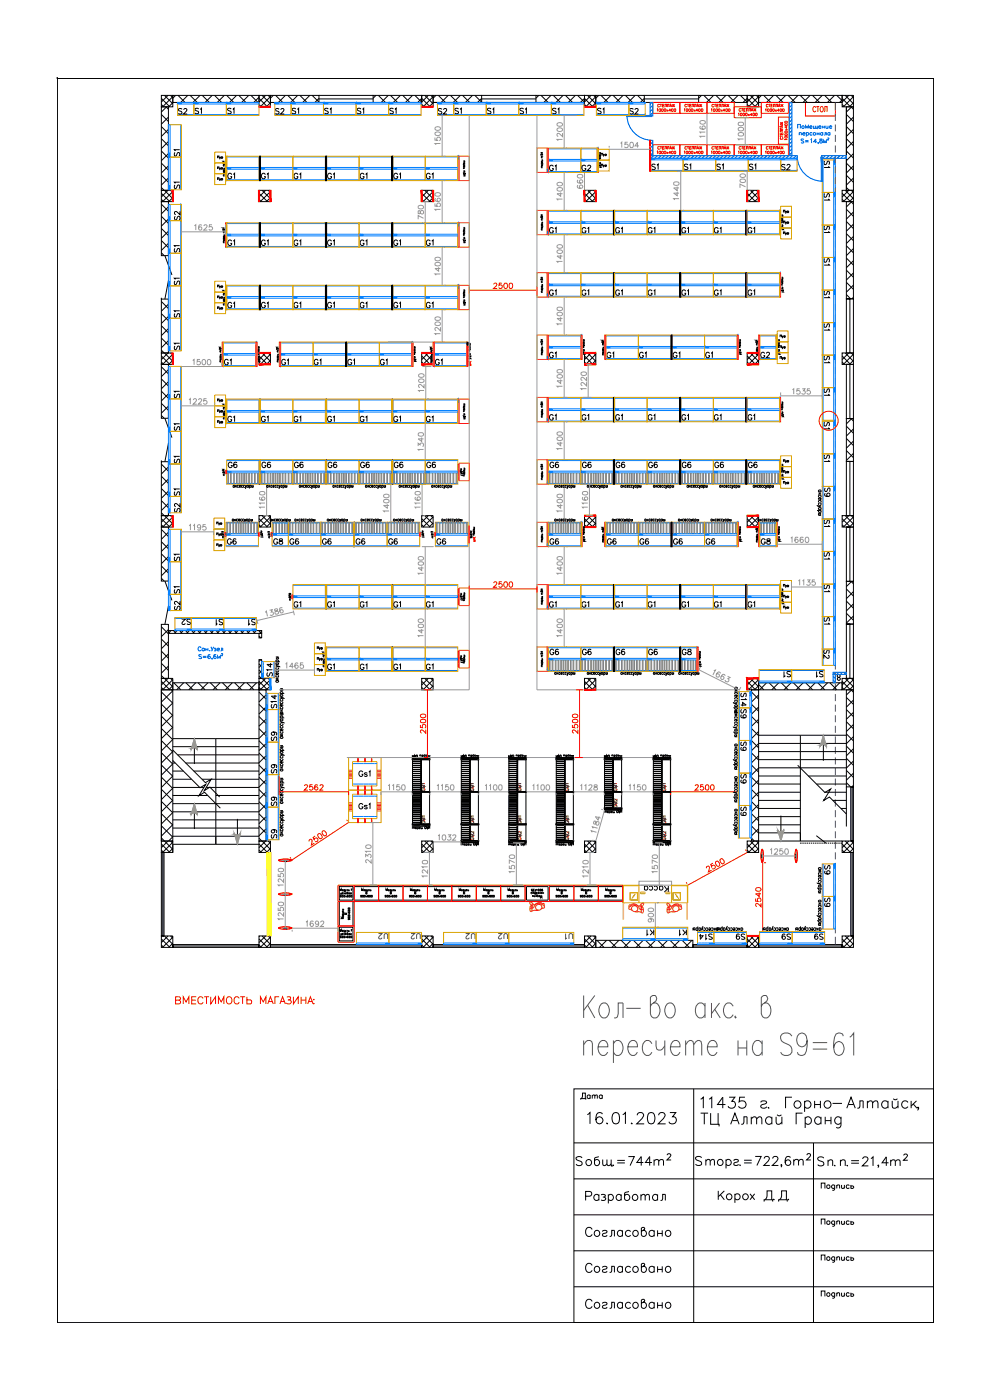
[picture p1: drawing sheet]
<svg xmlns="http://www.w3.org/2000/svg" width="297mm" height="420mm" viewBox="0 0 297 420" stroke-linecap="round" stroke-linejoin="round" font-family="sans-serif">
<defs><g id="words">
<text font-size="7.1" x="175" y="362.3">Разработал</text>
<g font-size="6.2">
<text x="175" y="383.1">Согласовано</text>
<text x="175" y="394.1">Согласовано</text>
</g>
<text font-size="5.7" fill="#f00" x="51.9" y="302.7">ВМЕСТИМОСТЬ МАГАЗИНА:</text>
<text font-size="5.7" x="175" y="372.2">Согласовано</text>
<text font-size="5.3" x="173.2" y="331.3">Дата</text>
<g font-size="4.9" fill="#007fff">
<text x="164" y="52.6">G1</text>
<text x="167.9" y="71.3" transform="rotate(-90 167.9 71.3)">G1</text>
<text x="164" y="90">G1</text>
<text x="83.6" y="110.8">G1</text>
<text x="129.8" y="110.8">G1</text>
<text x="167.9" y="108.7" transform="rotate(-90 167.9 108.7)">G1</text>
<text x="185.2" y="108.7" transform="rotate(-90 185.2 108.7)">G1</text>
<text x="227.2" y="108.7">G2</text>
<text x="164" y="127.4">G1</text>
<text x="164" y="183.4">G1</text>
<text x="106.9" y="234.2">Gs1</text>
<text x="106.9" y="244.1">Gs1</text>
</g>
<g font-size="4.9">
<text x="173.6" y="52.6">G2</text>
<text x="194.7" y="52.2">S1</text>
<text x="214.1" y="52.2">S1</text>
<text x="67.4" y="55">G1</text>
<text x="77.6" y="55">G1</text>
<text x="91.4" y="55" transform="rotate(-90 91.4 55)">G1</text>
<text x="97.4" y="55">G1</text>
<text x="107.2" y="55">G1</text>
<text x="117.1" y="55">G1</text>
<text x="127" y="55">G1</text>
<text x="250.1" y="61.4" transform="rotate(-90 250.1 61.4)">S1</text>
<text x="173.6" y="71.3">G1</text>
<text x="183.8" y="71.3">G1</text>
<text x="197.6" y="71.3" transform="rotate(-90 197.6 71.3)">G1</text>
<text x="203.6" y="71.3">G1</text>
<text x="213.4" y="71.3">G1</text>
<text x="227.5" y="71.3" transform="rotate(-90 227.5 71.3)">G1</text>
<text x="246.2" y="70.9">S1</text>
<text x="250.1" y="80.8" transform="rotate(-90 250.1 80.8)">S1</text>
<text x="173.6" y="90">G1</text>
<text x="183.8" y="90">G1</text>
<text x="193.7" y="90">G1</text>
<text x="203.6" y="90">G1</text>
<text x="213.4" y="90">G1</text>
<text x="223.7" y="90">G1</text>
<text x="250.1" y="90.7" transform="rotate(-90 250.1 90.7)">S1</text>
<text x="246.2" y="100.2">S1</text>
<text x="97.4" y="110.8" transform="rotate(-90 97.4 110.8)">G1</text>
<text x="103.4" y="110.8">G1</text>
<text x="113.2" y="110.8">G1</text>
<text x="190.9" y="108.7">G1</text>
<text x="201.1" y="108.7">G1</text>
<text x="211" y="108.7">G1</text>
<text x="246.2" y="110.1">S1</text>
<text x="173.6" y="127.4">G1</text>
<text x="183.8" y="127.4">G1</text>
<text x="193.7" y="127.4">G1</text>
<text x="203.6" y="127.4">G1</text>
<text x="213.4" y="127.4">G1</text>
<text x="223.7" y="127.4">G1</text>
<text x="246.2" y="129.8">S1</text>
<text x="246.2" y="139.7">S1</text>
<text x="246.2" y="159.1">S1</text>
<text x="246.2" y="169">S1</text>
<text x="97.4" y="183.4">G1</text>
<text x="107.2" y="183.4">G1</text>
<text x="117.1" y="183.4">G1</text>
<text x="173.6" y="183.4">G1</text>
<text x="183.8" y="183.4">G1</text>
<text x="193.7" y="183.4">G1</text>
<text x="203.6" y="183.4">G1</text>
<text x="213.4" y="183.4">G1</text>
<text x="223.7" y="183.4">G1</text>
<text x="63.9" y="188.7">S1</text>
<text x="246.2" y="188.4">S1</text>
<text x="97.4" y="202.1">G1</text>
<text x="107.2" y="202.1">G1</text>
<text x="117.1" y="202.1">G1</text>
<text x="127" y="202.1">G1</text>
<text x="84.3" y="213.8" transform="rotate(-90 84.3 213.8)">S14</text>
<text x="84.3" y="223.7" transform="rotate(-90 84.3 223.7)">S9</text>
<text x="84.3" y="233.2" transform="rotate(-90 84.3 233.2)">S9</text>
<text x="84.3" y="243.1" transform="rotate(-90 84.3 243.1)">S9</text>
<text x="84.3" y="252.9" transform="rotate(-90 84.3 252.9)">S9</text>
<text x="202.8" y="281.9">K1</text>
<text x="208.8" y="283.3">S14</text>
<text x="220.1" y="283.3">S9</text>
<text x="233.9" y="283.3">S9</text>
<text x="243.4" y="283.3">S9</text>
</g>
<g font-size="4.9" fill="#989898">
<text x="204.3" y="52.2">S1</text>
<text x="224" y="52.2">S1</text>
<text x="66.3" y="110.8">G1</text>
<text x="250.1" y="119.9" transform="rotate(-90 250.1 119.9)">S1</text>
<text x="250.1" y="178.9" transform="rotate(-90 250.1 178.9)">S1</text>
<text x="127" y="183.4">G1</text>
<text x="73.7" y="188.7">S1</text>
<text x="82.9" y="204.3" transform="rotate(-90 82.9 204.3)">S14</text>
<text x="192.6" y="268.8">Касса</text>
<text x="193.3" y="281.9">K1</text>
</g>
<g font-size="4.9" fill="#dda500">
<text x="233.5" y="52.2">S2</text>
<text x="55.4" y="67.4" transform="rotate(-90 55.4 67.4)">S2</text>
<text x="55.4" y="154.9" transform="rotate(-90 55.4 154.9)">S2</text>
<text x="53.6" y="188.7">S2</text>
<text x="250.1" y="199" transform="rotate(-90 250.1 199)">S2</text>
</g>
<text font-size="4.9" fill="#00f" x="250.1" y="51.5" transform="rotate(-90 250.1 51.5)">S1</text>
<text font-size="4.9" fill="#0ff" x="55.4" y="184.1" transform="rotate(-90 55.4 184.1)">S2</text>
<text font-size="4.9" fill="#f00" x="87.5" y="183.4">G1</text>
<g font-size="4.4" fill="#dda500">
<text x="52.6" y="35.3">S2</text>
<text x="81.8" y="35.3">S2</text>
<text x="188" y="35.3">S2</text>
</g>
<g font-size="4.4" fill="#0ff">
<text x="57.5" y="35.3">S1</text>
<text x="86.8" y="35.3">S1</text>
<text x="135.5" y="35.3">S1</text>
<text x="55" y="149.9" transform="rotate(-90 55 149.9)">S1</text>
<text x="55" y="179.2" transform="rotate(-90 55 179.2)">S1</text>
<text x="244.1" y="204.3">S1</text>
</g>
<g font-size="4.4">
<text x="67.4" y="35.3">S1</text>
<text x="96.7" y="35.3">S1</text>
<text x="106.2" y="35.3">S1</text>
<text x="116.1" y="35.3">S1</text>
<text x="145.3" y="35.3">S1</text>
<text x="155.2" y="35.3">S1</text>
<text x="164.7" y="35.3">S1</text>
<text x="178.5" y="35.3">S1</text>
<text x="55" y="48" transform="rotate(-90 55 48)">S1</text>
<text x="55" y="57.9" transform="rotate(-90 55 57.9)">S1</text>
<text x="55" y="76.9" transform="rotate(-90 55 76.9)">S1</text>
<text x="67.4" y="74.8">G1</text>
<text x="77.6" y="74.8">G1</text>
<text x="87.5" y="74.8">G1</text>
<text x="97.4" y="74.8">G1</text>
<text x="107.2" y="74.8">G1</text>
<text x="117.1" y="74.8">G1</text>
<text x="127" y="74.8">G1</text>
<text x="55" y="86.8" transform="rotate(-90 55 86.8)">S1</text>
<text x="67.4" y="93.5">G1</text>
<text x="77.6" y="93.5">G1</text>
<text x="87.5" y="93.5">G1</text>
<text x="97.4" y="93.5">G1</text>
<text x="107.2" y="93.5">G1</text>
<text x="117.1" y="93.5">G1</text>
<text x="127" y="93.5">G1</text>
<text x="55" y="96.3" transform="rotate(-90 55 96.3)">S1</text>
<text x="55" y="106.2" transform="rotate(-90 55 106.2)">S1</text>
<text x="55" y="120.6" transform="rotate(-90 55 120.6)">S1</text>
<text x="55" y="130.5" transform="rotate(-90 55 130.5)">S1</text>
<text x="67.4" y="127.7">G1</text>
<text x="77.6" y="127.7">G1</text>
<text x="87.5" y="127.7">G1</text>
<text x="97.4" y="127.7">G1</text>
<text x="107.2" y="127.7">G1</text>
<text x="117.1" y="127.7">G1</text>
<text x="55" y="140.1" transform="rotate(-90 55 140.1)">S1</text>
<text x="77.6" y="141.5">G6</text>
<text x="87.5" y="141.5">G6</text>
<text x="97.7" y="141.5">G6</text>
<text x="107.2" y="141.5">G6</text>
<text x="117.5" y="141.5">G6</text>
<text x="127" y="141.5">G6</text>
<text x="164" y="141.5">G6</text>
<text x="173.9" y="141.5">G6</text>
<text x="183.8" y="141.5">G6</text>
<text x="193.7" y="141.5">G6</text>
<text x="203.9" y="141.5">G6</text>
<text x="213.4" y="141.5">G6</text>
<text x="223.7" y="141.5">G6</text>
<text x="250.1" y="150.3" transform="rotate(-90 250.1 150.3)">S9</text>
<text x="86.1" y="164.4">G6</text>
<text x="96" y="164.4">G6</text>
<text x="105.8" y="164.4">G6</text>
<text x="115.7" y="164.4">G6</text>
<text x="164" y="164.4">G6</text>
<text x="181.3" y="164.4">G6</text>
<text x="191.2" y="164.4">G6</text>
<text x="201.1" y="164.4">G6</text>
<text x="211" y="164.4">G6</text>
<text x="55" y="169.3" transform="rotate(-90 55 169.3)">S1</text>
<text x="164" y="197.6">G6</text>
<text x="173.9" y="197.6">G6</text>
<text x="183.8" y="197.6">G6</text>
<text x="193.7" y="197.6">G6</text>
<text x="234.2" y="204.3">S1</text>
<text x="225.1" y="226.5" transform="rotate(-90 225.1 226.5)">S9</text>
<text x="225.1" y="236.4" transform="rotate(-90 225.1 236.4)">S9</text>
<text x="225.1" y="245.9" transform="rotate(-90 225.1 245.9)">S9</text>
<text x="250.1" y="263.5" transform="rotate(-90 250.1 263.5)">S9</text>
<text x="250.1" y="273.4" transform="rotate(-90 250.1 273.4)">S9</text>
</g>
<g font-size="4.4" fill="#989898">
<text x="130.5" y="35.3">S2</text>
<text x="127" y="127.7">G1</text>
</g>
<g font-size="4.4" fill="#f00">
<text x="67.7" y="141.5">G6</text>
<text x="67.4" y="164.4">G6</text>
<text x="81.1" y="164.4">G8</text>
<text x="130.2" y="164.4">G6</text>
</g>
<g font-size="4.4" fill="#007fff">
<text x="227.5" y="164.4">G8</text>
<text x="203.9" y="197.6">G8</text>
<text x="225.1" y="213.1" transform="rotate(-90 225.1 213.1)">S14</text>
<text x="225.1" y="216.6" transform="rotate(-90 225.1 216.6)">S9</text>
<text x="112.5" y="282.9">U2</text>
<text x="122.4" y="282.9">U2</text>
<text x="139" y="282.9">U2</text>
<text x="148.5" y="282.9">U2</text>
<text x="169" y="282.9">U1</text>
</g>
<g font-size="4" fill="#989898">
<text x="157.7" y="253.3" transform="rotate(-90 157.7 253.3)">GM2</text>
<text x="201.1" y="253.3" transform="rotate(-90 201.1 253.3)">GM2</text>
</g>
<g font-size="3.5">
<text x="64.2" y="55.4">Пуф</text>
<text x="64.2" y="87.5">Пуф</text>
<text x="64.2" y="94.2">Пуф</text>
<text x="94.2" y="196.1">Пуф</text>
<text x="186.3" y="243.4" transform="rotate(-90 186.3 243.4)">GM2</text>
<text x="143.2" y="253.3" transform="rotate(-90 143.2 253.3)">GM2</text>
<text x="171.8" y="253.3" transform="rotate(-90 171.8 253.3)">GM2</text>
</g>
<g font-size="3.5" fill="#989898">
<text x="64.2" y="121.7">Пуф</text>
<text x="143.2" y="238.5" transform="rotate(-90 143.2 238.5)">GM1</text>
<text x="171.8" y="238.5" transform="rotate(-90 171.8 238.5)">GM1</text>
<text x="186.3" y="238.5" transform="rotate(-90 186.3 238.5)">GM1</text>
</g>
<text font-size="3.5" fill="#007fff" x="94.2" y="199.3">Пуф</text>
<g font-size="3.5" fill="#991b1e">
<text x="143.2" y="248.4" transform="rotate(-90 143.2 248.4)">GM1</text>
<text x="171.8" y="248.4" transform="rotate(-90 171.8 248.4)">GM1</text>
</g>
</g></defs>
<g fill="none" stroke="#007fff" stroke-width=".3">
<path d="M50.5 37.4h.5v9.8h-.5zM54.2 37.4v19.6M58.2 30.7h9.7v.5h-9.7zM58.2 34.4h19.5M67.9 30.7h9.8v.5h-9.8zM87.3 30.7h9.8v.5h-9.8zM87.3 34.4h39.1M97.1 30.7h9.7v.5h-9.7zM106.8 30.7h9.8v.5h-9.8zM116.6 30.7h9.8v.5h-9.8zM136.1 30.7h9.8v.5h-9.8zM136.1 34.4h39.1"/>
<path d="M145.9 30.7h9.7v.5h-9.7zM155.6 30.7h9.8v.5h-9.8zM165.4 30.7h9.8v.5h-9.8zM178.9 30.7h9.8v.5h-9.8zM178.9 34.4h9.8M50.5 47.2h.5v9.8h-.5zM67.8 46.9v7.3M68 47.1h9.8M68 53.9h9.8M68 50.8h9.8M68 50.3h9.8M78.1 47.1h19.5"/>
<path d="M78.1 53.9h19.5M78.1 50.8h19.5M78.1 50.3h19.5M98 47.1h19.5M98 53.9h19.5M98 50.8h19.5M98 50.3h19.5M117.8 47.1h19.6M117.8 53.9h19.6M117.8 50.8h19.6M117.8 50.3h19.6M137.4 47.6l.3 .1-.3 .1z"/>
<path d="M137.5 46.9v7.3M137.6 46.9h.1M137.6 46.9l-.2 .1M164.4 44.4v7.3M164.5 44.7h14.7M164.5 51.5h9.8M164.5 48.3h9.8M164.5 47.9h9.8M179.2 44.7l.3 .1zM179.4 44.4v7.3M179.4 44.4h.1M179.4 44.4l.1 .2-.3-.2v.2"/>
<path d="M195.2 47.5h9.8v.5h-9.8zM195.2 51.2h39.1M205 47.5h9.7v.5h-9.7zM214.7 47.5h9.8v.5h-9.8zM224.5 47.5h9.8v.5h-9.8zM247 48v78.1M250.1 48h.5v9.8h-.5zM250.1 57.8h.5v9.7h-.5zM50.5 76h.5v9.8h-.5zM50.5 66.2h.5v9.8h-.5zM54.2 66.2v39.1M67.8 66.9v7.3"/>
<path d="M68 67.1h9.8M68 74h9.8M68 70.8h9.8M68 70.3h9.8M78.1 67.1h19.5M78.1 74h19.5M78.1 70.8h19.5M78.1 70.3h19.5M98 67.1h19.5M98 74h19.5M98 70.8h19.5M98 70.3h19.5"/>
<path d="M117.8 67.1h19.6M117.8 74h19.6M117.8 70.8h19.6M117.8 70.3h19.6M137.4 67.4l.3 .1zM137.4 67.6l.3 .1-.3 .1zM137.5 66.9v7.3M137.6 66.9h.1M137.6 66.9l-.2 .2M164.4 63.1v7.4M164.5 63.4h19.6M164.5 70.2h19.6"/>
<path d="M164.5 67h19.6M164.5 66.6h19.6M184.4 63.4h19.5M184.4 70.2h19.5M184.4 67h19.5M184.4 66.6h19.5M204.2 63.4h19.6M204.2 70.2h19.6M204.2 67h19.6M204.2 66.6h19.6M224.1 63.4h9.8M224.1 70.2h9.8"/>
<path d="M224.1 67h9.8M224.1 66.6h9.8M233.9 63.9l.3 .1zM234 63.1v7.4M234.1 63.2h.1M234.1 63.2l-.2-.1v.2M250.1 67.5h.5v9.8h-.5zM250.1 77.3h.5v9.8h-.5zM50.5 95.5h.5v9.8h-.5zM50.5 85.8h.5v9.7h-.5zM67.8 85.6v7.3M68 85.8h9.8"/>
<path d="M68 92.7h9.8M68 89.5h9.8M68 89h9.8M78.1 85.8h19.5M78.1 92.7h19.5M78.1 89.5h19.5M78.1 89h19.5M98 85.8h19.5M98 92.7h19.5M98 89.5h19.5M98 89h19.5M117.8 85.8h19.6"/>
<path d="M117.8 92.7h19.6M117.8 89.5h19.6M117.8 89h19.6M137.4 86.3l.3 .1-.3 .1zM137.5 85.6v7.3M137.6 85.6h.1M137.6 85.6l-.2 .2M164.4 81.8v7.4M164.5 82.1h19.6M164.5 88.9h19.6M164.5 85.7h19.6M164.5 85.3h19.6"/>
<path d="M184.4 82.1h19.5M184.4 88.9h19.5M184.4 85.7h19.5M184.4 85.3h19.5M204.2 82.1h19.6M204.2 88.9h19.6M204.2 85.7h19.6M204.2 85.3h19.6M224.1 82.1h9.8M224.1 88.9h9.8M224.1 85.7h9.8M224.1 85.3h9.8"/>
<path d="M234 81.8v7.4M234.1 81.9h.1M234.1 81.9l-.2-.1v.2M250.1 87.1h.5v9.7h-.5zM250.1 96.8h.5v9.8h-.5zM50.5 119.7h.5v9.8h-.5zM50.5 110h.5v9.7h-.5zM54.2 110v39M66.8 102.7v7.3M67 109.7h9.8M67 106.6h9.8M67 106.1h9.8"/>
<path d="M67.8 119.8v7.3M76.8 103l.3 .1zM76.8 103.5h.3zM76.9 103.2l.2 .1h-.2zM76.9 102.7v7.3M77 102.7h.1M77 102.7l-.2 .2h-9.8M84 102.7v7.3M84.2 102.9h19.5M84.2 109.7h19.5M84.2 106.6h19.5M84.2 106.1h19.5"/>
<path d="M104 102.9h19.6M104 109.7h19.6M104 106.6h19.6M104 106.1h19.6M123.6 103l.3 .1zM123.6 103.5h.3zM123.6 103.2l.3 .1h-.3zM123.7 102.7v7.3M123.8 102.7h.1M123.8 102.7l-.2 .2M130.2 102.7v7.3M130.3 102.9h9.8"/>
<path d="M130.3 109.7h9.8M130.3 106.6h9.8M130.3 106.1h9.8M137.5 119.8v7.3M137.6 119.8h.1M137.6 119.8l.1 .1-.3-.1v.1M164.4 100.6v7.3M164.4 119.3v7.3M164.5 100.8h9.8M164.5 107.6h9.8M164.5 104.5h9.8M164.5 104h9.8"/>
<path d="M164.5 119.5h19.6M174.3 100.9h.3zM174.4 100.6v7.3M174.6 100.6h.1M174.6 100.6l-.3 .2M181.6 100.6v7.3M181.8 100.8h19.5M181.8 107.6h19.5M181.8 104.5h19.5M181.8 104h19.5M184.4 119.5h19.5M201.6 100.8h19.6"/>
<path d="M201.6 107.6h19.6M201.6 104.5h19.6M201.6 104h19.6M204.2 119.5h19.6M221.2 100.9h.3zM221.3 100.6v7.3M221.4 100.6h.1M221.4 100.6l-.2 .2M227.8 100.6v7.3M228 100.8h4.9M232.9 100.9h.3zM233 100.6v7.3"/>
<path d="M233.1 100.6h.1M233.1 100.6l-.2 .2M233.9 119.6l.3 .1zM234 119.3v7.3M234.1 119.3h.1M234.1 119.3l-.2 .2h-9.8M250.1 106.6h.5v9.7h-.5zM250.1 116.3h.5v9.8h-.5zM50.5 129.5h.5v9.7h-.5zM50.5 139.2h.5v9.8h-.5zM68 123.2h9.8M68 138.2h9.8"/>
<path d="M68 120h9.8M68 126.8h9.8M68 123.7h9.8M78.1 123.2h19.5M78.1 138.2h19.5M78.1 120h19.5M78.1 126.8h19.5M78.1 123.7h19.5M98 123.2h19.5M98 138.2h19.5M98 120h19.5M98 126.8h19.5"/>
<path d="M98 123.7h19.5M117.8 123.2h19.6M117.8 138.2h19.6M117.8 120h19.6M117.8 126.8h19.6M117.8 123.7h19.6M137.4 120l.3 .1-.3 .1zM164.4 138v7.3M164.5 126.4h19.6M164.5 123.2h19.6M164.5 122.7h19.6M164.5 138.2h19.6"/>
<path d="M184.4 126.4h19.5M184.4 123.2h19.5M184.4 122.7h19.5M184.4 138.2h19.5M204.2 126.4h19.6M204.2 123.2h19.6M204.2 122.7h19.6M204.2 138.2h19.6M224.1 126.4h9.8M224.1 123.2h9.8M224.1 122.7h9.8M224.1 138.2h9.8"/>
<path d="M233.9 138.3l.3 .1zM233.9 138.6l.3-.1zM234 138v7.3M234.1 138h.1M234.1 138l-.2 .2M247 126.4v68.4M250.1 126.4h.5v9.8h-.5zM250.1 136.2h.5v9.8h-.5zM50.5 158.8h.5v9.8h-.5zM54.2 158.8v19.6M67.8 156.9h9.7M68 145.1h9.8"/>
<path d="M68 141.9h9.8M68 141.4h9.8M77.7 159.8v1.2M77.8 159.9h.1M77.8 159.9l-.2 .2M78.1 145.1h19.5M78.1 141.9h19.5M78.1 141.4h19.5M81.6 156.9h24.5M98 145.1h19.5M98 141.9h19.5M98 141.4h19.5"/>
<path d="M106.4 156.9h19.5M117.8 145.1h19.6M117.8 141.9h19.6M117.8 141.4h19.6M126.1 159.8v1.2M126.2 159.9h.1M126.2 159.9l-.2 .2M130.6 156.9h9.8M137.4 141.4h.1v.5h-.1zM137.5 141.6h.2zM137.5 141.7h.2zM137.5 141.9l.2-.1z"/>
<path d="M137.7 141.4h.1M137.7 141.4l-.2 .1M164.2 144.5h.3zM164.3 145.3h.1M164.4 156.7v7.4M164.5 145.1l-.2 .2M164.5 145.1h19.6M164.5 141.9h19.6M164.5 141.4h19.6M174.3 157.3l.3 .1zM174.4 156.7v7.4M174.6 156.7h.1"/>
<path d="M174.6 156.7v.2l-.3-.2v.2h-9.8M181.6 156.7v7.4M181.8 156.9h19.5M184.4 145.1h19.5M184.4 141.9h19.5M184.4 141.4h19.5M204.2 145.1h19.6M204.2 141.9h19.6M204.2 141.4h19.6M221.2 157.2l.3 .2zM221.3 156.7v7.4M221.4 156.7h.1"/>
<path d="M221.4 156.7v.2l-.2-.2v.2h-19.6M224.1 145.1h9.8M224.1 141.9h9.8M224.1 141.4h9.8M227.8 156.7v7.4M232.9 157.3l.3 .1zM233 156.7v7.4M233.1 156.7h.1M233.1 156.7v.2l-.2-.2v.2h-4.9M250.1 155.8h.5v9.7h-.5zM250.1 146h.5v9.8h-.5zM50.5 168.6h.5v9.8h-.5z"/>
<path d="M67.8 160.1h9.7M67.8 160.6h9.7M67.8 163.8h9.7M77.6 160.2h.3zM77.6 160.4l.3 .1-.3 .1zM86.5 160.1h19.6M86.5 160.6h19.6M86.5 163.8h19.6M87.9 175.7h9.7M87.9 179.3h9.7M87.9 178.8h9.7M98 175.7h19.5"/>
<path d="M98 179.3h19.5M98 178.8h19.5M106.4 160.1h19.5M106.4 160.6h19.5M106.4 163.8h19.5M117.8 175.7h19.6M117.8 179.3h19.6M117.8 178.8h19.6M126 160.7l.2 .1zM130.6 160.1h9.8M130.6 160.6h9.8M130.6 163.8h9.8"/>
<path d="M137.4 178.8h.1v.5h-.1zM137.5 179h.2zM137.5 179.2l.2-.1zM137.5 179.3h.2zM137.7 178.8h.1M137.7 178.8l-.2 .1M140.4 160.1h.2v.5h-.2zM140.6 160.3l.1-.1zM140.6 160.4l.1 .1zM140.6 160.6h.1zM140.7 160.1l-.1 .1M164.4 175.4v7.4"/>
<path d="M164.5 175.7h19.6M164.5 179.3h19.6M164.5 178.8h19.6M164.5 160.1h9.8M164.5 160.6h9.8M164.5 163.8h9.8M181.8 160.1h19.5M181.8 160.6h19.5M181.8 163.8h19.5M184.4 175.7h19.5M184.4 179.3h19.5M184.4 178.8h19.5"/>
<path d="M201.6 160.1h19.6M201.6 160.6h19.6M201.6 163.8h19.6M204.2 175.7h19.6M204.2 179.3h19.6M204.2 178.8h19.6M224.1 175.7h9.8M224.1 179.3h9.8M224.1 178.8h9.8M233.9 176l.3 .1zM233.9 176.2h.3zM234 175.4v7.4"/>
<path d="M234.1 175.4h.1M234.1 175.4l-.2 .2M250.1 165.5h.5v9.8h-.5zM250.1 175.3h.5v9.8h-.5zM57.4 188.8h9.7v.4h-9.7zM57.4 185.6h19.5M67.1 188.8h9.8v.4h-9.8zM87.9 182.5h9.7M97.8 194.2v7.3M98 182.5h19.5M98 198h19.5M98 197.6h19.5"/>
<path d="M98 194.4h19.5M117.8 182.5h19.6M117.8 198h19.6M117.8 197.6h19.6M117.8 194.4h19.6M137.4 197.6h.1v.4h-.1zM137.5 197.7l.2 .1zM137.5 197.9h.2zM137.5 198h.2zM137.7 197.5h.1M137.7 197.5l-.2 .1M164.4 194.2v7.3"/>
<path d="M164.5 182.5h19.6M164.5 198h19.6M164.5 197.6h19.6M164.5 194.4h19.6M184.4 182.5h19.5M184.4 198h19.5M184.4 197.6h19.5M184.4 194.4h19.5M204.2 182.5h19.6M209.3 194.2v7.3M224.1 182.5h9.8M250.1 185.1h.5v9.7h-.5z"/>
<path d="M79.8 213h.5v9.7h-.5zM83.5 213v39M98 201.2h19.5M117.8 201.2h19.6M164.2 201.1l.3 .1zM164.2 200.8l.3 .1zM164.2 200.6l.3 .1zM164.3 201.4h.1M164.5 201.3l-.2 .1M164.5 201.2h19.6M184.4 201.2h19.5M204.2 201.2h4.9"/>
<path d="M221.8 212.4v39.1M225 212.4h.5v9.8h-.5zM227.7 204.4h9.8v.5h-9.8zM227.7 201.2h19.6M237.5 204.4h9.8v.5h-9.8zM79.8 232.5h.5v9.7h-.5zM79.8 222.7h.5v9.8h-.5zM225 222.2h.5v9.8h-.5zM225 232h.5v9.7h-.5zM79.8 242.2h.5v9.8h-.5zM225 241.7h.5v9.8h-.5zM247 259.3v19.5"/>
<path d="M250.1 259.3h.5v9.7h-.5zM186.8 278.5h19.6M214.2 279.8h9.7M227.9 279.8h19.5M250.1 269h.5v9.8h-.5zM106.9 283h9.8v.5h-9.8zM116.7 283h9.8v.5h-9.8zM133.1 283h9.8v.5h-9.8zM142.9 283h9.7v.5h-9.7zM152.6 283h19.6v.5h-19.6zM186.8 281.7h9.8v.5h-9.8zM196.6 281.7h9.8v.5h-9.8z"/>
<path d="M214.2 283h9.7v.5h-9.7zM227.9 283h9.8v.5h-9.8zM237.7 283h9.7v.5h-9.7z"/>
<circle cx="137.6" cy="47.2" r=".14"/>
<circle cx="137.6" cy="47.4" r=".14"/>
<circle cx="179.4" cy="45.2" r=".14"/>
<circle cx="179.4" cy="45" r=".13"/>
<circle cx="137.6" cy="67.2" r=".14"/>
<circle cx="234.1" cy="63.7" r=".12"/>
<circle cx="234.1" cy="63.5" r=".12"/>
<circle cx="137.6" cy="85.9" r=".14"/>
<circle cx="137.6" cy="86.2" r=".14"/>
<circle cx="234" cy="82.7" r=".13"/>
<circle cx="234.1" cy="82.2" r=".12"/>
<circle cx="234.1" cy="82.5" r=".12"/>
<circle cx="174.5" cy="101.2" r=".12"/>
<circle cx="174.5" cy="101.4" r=".12"/>
<circle cx="221.4" cy="101.1" r=".12"/>
<circle cx="221.4" cy="101.4" r=".12"/>
<circle cx="233" cy="101.2" r=".12"/>
<circle cx="233" cy="101.4" r=".12"/>
<circle cx="234.1" cy="119.9" r=".12"/>
<circle cx="137.6" cy="120.6" r=".14"/>
<circle cx="137.6" cy="120.3" r=".13"/>
<circle cx="234.1" cy="120.1" r=".12"/>
<circle cx="234.1" cy="138.8" r=".12"/>
<circle cx="164.3" cy="145" r=".13"/>
<circle cx="164.3" cy="144.7" r=".14"/>
<circle cx="174.5" cy="157" r=".13"/>
<circle cx="174.5" cy="157.5" r=".12"/>
<circle cx="221.3" cy="157" r=".13"/>
<circle cx="221.4" cy="157.5" r=".12"/>
<circle cx="233" cy="157" r=".13"/>
<circle cx="233" cy="157.5" r=".12"/>
<circle cx="77.7" cy="160.7" r=".14"/>
<circle cx="126.1" cy="160.5" r=".12"/>
<circle cx="126.1" cy="160.3" r=".12"/>
<circle cx="234.1" cy="175.8" r=".12"/>
</g>
<g fill="none" stroke="#dda500" stroke-width=".3">
<path d="M51 37.4h3.4v9.8h-3.4h3.4v9.8h-3.4M58.2 31.2v3.4h9.7v-3.4v3.4h9.8v-3.4M87.3 31.2v3.4h9.8v-3.4v3.4h9.7v-3.4v3.4h9.8v-3.4v3.4h9.8v-3.4M136.1 31.2v3.4h9.8v-3.4v3.4h9.7v-3.4v3.4h9.8v-3.4v3.4h9.8v-3.4M178.9 31.2v3.4h9.8v-3.4M64.4 48.9h3.3v3.2h-3.3zM64.4 45.6h3.3v3.3h-3.3zM68 46.9h9.8v7.3h-9.8zM78.1 46.9h9.8v7.3h-9.8zM87.9 46.9h9.7v7.3h-9.7zM98 46.9h9.7v7.3h-9.7zM107.7 46.9h9.8v7.3h-9.8z"/>
<path d="M117.8 46.9h9.8v7.3h-9.8zM127.6 46.9h9.8v7.3h-9.8zM164.5 44.4h9.8v7.3h-9.8zM174.3 44.4h4.9v7.3h-4.9zM179.6 48.1h3.2v3.2h-3.2zM179.6 44.8h3.2v3.3h-3.2zM195.2 48v3.4h9.8v-3.4v3.4h9.7v-3.4v3.4h9.8v-3.4v3.4h9.8v-3.4M250.1 48h-3.4v9.8h3.4h-3.4v9.7h3.4h-3.4v9.8h3.4h-3.4v9.8h3.4h-3.4v9.7h3.4h-3.4v9.8h3.4h-3.4v9.7h3.4h-3.4v9.8h3.4M51 66.2h3.4v9.8h-3.4h3.4v9.8h-3.4h3.4v9.7h-3.4h3.4v9.8h-3.4M68 66.9h9.8v7.3h-9.8zM78.1 66.9h9.8v7.3h-9.8zM87.9 66.9h9.7v7.3h-9.7z"/>
<path d="M98 66.9h9.7v7.3h-9.7zM107.7 66.9h9.8v7.3h-9.8zM117.8 66.9h9.8v7.3h-9.8zM127.6 66.9h9.8v7.3h-9.8zM164.5 63.1h9.8v7.4h-9.8zM174.3 63.1h9.8v7.4h-9.8zM184.4 63.1h9.8v7.4h-9.8zM194.2 63.1h9.7v7.4h-9.7zM204.2 63.1h9.8v7.4h-9.8zM214 63.1h9.8v7.4h-9.8zM224.1 63.1h9.8v7.4h-9.8zM234.2 68.4h3.3v3.3h-3.3z"/>
<path d="M234.2 65.2h3.3v3.2h-3.3zM234.2 61.9h3.3v3.3h-3.3zM64.4 87.6h3.3v3.3h-3.3zM68 85.6h9.8v7.3h-9.8zM78.1 85.6h9.8v7.3h-9.8zM87.9 85.6h9.7v7.3h-9.7zM98 85.6h9.7v7.3h-9.7zM107.7 85.6h9.8v7.3h-9.8zM117.8 85.6h9.8v7.3h-9.8zM127.6 85.6h9.8v7.3h-9.8zM164.5 81.8h9.8v7.4h-9.8zM174.3 81.8h9.8v7.4h-9.8z"/>
<path d="M184.4 81.8h9.8v7.4h-9.8zM194.2 81.8h9.7v7.4h-9.7zM204.2 81.8h9.8v7.4h-9.8zM214 81.8h9.8v7.4h-9.8zM224.1 81.8h9.8v7.4h-9.8zM233.2 99.3h3.3v3.3h-3.3zM51 110h3.4v9.7h-3.4h3.4v9.8h-3.4h3.4v9.7h-3.4h3.4v9.8h-3.4M67 102.7h9.8v7.3h-9.8zM68 119.8h9.8v7.3h-9.8zM78.1 119.8h9.8v7.3h-9.8zM84.2 102.7h9.7v7.3h-9.7zM87.9 119.8h9.7v7.3h-9.7z"/>
<path d="M93.9 102.7h9.8v7.3h-9.8zM98 119.8h9.7v7.3h-9.7zM104 102.7h9.8v7.3h-9.8zM107.7 119.8h9.8v7.3h-9.8zM113.8 102.7h9.8v7.3h-9.8zM117.8 119.8h9.8v7.3h-9.8zM127.6 119.8h9.8v7.3h-9.8zM130.3 102.7h9.8v7.3h-9.8zM164.5 100.6h9.8v7.3h-9.8zM164.5 119.3h9.8v7.3h-9.8zM174.3 119.3h9.8v7.3h-9.8zM181.8 100.6h9.7v7.3h-9.7z"/>
<path d="M184.4 119.3h9.8v7.3h-9.8zM191.5 100.6h9.8v7.3h-9.8zM194.2 119.3h9.7v7.3h-9.7zM201.6 100.6h9.8v7.3h-9.8zM204.2 119.3h9.8v7.3h-9.8zM211.4 100.6h9.8v7.3h-9.8zM214 119.3h9.8v7.3h-9.8zM224.1 119.3h9.8v7.3h-9.8zM228 100.6h4.9v7.3h-4.9zM233.2 105.8h3.3v3.3h-3.3zM233.2 102.6h3.3v3.2h-3.3zM64.4 125.1h3.3v3.2h-3.3z"/>
<path d="M64.4 121.8h3.3v3.3h-3.3zM68 138h9.8v7.3h-9.8zM78.1 138h9.8v7.3h-9.8zM87.9 138h9.7v7.3h-9.7zM98 138h9.7v7.3h-9.7zM107.7 138h9.8v7.3h-9.8zM117.8 138h9.8v7.3h-9.8zM127.6 138h9.8v7.3h-9.8zM164.5 138h9.8v7.3h-9.8zM174.3 138h9.8v7.3h-9.8zM184.4 138h9.8v7.3h-9.8zM194.2 138h9.7v7.3h-9.7z"/>
<path d="M204.2 138h9.8v7.3h-9.8zM214 138h9.8v7.3h-9.8zM224.1 138h9.8v7.3h-9.8zM234.2 136.8h3.3v3.3h-3.3zM250.1 126.4h-3.4v9.8h3.4h-3.4v9.8h3.4h-3.4v9.8h3.4h-3.4v9.7h3.4h-3.4v9.8h3.4h-3.4v9.8h3.4h-3.4v9.7h3.4M51 158.8h3.4v9.8h-3.4h3.4v9.8h-3.4M64.2 158.8h3.2v3.2h-3.2zM64.2 155.5h3.2v3.3h-3.2zM67.8 156.7h9.7v7.4h-9.7zM81.6 156.7h4.9v7.4h-4.9zM86.5 156.7h9.8v7.4h-9.8zM96.3 156.7h9.8v7.4h-9.8z"/>
<path d="M106.4 156.7h9.7v7.4h-9.7zM116.1 156.7h9.8v7.4h-9.8zM130.6 156.7h9.8v7.4h-9.8zM164.5 156.7h9.8v7.4h-9.8zM181.8 156.7h9.7v7.4h-9.7zM191.5 156.7h9.8v7.4h-9.8zM201.6 156.7h9.8v7.4h-9.8zM211.4 156.7h9.8v7.4h-9.8zM228 156.7h4.9v7.4h-4.9zM234.2 143.3h3.3v3.2h-3.3zM234.2 140.1h3.3v3.2h-3.3zM64.2 162h3.2v3.2h-3.2z"/>
<path d="M87.9 175.4h9.7v7.4h-9.7zM98 175.4h9.7v7.4h-9.7zM107.7 175.4h9.8v7.4h-9.8zM117.8 175.4h9.8v7.4h-9.8zM127.6 175.4h9.8v7.4h-9.8zM164.5 175.4h9.8v7.4h-9.8zM174.3 175.4h9.8v7.4h-9.8zM184.4 175.4h9.8v7.4h-9.8zM194.2 175.4h9.7v7.4h-9.7zM204.2 175.4h9.8v7.4h-9.8zM214 175.4h9.8v7.4h-9.8zM224.1 175.4h9.8v7.4h-9.8z"/>
<path d="M234.2 177.5h3.3v3.2h-3.3zM234.2 174.2h3.3v3.3h-3.3zM57.4 188.8v-3.5h9.7v3.5v-3.5h9.8v3.5M94.3 199.4h3.3v3.3h-3.3zM98 194.2h9.7v7.3h-9.7zM107.7 194.2h9.8v7.3h-9.8zM117.8 194.2h9.8v7.3h-9.8zM127.6 194.2h9.8v7.3h-9.8zM164.5 194.2h9.8v7.3h-9.8zM174.3 194.2h9.8v7.3h-9.8zM184.4 194.2h9.8v7.3h-9.8zM194.2 194.2h9.7v7.3h-9.7z"/>
<path d="M204.2 194.2h4.9v7.3h-4.9zM234.2 180.7h3.3v3.3h-3.3zM80.3 213h3.4v9.7h-3.4h3.4v9.8h-3.4h3.4v9.7h-3.4h3.4v9.8h-3.4M225 212.4h-3.4v9.8h3.4h-3.4v9.8h3.4h-3.4v9.7h3.4h-3.4v9.8h3.4M227.7 204.4v-3.4h9.8v3.4v-3.4h9.8v3.4M104.6 237.1h9.7v9.8h-9.7zM104.6 227.3h9.7v9.8h-9.7zM105.8 235.9v-7.3h7.3v7.3M105.8 245.7v-7.3h7.3v7.3M250.1 259.3h-3.4v9.7h3.4h-3.4v9.8h3.4M191.7 265.8h-4.7v5.1M191.7 270.9v-5.2h-4.9v5.2h19.6v-5.2h-4.9v5.2"/>
<path d="M201.5 265.8h4.7v5.1M106.9 283v-3.2h9.8v3.2v-3.2h9.8v3.2M133.1 283v-3.2h9.8v3.2v-3.2h9.7v3.2v-3.2h19.6v3.2M186.8 281.7v-3.4h9.8v3.4v-3.4h9.8v3.4M214.2 283v-3.4h9.7v3.4M227.9 283v-3.4h9.8v3.4v-3.4h9.7v3.4"/>
</g>
<g fill="none" stroke="#000" stroke-width=".3">
<path d="M17.2 23.6h.1M17.2 23.6h262.9v373.3h-262.9zM17.2 23.6v373.3M48.4 28.6h3.4v3.5h-3.4zM48.4 32.1h2.1v25h-2.1zM48.4 31.3l.7 .8M48.4 29.5l2.6 2.6M48.4 38l2.1 2.1M48.4 34.3l2.1 2.2M48.6 28.6l-.2 .2M49.3 28.6l2.5 2.5M49.8 32.1l.7 .7"/>
<path d="M50 32.1l-1.6 1.5M50.4 28.6l-2 2M50.5 38.8l-2.1 2.2M50.5 35.2l-2.1 2.1M51.2 28.6l.6 .7M51.8 28.6h25.9v2.1h-25.9zM51.8 30.8l-1.2 1.3M51.8 29l-3 3.1M52.7 28.6l-.9 .9M53.4 28.6l2.1 2.1M56.3 28.6l-2.1 2.1M57.1 28.6l2.1 2.1"/>
<path d="M60 28.6l-2.1 2.1M60.7 28.6l2.1 2.1M63.7 28.6l-2.2 2.1M64.4 28.6l2.1 2.1M67.3 28.6l-2.1 2.1M68 28.6l2.1 2.1M71 28.6l-2.1 2.1M71.7 28.6l2.1 2.1M74.6 28.6l-2.1 2.1M75.3 28.6l2.1 2.1M77.7 28.6h3.4v3.5h-3.4zM77.7 31.3l.7 .8"/>
<path d="M77.7 29.5l2.5 2.6M77.7 29.2l-1.6 1.5M77.9 28.6l-.2 .2M78.6 28.6l2.5 2.5M79.7 28.6l-2 2M80.5 28.6l.6 .7M81.1 28.6h14.6v2.1h-14.6zM81.1 30.8l-1.2 1.3M81.1 29l-3 3.1M82 28.6l-.9 .9M82.7 28.6l2.1 2.1M85.6 28.6l-2.1 2.1"/>
<path d="M86.3 28.6l2.2 2.1M89.3 28.6l-2.1 2.1M90 28.6l2.1 2.1M92.9 28.6l-2.1 2.1M93.7 28.6l2 2.1M95.7 29.5l-1.2 1.2M95.7 28.6h16.3M95.7 29.7h16.3M112 28.6h14.5v2.1h-14.5zM112 30.7h-16.3M112.8 28.6l-.8 .9M113.5 28.6l2.1 2.1"/>
<path d="M116.5 28.6l-2.1 2.1M117.2 28.6l2.1 2.1M120.1 28.6l-2.1 2.1M120.8 28.6l2.2 2.1M123.8 28.6l-2.1 2.1M124.5 28.6l2 2.1M125.3 30.7l1.2-1.2 2.6 2.6M126.5 28.6h3.4v3.5h-3.4zM126.5 31.3l.7 .8M126.7 28.6l-.2 .2M127.5 28.6l2.4 2.5M128.5 28.6l-2 2"/>
<path d="M129.3 28.6l.6 .7M129.9 28.6h14.6v2.1h-14.6zM129.9 30.8l-1.1 1.3M129.9 29l-3 3.1M129.9 30.7h45.5M130.8 28.6l-.9 .9M131.5 28.6l2.1 2.1M134.5 28.6l-2.1 2.1M135.2 28.6l2.1 2.1M138.1 28.6l-2.1 2.1M138.8 28.6l2.1 2.1M141.8 28.6l-2.2 2.1"/>
<path d="M142.5 28.6l2 2.1M144.5 28.6h16.3M144.5 29.7h16.3M144.5 29.5l-1.2 1.2M160.8 28.6h14.6v2.1h-14.6zM160.8 30.7h.1M161.7 28.6l-.9 .9M162.3 28.6l2.2 2.1M165.3 28.6l-2.1 2.1M166 28.6l2.1 2.1M168.9 28.6l-2.1 2.1M169.7 28.6l2.1 2.1"/>
<path d="M172.6 28.6l-2.1 2.1M173.3 28.6l2.1 2.1M174.1 30.7l1.3-1.2 2.5 2.6M175.4 28.6h3.4v3.5h-3.4zM175.4 31.3l.7 .8M175.5 28.6l-.1 .2M176.3 28.6l2.5 2.5M177.3 28.6l-1.9 2M178.1 28.6l.7 .7M178.8 28.6h14.5v2.1h-14.5zM178.8 29l-3 3.1M179.6 28.6l-.8 .9"/>
<path d="M180.3 28.6l2.1 2.1M183.3 28.6l-2.1 2.1M184 28.6l2.1 2.1M186.9 28.6l-2.1 2.1M187.6 28.6l2.2 2.1M190.6 28.6l-2.1 2.1M191.3 28.6l2 2.1M193.3 28.6h16.3M193.3 29.7h16.3M193.3 29.5l-1.2 1.2M209.6 28.6h14.6v2.1h-14.6zM209.6 30.7h-16.3"/>
<path d="M210.5 28.6l-.9 .9M211.2 28.6l2.1 2.1M214.1 28.6l-2.1 2.1M214.8 28.6l2.1 2.1M217.8 28.6l-2.1 2.1M218.5 28.6l2.1 2.1M221.4 28.6l-2.1 2.1M222.2 28.6l2 2.1M223 30.7l1.2-1.2 2.5 2.6M224.2 28.6h3.4v3.5h-3.4zM224.2 31.3l.7 .8M224.4 28.6l-.2 .2"/>
<path d="M225.1 28.6l2.5 2.5M226.2 28.6l-2 2M226.9 28.6l.7 .7M227.6 28.6h25.1v2.1h-25.1zM227.6 30.8l-1.2 1.3M227.6 29l-3 3.1M227.6 30.7h.1M228.5 28.6l-.9 .9M229.1 28.6l2.2 2.1M232.1 28.6l-2.1 2.1M232.8 28.6l2.1 2.1M235.7 28.6l-2.1 2.1"/>
<path d="M236.5 28.6l2.1 2.1M239.4 28.6l-2.1 2.1M240.1 28.6l2.1 2.1M243.1 28.6l-2.2 2.1M243.8 28.6l2.1 2.1M246.7 28.6l-2.1 2.1M247.4 28.6l2.1 2.1M250.4 28.6l-2.1 2.1M251.1 28.6l1.6 1.6M252.7 28.6h3.4v3.5h-3.4zM252.7 31.3l.7 .8M252.7 29.5l2.5 2.6"/>
<path d="M252.7 30l-.8 .7M252.8 28.6l-.1 .2M253.6 28.6l2.5 2.5M253.9 32.1h2.2v25h-2.2zM253.9 32.1v25M253.9 38l2.2 2.1M253.9 34.3l2.2 2.2M254.7 28.6l-2 2M255.3 32.1l.8 .7M255.4 28.6l.7 .7M255.6 32.1l-1.7 1.5M256.1 30.8l-1.2 1.3"/>
<path d="M256.1 29l-3 3.1M256.1 38.8l-2.2 2.2M256.1 35.2l-2.2 2.1M48.4 57.1h3.4v3.4h-3.4zM48.4 59.8l.7 .7M48.4 58l2.6 2.5M48.4 56.3l3.4 3.3M48.4 52.6l2.1 2.1M48.4 49l2.1 2.1M48.4 45.3l2.1 2.1M48.4 41.6l2.1 2.1M48.6 57.1l-.2 .1"/>
<path d="M50.4 57.1l-2 2M50.5 53.4l-2.1 2.2M50.5 49.8l-2.1 2.1M50.5 46.1l-2.1 2.1M50.5 42.5l-2.1 2.1M51.8 59.3l-1.2 1.2M51.8 57.5l-3 3M65.3 50.7v-.6h.4v.6M65.3 47.5v-.7h.4v.7M65.8 47l.2 .5 .2-.5M66 47.5l-.2 .2M66.6 47v.7"/>
<path d="M66.9 48.8l.4-.1 .1 .3h-.6zM67.4 49.4h-.4l.1 .2M67.4 49.2h-.1M67.4 48.4h-.6l.1 .1M77.7 57.1h3.4v3.4h-3.4zM77.7 59.8l.7 .7M77.7 58l2.5 2.5M77.8 46.9h.2v7.3h-.2zM77.9 57.1l-.2 .1M78 46.9h.1v7.3h-.1zM78.6 57.1l2.5 2.5M79.7 57.1l-2 2"/>
<path d="M80.5 57.1l.6 .7M81.1 59.3l-1.2 1.2M81.1 57.5l-3 3M97.6 46.9h.2v7.3h-.2zM97.8 46.9h.2v7.3h-.2zM117.5 46.9h.2v7.3h-.2zM117.7 46.9h.1v7.3h-.1zM126.5 57.1h3.4v3.4h-3.4zM126.5 59.8l.7 .7M126.5 58l2.6 2.5M126.7 57.1l-.2 .1M127.5 57.1l2.4 2.5"/>
<path d="M128.5 57.1l-2 2M129.3 57.1l.6 .7M129.9 59.3l-1.1 1.2M129.9 57.5l-3 3M138.9 49.4h.5M139.1 52h.5a.3 .3 0 0 1-.3 .4 .3 .3 0 0 1-.2-.4zM139.1 52.8h.5l-.3-.3v.4M139.1 48.2h.3M139.1 51.2h.3M139.1 49.4v.3l.3-.1v-.2M139.1 51.8v.1M139.3 49.8l.1 .3v-.3h-.3v.3"/>
<path d="M139.3 48.2l.1 .2-.3 .1M139.3 48.5l.1 .2h-.3M139.3 51.2l.1 .2h-.3M139.3 51.4l.1 .3h-.3M139.4 50.3h-.3l.1 .3M139.4 50.6h-.4M162.3 46.3l.5-.1v.3h-.6zM162.6 45.6v.4l-.4-.2h.6M162.8 46.8h.1M162.8 46.9l-.4 .1 .1 .1M175.4 57.1h3.4v3.4h-3.4zM175.4 59.8l.7 .7"/>
<path d="M175.4 58l2.5 2.5M175.5 57.1l-.1 .1M176.3 57.1l2.5 2.5M177.3 57.1l-1.9 2M178.1 57.1l.7 .7M178.8 59.3l-1.2 1.2M178.8 57.5l-3 3M179.6 46.9h.6M179.8 49.6h.6v.2l-.4 .1zM179.8 45.8h.4M179.9 46.9l.1 .3 .1-.3M180.1 45.8l.1 .2h-.4"/>
<path d="M180.1 46l.1 .2h-.4M180.3 50.1l.1 .1h-.6M180.4 49.9v-.6h.4v.6M180.4 46.7v-.7h.4v.7M181 49.5l.2 .4 .1-.4M181 46.2l.2 .5 .1-.5M181.2 49.9l-.2 .2M181.2 46.7l-.2 .2M181.7 46.2v.7M181.7 49.5v.6M224.2 57.1h3.4v3.4h-3.4zM224.2 59.8l.7 .7"/>
<path d="M224.2 58l2.5 2.5M224.4 57.1l-.2 .1M225.1 57.1l2.5 2.5M226.2 57.1l-2 2M226.9 57.1l.7 .7M227.6 59.3l-1.2 1.2M227.6 57.5l-3 3M252.7 57.1h3.4v3.4h-3.4zM252.7 59.8l.7 .7M252.7 58l2.5 2.5M252.8 57.1l-.1 .1M253.6 57.1l2.5 2.5"/>
<path d="M253.9 56.3l.9 .8M253.9 52.6l2.2 2.1M253.9 49l2.2 2.1M253.9 45.3l2.2 2.1M253.9 41.6l2.2 2.1M254.7 57.1l-2 2M255.4 57.1l.7 .7M256.1 59.3l-1.2 1.2M256.1 57.5l-3 3M256.1 57.1h.1M256.1 53.4l-2.2 2.2M256.1 49.8l-2.2 2.1"/>
<path d="M256.1 46.1l-2.2 2.1M256.1 42.5l-2.2 2.1M48.4 60.5h2.1v16.2h-2.1zM48.4 75.9l.9 .8M48.4 60.5v.1M48.4 72.2l2.1 2.1M48.4 68.6l2.1 2.1M48.4 64.9l2.1 2.1M48.4 61.3l2.1 2.1M49.5 76.7l2.1 5.8M50.5 73l-2.1 2.2M50.5 69.4l-2.1 2.1"/>
<path d="M50.5 65.8l-2.1 2.1M50.5 62.1l-2.1 2.1M66.9 68.8l.4-.1 .1 .4h-.6zM67.4 69.7h-.4l.1 .2M67.4 69.4h-.4l.1 .3M67.4 69.2l-.1 .1M67.4 68.4h-.6l.1 .2M77.8 66.9h.2v7.3h-.2zM78 66.9h.1v7.3h-.1zM97.6 66.9h.2v7.3h-.2zM97.8 66.9h.2v7.3h-.2zM117.5 66.9h.2v7.3h-.2z"/>
<path d="M117.7 66.9h.1v7.3h-.1zM138.9 69.4h.5M139.1 72.1h.5a.3 .3 0 0 1-.3 .3 .3 .3 0 0 1-.2-.3zM139.1 72.8h.5l-.3-.2v.4M139.1 68.3h.3M139.1 71.2h.3M139.1 71.9h.1M139.1 69.4v.3h.3v-.3M139.3 69.9v.3l.1-.1-.3-.2v.3M139.3 68.3l.1 .2h-.3M139.3 68.5l.1 .2-.3 .1M139.3 71.2l.1 .3h-.3"/>
<path d="M139.3 71.5l.1 .2h-.3M139.4 70.3h-.3l.1 .3M139.4 70.6h-.4M162.3 65h.5v.2h-.6zM162.6 64.4v.3l-.4-.2h.6M162.8 65.5h.1M162.8 65.6l-.4 .1 .1 .1M184.1 63.1h.1v7.4h-.1zM184.2 63.1h.2v7.4h-.2zM203.9 63.1h.2v7.4h-.2zM204.1 63.1h.1v7.4h-.1zM223.8 63.1h.1v7.4h-.1z"/>
<path d="M223.9 63.1h.2v7.4h-.2zM234.3 65.6h.6M234.5 68.3h.6v.2l-.5 .1zM234.5 64.5h.4M234.5 67.5h.4M234.6 65.6v.3l.3-.1-.1-.2M234.6 68l-.1 .1M234.7 66.1v.3l.2-.1-.3-.2v.3M234.8 64.5l.1 .2h-.4M234.8 64.7l.1 .2-.4 .1M234.8 67.5l.1 .2h-.4M234.8 67.7l.1 .2-.4 .1"/>
<path d="M234.9 66.5l-.4 .1 .1 .2M234.9 66.8l-.5 .1M234.9 68.8l.2 .1h-.6M235.1 70.2v-.6h.4v.6M235.1 67v-.6h.4v.6M235.1 63.8v-.7h.4v.7M235.7 69.8l.1 .4 .2-.4M235.7 66.6l.1 .4 .2-.4M235.7 63.3l.1 .5 .2-.5M235.8 70.2l-.2 .3M235.8 67l-.2 .2M235.8 63.8l-.2 .2"/>
<path d="M236.2 69.9l.3-.1 .1 .4h-.4zM236.2 66.7l.3-.1 .1 .3-.3 .1zM236.2 63.4l.3-.1 .1 .4-.3 .1zM236.4 63.3v.7M236.4 66.6v.6M236.4 69.8v.7M253.9 60.5h2.2v29.2h-2.2zM253.9 77.4l2.2 2.2M253.9 73.8l2.2 2.1M253.9 70.1l2.2 2.1M253.9 66.5l2.2 2.1M253.9 62.8l2.2 2.1"/>
<path d="M255.3 60.5l.8 .8M255.6 60.5l-1.7 1.6M256.1 78.2l-2.2 2.2M256.1 74.6l-2.2 2.1M256.1 71l-2.2 2.1M256.1 67.3l-2.2 2.1M256.1 63.6l-2.2 2.2M48.4 89.8h2.1v16.1h-2.1zM48.4 89.8h.1M48.4 97.8l2.1 2.1M48.4 94.1l2.1 2.1M48.4 90.5l2.1 2.1"/>
<path d="M50.5 98.6l-2.1 2.1M50.5 95l-2.1 2.1M50.5 91.3l-2.1 2.1M50.6 84l-1.1 5.8M65.3 89.5v-.7h.4v.7M65.8 89l.2 .5 .2-.5M66 89.5l-.2 .2M77.8 85.6h.2v7.3h-.2zM78 85.6h.1v7.3h-.1zM97.6 85.6h.2v7.3h-.2zM97.8 85.6h.2v7.3h-.2zM117.5 85.6h.2v7.3h-.2z"/>
<path d="M117.7 85.6h.1v7.3h-.1zM138.9 88.1h.5M139.1 90.8h.5a.3 .3 0 0 1-.3 .3 .3 .3 0 0 1-.2-.3zM139.1 91.5h.5l-.3-.2v.4M139.1 87h.3M139.1 90h.3M139.1 88.1v.3h.3v-.3M139.1 90.6h.1M139.3 88.6l.1 .2v-.2h-.3v.3M139.3 87l.1 .2h-.3M139.3 87.2l.1 .2-.3 .1M139.3 90l.1 .2h-.3"/>
<path d="M139.3 90.2l.1 .2h-.3M139.4 89h-.3l.1 .3M139.4 89.3h-.4M162.3 83.7h.5v.3h-.6zM162.6 83.1v.4l-.4-.3h.6M162.8 84.3l-.4 .1 .1 .2M162.8 84.2h.1M184.1 81.8h.1v7.4h-.1zM184.2 81.8h.2v7.4h-.2zM203.9 81.8h.2v7.4h-.2zM204.1 81.8h.1v7.4h-.1zM223.8 81.8h.1v7.4h-.1z"/>
<path d="M223.9 81.8h.2v7.4h-.2zM234.3 84.3h.6M234.5 86.8h.1M234.5 87h.6v.2l-.5 .1zM234.5 83.2h.4M234.5 86.2h.4M234.6 84.3v.3l.3-.1-.1-.2M234.7 84.8v.3l.2-.1-.3-.2v.3M234.8 83.2l.1 .2-.4 .1M234.8 83.5l.1 .2h-.4M234.8 86.2l.1 .2h-.4M234.8 86.4l.1 .2-.4 .1"/>
<path d="M234.9 85.2l-.4 .1 .1 .2M234.9 85.5l-.5 .1M234.9 87.5l.2 .1h-.6M253.9 89.7h2.2v16.2h-2.2v-16.2h1.1v16.2M253.9 88.4l1.3 1.3M253.9 84.7l2.2 2.1M253.9 81.1l2.2 2.1M256.1 89.2l-.5 .5M256.1 85.6l-2.2 2.1M256.1 81.9l-2.2 2.1M48.4 105.9h3.4v3.5h-3.4zM48.4 109.4h2.1v16.1h-2.1z"/>
<path d="M48.4 109.4h.1M48.4 108.6l.7 .8M48.4 106.8l2.6 2.6M48.4 105.1l3.4 3.3M48.4 117.4l2.1 2.1M48.4 113.7l2.1 2.1M48.4 110.1l2.1 2.1M48.4 101.4l2.1 2.2M48.6 105.9l-.2 .2M50.4 105.9l-2 2M50.5 118.2l-2.1 2.1M50.5 114.6l-2.1 2.1"/>
<path d="M50.5 110.9l-2.1 2.1M50.5 102.2l-2.1 2.2M51.8 108.2l-1.2 1.2M51.8 106.3l-3 3.1M65.8 104.7l.4-.2 .2 .3h-.6zM66.4 105l-.1 .1M66.4 104.2h-.6l.1 .1M77.2 105.2h.6M77.5 107.6h.1M77.4 107.8h.6v.3h-.5zM77.4 104h.4M77.4 107h.4"/>
<path d="M77.5 105.2l.1 .3 .1-.3M77.6 105.6v.3l.2-.1-.2-.2-.1 .3M77.7 104l.1 .2-.4 .1M77.7 104.3l.1 .2h-.4M77.7 107l.1 .2h-.4M77.7 107.2l.1 .2-.4 .1M77.7 105.9h3.4v3.5h-3.4zM77.7 108.6l.7 .8M77.7 106.8l2.5 2.6M77.8 106.1h-.3v.3M77.8 106.4h-.5M77.8 119.8h.2v7.3h-.2z"/>
<path d="M77.9 108.3l.1 .2h-.6M77.9 105.9l-.2 .2M78 119.8h.1v7.3h-.1zM78.6 105.9l2.5 2.5M79.7 105.9l-2 2M80.5 105.9l.6 .7M81.1 106.3l-3 3.1M81.1 108.2l-1.2 1.2M83 104.7l.3-.2 .3 .3h-.6zM83.5 105v.1M83.6 104.2h-.6l.1 .1M97.6 119.8h.2v7.3h-.2z"/>
<path d="M97.8 119.8h.2v7.3h-.2zM103.7 102.7h.2v7.3h-.2zM103.9 102.7h.1v7.3h-.1zM117.5 119.8h.2v7.3h-.2zM117.7 119.8h.1v7.3h-.1zM124 105.2h.6M124.2 107.6h.1M124.2 107.8h.6v.2l-.4 .2zM124.2 104h.4M124.2 107h.4M124.3 105.2l.1 .3 .1-.3M124.4 105.6v.3l.2-.1-.2-.2-.1 .3"/>
<path d="M124.5 104v.3h-.3M124.5 104.3v.2h-.3M124.5 107v.2h-.3M124.5 107.2v.3h-.3M124.6 106.1h-.4l.1 .3M124.6 106.4h-.5M124.7 108.3l.1 .2h-.6M126.5 105.9h3.4v3.5h-3.4zM126.5 108.6l.7 .8M126.5 106.8l2.6 2.6M126.7 105.9l-.2 .2M127.5 105.9l2.4 2.5"/>
<path d="M128.5 105.9l-2 2M129.1 104.7l.4-.2 .2 .3h-.6zM129.7 105l-.1 .1M129.7 104.2h-.6l.1 .1M129.9 106.3l-3 3.1M140.1 103h.3zM140.3 102.7l.1 .1-.3-.1v.2M140.5 104.2h.6M140.7 106.8h.6v.2l-.5 .2zM140.7 103h.4M140.7 106h.4M140.7 106.6v.1"/>
<path d="M140.8 104.2v.3l.3-.1-.1-.2M140.8 107.3l.1 .4h.4v-.3M140.9 104.6v.3h.2l-.3-.3v.3M141 103l.1 .3h-.4M141 103.3l.1 .2h-.4M141 106l.1 .2-.4 .1M141 106.3l.1 .2h-.4M141.1 105.1h-.4l.1 .2M141.1 105.3l-.5 .1M162.2 102.5l.4-.2 .2 .4h-.6zM162.6 101.8v.4l-.4-.2h.6M162.8 103.1h-.3v.2"/>
<path d="M162.8 102.9h.1M174.7 103.1h.6M174.9 105.5h.1M174.9 105.7h.6v.2l-.5 .1zM174.9 101.9h.4M174.9 104.9h.4M175 103.1l.1 .2 .2-.1-.1-.1M175.2 103.5v.3l.1-.1-.2-.2-.1 .3M175.2 101.9l.1 .2-.4 .1M175.2 102.2l.1 .2h-.4M175.2 104.9l.1 .2h-.4M175.2 105.1l.1 .2-.4 .1"/>
<path d="M175.3 103.9l-.4 .1 .1 .2M175.3 104.2l-.4 .1M175.4 105.9h3.4v3.5h-3.4zM175.4 106.2l.1 .2h-.6M175.4 108.6l.7 .8M175.4 106.8l2.5 2.6M175.5 105.9l-.1 .2M176.3 105.9l2.5 2.5M177.3 105.9l-1.9 2M178.1 105.9l.7 .7M178.8 108.2l-1.2 1.2M178.8 106.3l-3 3.1"/>
<path d="M180.6 102.5l.3-.1 .3 .4h-.6zM181.1 102.9v.1M181.2 102.1h-.6l.1 .1M184.1 119.3h.1v7.3h-.1zM184.2 119.3h.2v7.3h-.2zM201.3 100.6h.2v7.3h-.2zM201.5 100.6l.1 7.3zM203.9 119.3h.2v7.3h-.2zM204.1 119.3h.1v7.3h-.1zM221.6 103.1h.6M221.8 105.5h.1M221.8 105.7h.6v.3h-.5z"/>
<path d="M221.8 101.9h.4M221.8 104.9h.4M221.9 103.1l.1 .2 .1-.2M222 103.5v.3l.2-.1-.2-.2-.1 .3M222.1 101.9l.1 .2-.4 .1M222.1 102.2l.1 .2h-.4M222.1 104.9l.1 .2h-.4M222.1 105.1l.1 .2-.4 .1M222.2 103.9l-.4 .1 .1 .2M222.2 104.2l-.5 .1M222.3 106.2l.1 .2h-.6M223.8 119.3h.1v7.3h-.1z"/>
<path d="M223.9 119.3h.2v7.3h-.2zM224.2 105.9h3.4v3.5h-3.4zM224.2 108.6l.7 .8M224.2 106.8l2.5 2.6M224.4 105.9l-.2 .2M225.1 105.9l2.5 2.5M226.2 105.9l-2 2M226.8 102.5l.3-.1 .2 .4h-.5zM227.3 102.9v.1M227.3 102.1l-.4 .1M227.6 106.3l-3 3.1M233.3 103.1h.6"/>
<path d="M233.5 105.7h.5v.2l-.5 .1zM233.5 101.9h.4M233.5 104.9h.4M233.5 103.1l.1 .2 .3-.1-.1-.1M233.7 103.5v.3l.2-.1-.3-.2-.1 .3M233.8 101.9l.1 .2-.4 .1M233.8 102.2v.2h-.3M233.8 104.9v.2h-.3M233.8 105.1l.1 .2-.4 .1M233.9 103.9l-.4 .1 .1 .2M233.9 104.2l-.5 .1M233.9 106.2l.1 .2h-.5"/>
<path d="M234 107.7v-.7h.5v.7M234 104.5v-.7h.5v.7M234 101.2v-.6h.5v.6M234.6 107.2l.2 .5 .2-.5M234.6 104l.2 .5 .2-.5M234.6 100.8l.2 .4 .2-.4M234.8 107.7l-.2 .2M234.8 104.5l-.2 .2M234.8 101.2l-.2 .2M235.1 104.1l.4-.1 .1 .4-.3 .1zM235.1 100.9l.4-.1 .1 .3-.3 .1zM235.2 107.3l.3-.1 .1 .4h-.5z"/>
<path d="M235.4 100.8v.6M235.4 104v.7M235.4 107.2v.7M252.7 105.9h3.4v3.5h-3.4zM252.7 108.6l.7 .8M252.7 106.8l2.5 2.6M252.8 105.9l-.1 .2M253.6 105.9l2.5 2.5M253.9 109.4h2.2v16.2h-2.2v-16.2h1.1v16.2M254.7 105.9l-2 2M255.4 105.9l.7 .7M256.1 108.2l-1.2 1.2"/>
<path d="M256.1 106.3l-3 3.1M48.4 138.6h2.1v16.1h-2.1zM48.4 138.6h.1M48.4 124.7l.9 .8M48.4 139.3l2.1 2.1M48.4 121l2.1 2.2M49.5 125.5l2.1 5.8M50.5 121.9l-2.1 2.1M50.6 132.9l-1.1 5.7M65.3 126.9v-.6h.4v.6M65.3 123.6v-.6h.4v.6M65.8 126.5l.2 .4 .2-.4"/>
<path d="M65.8 123.2l.2 .4 .2-.4M66 126.9l-.2 .2M66 123.6l-.2 .3M77.8 138h.2v7.3h-.2zM78 138h.1v7.3h-.1zM97.6 138h.2v7.3h-.2zM97.8 138h.2v7.3h-.2zM117.5 138h.2v7.3h-.2zM117.7 138h.1v7.3h-.1zM138.9 122.3h.5M139.1 125h.5v.2l-.3 .1zM139.1 125.7h.5l-.3-.2v.3"/>
<path d="M139.1 121.2h.3M139.1 124.1h.3M139.1 122.3l.1 .3 .2-.3M139.1 124.7v.1M139.3 122.7l.1 .3-.2-.3-.1 .3M139.3 121.2l.1 .2h-.3M139.3 121.4l.1 .2h-.3M139.3 124.1l.1 .2-.3 .1M139.3 124.4l.1 .2h-.3M139.4 123.2h-.3l.1 .3M139.4 123.5h-.4M162.3 121.2l.5-.1v.3h-.6z"/>
<path d="M162.3 139.9l.5-.1v.3h-.6zM162.6 120.5v.4l-.4-.2h.6M162.6 139.2v.4l-.4-.2h.6M162.8 121.8h-.3v.2M162.8 121.6h.1M184.1 138h.1v7.3h-.1zM184.2 138h.2v7.3h-.2zM203.9 138h.2v7.3h-.2zM204.1 138h.1v7.3h-.1zM223.8 138h.1v7.3h-.1zM223.9 138h.2v7.3h-.2zM234.3 121.8h.6"/>
<path d="M234.5 124.2h.1M234.5 124.4h.6a.28 .28 0 0 1-.3 .4 .28 .28 0 0 1-.3-.4zM234.5 120.6h.4M234.5 123.6h.4M234.5 139.3h.4M234.6 121.8v.3h.2v-.3M234.7 122.2v.3l.2-.1-.3-.2v.3M234.8 120.6l.1 .2-.4 .1M234.8 120.9l.1 .1-.4 .1M234.8 123.6l.1 .2h-.4M234.8 123.8l.1 .2-.4 .1M234.8 139.3l.1 .2-.4 .1"/>
<path d="M234.8 139.6l.1 .2h-.4M234.9 122.7h-.4l.1 .3M234.9 123h-.5M234.9 124.9l.2 .2h-.6M235.1 138.6v-.6h.4v.6M235.7 138.2l.1 .4 .2-.4M235.8 138.6l-.2 .2M236.2 138.3l.3-.1 .1 .3-.3 .1zM236.4 138.2v.6M253.9 138.5h2.2v16.2h-2.2v-16.2h1.1v16.2M253.9 125.6h2.2v12.9h-2.2zM253.9 135.2l2.2 2.1"/>
<path d="M253.9 131.6l2.2 2.1M253.9 127.9l2.2 2.1M255.3 125.6l.8 .8M255.6 125.6l-1.7 1.6M256.1 136.1l-2.2 2.1M256.1 132.4l-2.2 2.1M256.1 128.7l-2.2 2.2M48.4 154.7h3.4v3.5h-3.4zM48.4 158.2h2.1v16.2h-2.1zM48.4 157.5l.7 .7M48.4 155.7l2.6 2.5M48.4 158.2h.1"/>
<path d="M48.4 158.9l2.1 2.1M48.4 153.9l.9 .8M48.4 150.3l2.1 2.1M48.4 146.6l2.1 2.1M48.4 142.9l2.1 2.1M48.6 154.7l-.2 .2M49.3 154.7l2.5 2.5M50.4 154.7l-2 2M50.5 159.7l-2.1 2.2M50.5 151.1l-2.1 2.1M50.5 147.4l-2.1 2.1M50.5 143.8l-2.1 2.1"/>
<path d="M50.5 140.1l-2.1 2.2M51.8 157l-1.2 1.2M51.8 155.2l-3 3M65 157.3v-.6h.4v.6M65.6 156.9l.2 .4 .1-.4M65.8 157.3l-.2 .2M66.3 156.9v.6M70.1 155.9l-.3-.1-.1 .3 .1 .3 .3-.1M70.1 155.8v.6M70.3 145.8l-.2-.2-.2 .3 .1 .3 .3-.1M70.3 145.6v.7M70.4 155.8v.6"/>
<path d="M70.5 156.1l.3 .3M70.6 145.6v.7M70.7 155.8l-.3 .4M70.8 145.9l.2 .4M71 145.6l-.4 .5M71.4 155.9l-.1-.1a.27 .27 0 0 0-.4 .3 .27 .27 0 0 0 .5 .2M71.5 156.1h.5l-.1-.3a.28 .28 0 0 0-.4 .3 .28 .28 0 0 0 .4 .3l.1-.1M71.6 145.8l-.2-.2a.29 .29 0 0 0-.3 .4 .29 .29 0 0 0 .5 .1M71.8 145.9h.4l-.2-.3-.1 .1a.31 .31 0 0 0-.1 .4 .31 .31 0 0 0 .3 .1l.1-.1M72.6 155.9l-.1-.1a.3 .3 0 0 0-.3 .3 .3 .3 0 0 0 .3 .3l.1-.1M72.8 145.8l-.1-.2a.29 .29 0 0 0-.3 .4 .29 .29 0 0 0 .4 .1M73.2 155.9l-.1-.1a.3 .3 0 0 0-.4 .3 .3 .3 0 0 0 .4 .3l.1-.1"/>
<path d="M73.3 155.8l.2 .6 .2-.6M73.4 145.8l-.1-.2a.29 .29 0 0 0-.3 .4 .29 .29 0 0 0 .4 .1M73.5 156.4l-.2 .3M73.6 145.6l.2 .7 .2-.7M73.8 146.3l-.3 .3M74.3 155.9l-.2-.1-.2 .3 .2 .3 .2-.1M74.3 155.8v.6M74.6 145.8l-.4-.1a.32 .32 0 0 0-.1 .3 .32 .32 0 0 0 .3 .3l.2-.2M74.6 145.6v.7M74.6 155.9l.1-.1a.3 .3 0 0 1 .4 .3 .3 .3 0 0 1-.4 .3l-.1-.1M74.6 155.8v.9M74.8 145.8l.2-.2a.3 .3 0 0 1 .3 .4 .3 .3 0 0 1-.5 .1"/>
<path d="M74.8 145.6v1M75.3 156.1h.4l-.1 .3-.3-.1M75.3 155.8v.6M75.5 145.9a.24 .24 0 0 1 .4 0 .24 .24 0 0 1 0 .3 .24 .24 0 0 1-.4 0M75.5 145.6v.7M75.8 155.8v.6M76 145.6v.7M77.7 154.7h3.4v3.5h-3.4zM77.7 157.5l.7 .7M77.7 155.7l2.5 2.5M77.9 154.7l-.2 .2M78.2 159.9h.1"/>
<path d="M78.2 159.3h.4M78.5 159.3v.3h-.3M78.5 159.6v.2h-.3M78.6 154.7l2.5 2.5M79.7 154.7l-2 2M80.4 145.8l-.3-.1a.32 .32 0 0 0-.1 .3 .32 .32 0 0 0 .3 .3l.1-.2M80.4 145.6v.7M80.5 154.7l.6 .7M80.7 145.6v.7M80.8 145.9l.3 .4M81.1 145.6l-.4 .5M81.1 157l-1.2 1.2"/>
<path d="M81.1 155.2l-3 3M81.5 155.9l-.3-.1-.1 .3a.24 .24 0 0 0 .1 .3 .24 .24 0 0 0 .3-.1M81.5 155.8v.6M81.7 145.8l-.3-.1a.3 .3 0 0 0-.2 .4 .3 .3 0 0 0 .4 .1l.1-.1M81.7 155.8v.6M81.9 145.9h.4l-.1-.3a.29 .29 0 0 0-.3 .4 .29 .29 0 0 0 .4 .1M81.9 156.1l.3 .3M82.1 155.8l-.4 .4M82.7 155.9l-.1-.1a.3 .3 0 0 0-.3 .3 .3 .3 0 0 0 .4 .3v-.1M82.9 145.8l-.1-.2a.29 .29 0 0 0-.3 .4 .29 .29 0 0 0 .4 .1M82.9 156.1h.4v-.3a.27 .27 0 0 0-.4 .3 .27 .27 0 0 0 .4 .2M83.6 145.8l-.4-.1a.3 .3 0 0 0-.1 .4 .3 .3 0 0 0 .4 .1l.1-.1"/>
<path d="M83.6 145.6l.2 .7 .3-.7M83.8 146.3l-.2 .3M84 155.9l-.1-.1a.28 .28 0 0 0-.3 .3 .28 .28 0 0 0 .3 .3l.1-.1M84.6 155.9l-.2-.1a.3 .3 0 0 0-.3 .3 .3 .3 0 0 0 .4 .3l.1-.1M84.7 145.8l-.3-.2-.2 .3 .1 .3 .4-.1M84.7 145.6v.7M84.7 155.8l.2 .6 .2-.6M84.9 156.4l-.2 .3M84.9 145.8l.2-.2a.29 .29 0 0 1 .3 .4 .29 .29 0 0 1-.5 .1M84.9 145.6v1M85.6 145.9l.4 .1-.1 .3-.3-.1M85.6 145.6v.7"/>
<path d="M85.7 155.9l-.2-.1-.3 .3 .3 .3 .2-.1M85.7 155.8v.6M86 155.9v-.1a.27 .27 0 0 1 .4 .3 .27 .27 0 0 1-.4 .2M86 155.8v.9M86.1 145.6v.7M86.6 156.1l.3-.1a.23 .23 0 0 1 .1 .3 .23 .23 0 0 1-.4 0M86.6 155.8v.6M87.1 155.8v.6M88.8 155.9l-.2-.1-.2 .3 .2 .3 .2-.1M88.8 155.8v.6M89.1 155.8v.6M89.3 156.1l.2 .3"/>
<path d="M89.5 155.8l-.4 .4M90.1 155.9l-.2-.1a.3 .3 0 0 0-.3 .3 .3 .3 0 0 0 .4 .3l.1-.1M90.2 145.8l-.3-.2-.1 .3 .1 .3 .3-.1M90.2 145.6v.7M90.3 156.1h.4l-.1-.3a.28 .28 0 0 0-.3 .3 .28 .28 0 0 0 .3 .3l.1-.1M90.5 145.6v.7M90.6 145.9l.3 .4M90.8 145.6l-.3 .5M91.3 155.9l-.1-.1a.34 .34 0 0 0-.3 .3 .34 .34 0 0 0 .3 .3l.1-.1M91.4 145.8l-.1-.2a.29 .29 0 0 0-.3 .4 .29 .29 0 0 0 .4 .1M91.6 145.9h.5l-.2-.3-.2 .1a.31 .31 0 0 0-.1 .4 .31 .31 0 0 0 .4 .1l.1-.1M92 155.9l-.2-.1a.3 .3 0 0 0-.3 .3 .3 .3 0 0 0 .4 .3l.1-.1"/>
<path d="M92.1 155.8l.2 .6 .2-.6M92.3 156.4l-.3 .3M92.7 145.8l-.1-.2a.29 .29 0 0 0-.3 .4 .29 .29 0 0 0 .4 .1M93.1 155.9l-.3-.1-.1 .3a.24 .24 0 0 0 .1 .3 .24 .24 0 0 0 .3-.1M93.1 155.8v.6M93.3 145.8l-.1-.2a.29 .29 0 0 0-.3 .4 .29 .29 0 0 0 .4 .1M93.3 155.9l.2-.1a.3 .3 0 0 1 .3 .3 .3 .3 0 0 1-.4 .3l-.1-.1M93.3 155.8v.9M93.4 145.6l.2 .7 .2-.7M93.6 146.3l-.2 .3M94.1 156.1v-.1a.23 .23 0 0 1 .3 0 .23 .23 0 0 1 0 .3 .23 .23 0 0 1-.3 .1v-.1M94.1 155.8v.6"/>
<path d="M94.4 145.8l-.3-.1a.32 .32 0 0 0-.1 .3 .32 .32 0 0 0 .3 .3l.1-.2M94.4 145.6v.7M94.5 155.8v.6M94.7 145.8l.2-.2a.3 .3 0 0 1 .2 .4 .3 .3 0 0 1-.4 .1M94.7 145.6v1M95.4 145.9a.24 .24 0 0 1 .3 0 .24 .24 0 0 1 0 .3 .24 .24 0 0 1-.3 0M95.4 145.6v.7M95.8 145.6v.7M98.6 155.9l-.2-.1-.2 .3 .2 .3 .2-.1M98.6 155.8v.6M98.9 155.8v.6M99 156.1l.3 .3"/>
<path d="M99.3 155.8l-.4 .4M99.9 155.9l-.2-.1a.34 .34 0 0 0-.3 .3 .34 .34 0 0 0 .3 .3l.2-.1M100 156.1h.5l-.2-.3a.3 .3 0 0 0-.3 .3 .3 .3 0 0 0 .4 .3l.1-.1M100.3 145.8l-.3-.1a.32 .32 0 0 0-.2 .3 .32 .32 0 0 0 .3 .3l.2-.2M100.3 145.6v.7M100.6 145.6v.7M100.7 145.9l.3 .4M100.9 145.6l-.3 .5M101.1 155.9l-.1-.1a.27 .27 0 0 0-.3 .3 .27 .27 0 0 0 .4 .2M101.5 145.8l-.3-.1a.3 .3 0 0 0-.1 .4 .3 .3 0 0 0 .4 .1v-.1M101.7 145.9h.4l-.1-.3a.29 .29 0 0 0-.3 .4 .29 .29 0 0 0 .4 .1M101.7 155.9l-.1-.1a.34 .34 0 0 0-.3 .3 .34 .34 0 0 0 .3 .3l.1-.1"/>
<path d="M101.8 155.8l.3 .6 .2-.6M102.1 156.4l-.3 .3M102.8 145.8l-.2-.2a.29 .29 0 0 0-.3 .4 .29 .29 0 0 0 .5 .1M102.8 155.9l-.2-.1-.2 .3 .2 .3 .2-.1M102.8 155.8v.6M103.1 155.9l.1-.1a.28 .28 0 0 1 .3 .3 .28 .28 0 0 1-.3 .3l-.1-.1M103.1 155.8v.9M103.4 145.8l-.3-.1a.3 .3 0 0 0-.2 .4 .3 .3 0 0 0 .4 .1l.1-.1M103.5 145.6l.2 .7 .2-.7M103.7 146.3l-.3 .3M103.8 156.1l.2-.1a.23 .23 0 0 1 .2 .3 .23 .23 0 0 1-.4 0M103.8 155.8v.6"/>
<path d="M104.3 155.8v.6M104.5 145.8l-.2-.2-.2 .3 .1 .3 .3-.1M104.5 145.6v.7M104.8 145.8l.1-.2a.29 .29 0 0 1 .3 .4 .29 .29 0 0 1-.4 .1M104.8 145.6v1M105.5 145.9l.4 .1-.2 .3-.2-.1M105.5 145.6v.7M105.9 145.6v.7M106.1 156.7h.1v7.4h-.1zM106.2 156.7l.2 7.4zM108.7 155.9l-.3-.1-.1 .3 .1 .3 .3-.1M108.7 155.8v.6"/>
<path d="M109 155.8v.6M109.1 156.1l.3 .3M109.3 155.8l-.3 .4M110 155.9l-.2-.1a.3 .3 0 0 0-.3 .3 .3 .3 0 0 0 .4 .3l.1-.1M110.1 145.8l-.3-.2-.2 .3 .1 .3 .4-.1M110.1 145.6v.7M110.1 156.1h.5l-.1-.3a.28 .28 0 0 0-.4 .3 .28 .28 0 0 0 .4 .3l.1-.1M110.3 145.6v.7M110.5 145.9l.2 .4M110.7 145.6l-.4 .5M111.2 155.9l-.1-.1a.34 .34 0 0 0-.3 .3 .34 .34 0 0 0 .3 .3l.1-.1M111.3 145.8l-.1-.2a.29 .29 0 0 0-.3 .4 .29 .29 0 0 0 .4 .1"/>
<path d="M111.5 145.9h.4l-.2-.3-.1 .1a.31 .31 0 0 0-.1 .4 .31 .31 0 0 0 .3 .1l.1-.1M111.8 155.9l-.1-.1a.3 .3 0 0 0-.3 .3 .3 .3 0 0 0 .3 .3l.1-.1M111.9 155.8l.2 .6 .2-.6M112.1 156.4l-.2 .3M112.6 145.8l-.2-.2a.29 .29 0 0 0-.3 .4 .29 .29 0 0 0 .5 .1M112.9 155.9l-.2-.1-.2 .3a.24 .24 0 0 0 .1 .3 .24 .24 0 0 0 .3-.1M112.9 155.8v.6M113.1 145.8l-.1-.2a.29 .29 0 0 0-.3 .4 .29 .29 0 0 0 .4 .1M113.2 155.9l.2-.1a.3 .3 0 0 1 .3 .3 .3 .3 0 0 1-.4 .3l-.1-.1M113.2 155.8v.9M113.3 145.6l.2 .7 .2-.7M113.5 146.3l-.3 .3"/>
<path d="M113.9 156.1v-.1a.23 .23 0 0 1 .3 0 .23 .23 0 0 1 0 .3 .23 .23 0 0 1-.3 .1v-.1M113.9 155.8v.6M114.3 145.8l-.4-.1a.32 .32 0 0 0-.1 .3 .32 .32 0 0 0 .3 .3l.2-.2M114.3 145.6v.7M114.4 155.8v.6M114.5 145.8l.2-.2a.3 .3 0 0 1 .3 .4 .3 .3 0 0 1-.5 .1M114.5 145.6v1M115.2 145.9a.24 .24 0 0 1 .4 0 .24 .24 0 0 1 0 .3 .24 .24 0 0 1-.4 0M115.2 145.6v.7M115.7 145.6v.7M118.5 155.9l-.3-.1-.2 .3 .2 .3 .3-.1M118.5 155.8v.6"/>
<path d="M118.7 155.8v.6M118.9 156.1l.3 .3M119.1 155.8l-.4 .4M119.7 155.9l-.1-.1a.34 .34 0 0 0-.3 .3 .34 .34 0 0 0 .3 .3l.1-.1M119.9 156.1h.4l-.1-.3a.3 .3 0 0 0-.3 .3 .3 .3 0 0 0 .4 .3v-.1M120.1 145.8l-.3-.1a.32 .32 0 0 0-.1 .3 .32 .32 0 0 0 .3 .3l.1-.2M120.1 145.6v.7M120.4 145.6v.7M120.6 145.9l.2 .4M120.8 145.6l-.4 .5M121 155.9l-.1-.1a.27 .27 0 0 0-.4 .3 .27 .27 0 0 0 .5 .2M121.4 145.8l-.3-.1a.3 .3 0 0 0-.2 .4 .3 .3 0 0 0 .4 .1l.1-.1"/>
<path d="M121.6 145.9h.4l-.1-.3a.29 .29 0 0 0-.3 .4 .29 .29 0 0 0 .4 .1M121.6 155.9l-.2-.1a.34 .34 0 0 0-.3 .3 .34 .34 0 0 0 .3 .3l.2-.1M121.7 155.8l.2 .6 .2-.6M121.9 156.4l-.2 .3M122.6 145.8l-.1-.2a.29 .29 0 0 0-.3 .4 .29 .29 0 0 0 .4 .1M122.7 155.9l-.3-.1-.2 .3 .2 .3 .3-.1M122.7 155.8v.6M123 155.9v-.1a.28 .28 0 0 1 .4 .3 .28 .28 0 0 1-.4 .3v-.1M123 155.8v.9M123.3 145.8l-.4-.1a.3 .3 0 0 0-.1 .4 .3 .3 0 0 0 .4 .1l.1-.1M123.3 145.6l.3 .7 .2-.7M123.6 146.3l-.3 .3"/>
<path d="M123.6 156.1l.3-.1a.23 .23 0 0 1 .1 .3 .23 .23 0 0 1-.4 0M123.6 155.8v.6M124.1 155.8v.6M124.4 145.8l-.3-.2-.2 .3 .1 .3 .4-.1M124.4 145.6v.7M124.7 145.8l.1-.2a.29 .29 0 0 1 .3 .4 .29 .29 0 0 1-.4 .1M124.7 145.6v1M125.3 145.9l.4 .1-.1 .3-.3-.1M125.3 145.6v.7M125.8 145.6v.7M126.5 154.7h3.4v3.5h-3.4zM126.5 157.5l.7 .7"/>
<path d="M126.5 155.7l2.6 2.5M126.6 159.9h.1M126.6 159.3h.3M126.7 154.7l-.2 .2M126.8 159.3l.1 .2-.3 .1M126.8 159.6l.1 .1-.3 .1M127.5 154.7l2.4 2.5M128.5 154.7l-2 2M129.3 154.7l.6 .7M129.9 145.8l-.2-.2-.2 .3 .1 .3 .3-.1M129.9 145.6v.7M129.9 157l-1.1 1.2"/>
<path d="M129.9 155.2l-3 3M130.2 145.6v.7M130.3 145.9l.3 .4M130.5 145.6l-.3 .5M131.1 145.8l-.1-.2a.29 .29 0 0 0-.3 .4 .29 .29 0 0 0 .4 .1M131.3 145.9h.5l-.2-.3-.2 .1a.31 .31 0 0 0-.1 .4 .31 .31 0 0 0 .4 .1l.1-.1M132.4 145.8l-.1-.2a.29 .29 0 0 0-.3 .4 .29 .29 0 0 0 .4 .1M133 155.9l-.3-.1-.2 .3 .2 .3 .3-.1M133 155.8v.6M133 145.8l-.1-.2a.29 .29 0 0 0-.3 .4 .29 .29 0 0 0 .4 .1M133.1 145.6l.2 .7 .2-.7M133.3 155.8v.6"/>
<path d="M133.3 146.3l-.2 .3M133.4 156.1l.2 .3M133.6 155.8l-.3 .4M134.1 145.8l-.3-.1a.32 .32 0 0 0-.1 .3 .32 .32 0 0 0 .3 .3l.1-.2M134.1 145.6v.7M134.2 155.9l-.1-.1a.3 .3 0 0 0-.3 .3 .3 .3 0 0 0 .3 .3l.1-.1M134.4 145.8l.2-.2a.3 .3 0 0 1 .3 .4 .3 .3 0 0 1-.5 .1M134.4 156.1h.4l-.1-.3a.28 .28 0 0 0-.3 .3 .28 .28 0 0 0 .3 .3l.1-.1M134.4 145.6v1M135.1 145.9a.24 .24 0 0 1 .3 0 .24 .24 0 0 1 0 .3 .24 .24 0 0 1-.3 0M135.1 145.6v.7M135.5 155.9l-.2-.1a.34 .34 0 0 0-.3 .3 .34 .34 0 0 0 .3 .3l.2-.1"/>
<path d="M135.5 145.6v.7M136.1 155.9l-.2-.1a.3 .3 0 0 0-.3 .3 .3 .3 0 0 0 .4 .3l.1-.1M136.2 155.8l.2 .6 .2-.6M136.4 156.4l-.3 .3M137.2 155.9l-.3-.1-.1 .3a.24 .24 0 0 0 .1 .3 .24 .24 0 0 0 .3-.1M137.2 155.8v.6M137.4 155.9l.2-.1a.3 .3 0 0 1 .3 .3 .3 .3 0 0 1-.4 .3l-.1-.1M137.4 155.8v.9M138.2 141.3h.1M138.1 141.5h.6v.2l-.4 .1zM138.1 140.6h.4M138.2 156.1v-.1a.23 .23 0 0 1 .3 0 .23 .23 0 0 1 0 .3 .23 .23 0 0 1-.3 .1v-.1"/>
<path d="M138.2 155.8v.6M138.4 140.6v.3h-.3M138.4 140.9v.3h-.3M138.6 142l.1 .1h-.6M138.6 155.8v.6M138.7 142.4v.3l-.6-.2M138.9 141.6h.6M139.1 140.5h.4M139.1 141.6l.1 .3 .3-.1-.1-.2M139.3 142.1v.2h.2l-.4-.2v.2M139.3 140.5l.1 .2h-.3M139.3 140.7l.1 .2-.3 .1"/>
<path d="M139.5 142.5l-.4 .1 .1 .2M139.5 142.8h-.5M141.1 160h.1M141 159.4h.4M141.3 159.4l.1 .2h-.4M141.3 159.6l.1 .2-.4 .1M141.8 159.4h.6M142 158.2h.4M142.1 159.4v.3h.2v-.3M142.2 159.8v.3l.2-.1-.3-.2v.3M142.3 158.2l.1 .2-.4 .1M142.3 158.5l.1 .1-.4 .1"/>
<path d="M162.3 158.6h.5v.2h-.6zM162.4 143.9h.4M162.4 142.8h.6M162.4 140.9h.4M162.4 159.7h.4M162.5 142.8v-.3l.3 .1v.2M162.6 158v.3l-.4-.2h.6M162.7 141.6l.1 .3h-.4M162.8 142v.3h-.3v-.2l.1 .2M162.8 143.7l-.4 .1 .1 .1M162.8 143.4l-.4 .1 .1 .2M162.8 140.7h-.3v.2"/>
<path d="M162.8 140.5h-.3v.2M162.8 159.4h-.3v.3M162.8 159.2h-.3v.2M162.8 159v.1M162.9 141.6h-.5M166.9 145.8l-.4-.1a.32 .32 0 0 0-.1 .3 .32 .32 0 0 0 .3 .3l.2-.2M166.9 155.9l-.3-.1-.2 .3 .2 .3 .3-.1M166.9 145.6v.7M166.9 155.8v.6M167.1 145.6v.7M167.1 155.8v.6M167.3 145.9l.2 .4"/>
<path d="M167.3 156.1l.2 .3M167.5 145.6l-.4 .5M167.5 155.8l-.4 .4M168.1 145.8l-.1-.2a.29 .29 0 0 0-.3 .4 .29 .29 0 0 0 .4 .1M168.1 155.9l-.1-.1a.28 .28 0 0 0-.3 .3 .28 .28 0 0 0 .3 .3l.1-.1M168.3 145.9h.4l-.1-.3a.29 .29 0 0 0-.3 .4 .29 .29 0 0 0 .4 .1M168.3 156.1h.4l-.1-.3a.3 .3 0 0 0-.3 .3 .3 .3 0 0 0 .3 .3l.1-.1M169.4 145.8l-.4-.1a.3 .3 0 0 0-.1 .4 .3 .3 0 0 0 .4 .1l.1-.1M169.4 155.9l-.1-.1a.27 .27 0 0 0-.4 .3 .27 .27 0 0 0 .5 .2M170 145.8l-.2-.2a.29 .29 0 0 0-.3 .4 .29 .29 0 0 0 .5 .1M170 155.9l-.1-.1a.28 .28 0 0 0-.4 .3 .28 .28 0 0 0 .4 .3l.1-.1M170.1 145.6l.2 .7 .2-.7"/>
<path d="M170.1 155.8l.2 .6 .2-.6M170.3 146.3l-.3 .3M170.3 156.4l-.3 .3M171.1 145.8l-.3-.1a.32 .32 0 0 0-.2 .3 .32 .32 0 0 0 .3 .3l.2-.2M171.1 155.9l-.3-.1-.2 .3 .2 .3 .3-.1M171.1 145.6v.7M171.1 155.8v.6M171.4 145.8l.1-.2a.29 .29 0 0 1 .3 .4 .29 .29 0 0 1-.4 .1M171.4 155.9v-.1a.28 .28 0 0 1 .4 .3 .28 .28 0 0 1-.4 .3v-.1M171.4 145.6v1M171.4 155.8v.9M172 145.9h.4a.24 .24 0 0 1 0 .3 .24 .24 0 0 1-.4 0"/>
<path d="M172 156.1l.4-.1a.23 .23 0 0 1 0 .4 .23 .23 0 0 1-.4-.1M172 145.6v.7M172 155.8v.6M172.5 145.6v.7M172.5 155.8v.6M174.7 159.2h.6M174.9 158h.4M175 159.2v.3l.3-.1-.1-.2M175.2 159.7l.1 .2-.1-.2h-.2v.2M175.2 158l.1 .3h-.4M175.2 158.3l.1 .2-.4 .1M175.4 154.7h3.4v3.5h-3.4z"/>
<path d="M175.4 157.5l.7 .7M175.4 155.7l2.5 2.5M175.5 154.7l-.1 .2M176.3 154.7l2.5 2.5M176.6 145.8l-.3-.1a.32 .32 0 0 0-.1 .3 .32 .32 0 0 0 .3 .3l.1-.2M176.6 145.6v.7M176.9 145.6v.7M177 145.9l.3 .4M177.2 145.6l-.3 .5M177.3 154.7l-1.9 2M177.9 145.8l-.4-.1a.3 .3 0 0 0-.1 .4 .3 .3 0 0 0 .4 .1l.1-.1M178 145.9h.5l-.2-.3a.29 .29 0 0 0-.3 .4 .29 .29 0 0 0 .5 .1"/>
<path d="M178.1 154.7l.7 .7M178.8 155.2l-3 3M178.8 157l-1.2 1.2M179.1 145.8l-.1-.2a.29 .29 0 0 0-.3 .4 .29 .29 0 0 0 .4 .1M179.7 145.8l-.3-.1a.3 .3 0 0 0-.1 .4 .3 .3 0 0 0 .3 .1l.1-.1M179.8 145.6l.2 .7 .2-.7M180 146.3l-.2 .3M180.6 158.6h.4l.2 .3h-.6zM180.8 145.8l-.2-.2-.2 .3 .1 .3 .3-.1M180.8 145.6v.7M181.1 159.1h.1M181.1 145.8l.2-.2a.29 .29 0 0 1 .3 .4 .29 .29 0 0 1-.5 .1"/>
<path d="M181.1 145.6v1M181.2 159.2l-.4 .1 .1 .2M181.2 158.3h-.6l.1 .1M181.8 145.9l.4 .1-.1 .3-.3-.1M181.8 145.6v.7M182.3 145.6v.7M184.1 155.9l-.3-.1-.1 .3 .1 .3 .3-.1M184.1 155.8v.6M184.4 155.8v.6M184.5 156.1l.3 .3M184.7 155.8l-.3 .4M185.4 155.9l-.2-.1a.3 .3 0 0 0-.3 .3 .3 .3 0 0 0 .4 .3l.1-.1"/>
<path d="M185.5 156.1h.5l-.1-.3a.28 .28 0 0 0-.4 .3 .28 .28 0 0 0 .4 .3l.1-.1M186.6 155.9l-.1-.1a.3 .3 0 0 0-.3 .3 .3 .3 0 0 0 .3 .3l.1-.1M186.7 145.8l-.3-.1a.32 .32 0 0 0-.2 .3 .32 .32 0 0 0 .3 .3l.2-.2M186.7 145.6v.7M187 145.6v.7M187.1 145.9l.3 .4M187.2 155.9l-.1-.1a.3 .3 0 0 0-.3 .3 .3 .3 0 0 0 .3 .3l.1-.1M187.3 155.8l.2 .6 .2-.6M187.4 145.6l-.4 .5M187.5 156.4l-.2 .3M187.9 145.8l-.1-.2a.29 .29 0 0 0-.3 .4 .29 .29 0 0 0 .4 .1M188.1 145.9h.4l-.1-.3a.29 .29 0 0 0-.3 .4 .29 .29 0 0 0 .4 .1"/>
<path d="M188.3 155.9l-.2-.1-.2 .3a.24 .24 0 0 0 .1 .3 .24 .24 0 0 0 .3-.1M188.3 155.8v.6M188.6 155.9l.2-.1a.3 .3 0 0 1 .3 .3 .3 .3 0 0 1-.4 .3l-.1-.1M188.6 155.8v.9M189.2 145.8l-.3-.1a.3 .3 0 0 0-.2 .4 .3 .3 0 0 0 .4 .1l.1-.1M189.3 156.1h.4l-.1 .3-.3-.1M189.3 155.8v.6M189.8 155.8v.6M189.8 145.8l-.1-.2a.29 .29 0 0 0-.3 .4 .29 .29 0 0 0 .4 .1M189.9 145.6l.2 .7 .3-.7M190.1 146.3l-.2 .3M190.9 145.8l-.3-.1a.32 .32 0 0 0-.1 .3 .32 .32 0 0 0 .3 .3l.1-.2"/>
<path d="M190.9 145.6v.7M191.2 145.8l.1-.2a.29 .29 0 0 1 .3 .4 .29 .29 0 0 1-.4 .1M191.2 145.6v1M191.9 145.9h.3a.24 .24 0 0 1 0 .3 .24 .24 0 0 1-.3 0M191.9 145.6v.7M192.3 145.6v.7M193.9 155.9l-.3-.1-.2 .3a.24 .24 0 0 0 .2 .3 .24 .24 0 0 0 .3-.1M193.9 155.8v.6M194.1 155.8v.6M194.3 156.1l.2 .3M194.5 155.8l-.4 .4M195.1 155.9l-.1-.1a.3 .3 0 0 0-.3 .3 .3 .3 0 0 0 .4 .3v-.1"/>
<path d="M195.3 156.1h.4l-.1-.3a.3 .3 0 0 0-.3 .3 .3 .3 0 0 0 .4 .3v-.1M196.4 155.9l-.1-.1a.28 .28 0 0 0-.4 .3 .28 .28 0 0 0 .4 .3l.1-.1M196.5 145.8l-.3-.1a.32 .32 0 0 0-.2 .3 .32 .32 0 0 0 .3 .3l.2-.2M196.5 145.6v.7M196.8 145.6v.7M196.9 145.9l.2 .4M197 155.9l-.2-.1a.3 .3 0 0 0-.3 .3 .3 .3 0 0 0 .4 .3l.1-.1M197.1 155.8l.2 .6 .2-.6M197.1 145.6l-.3 .5M197.3 156.4l-.3 .3M197.7 145.8l-.3-.1a.3 .3 0 0 0-.1 .4 .3 .3 0 0 0 .3 .1l.1-.1M197.9 145.9h.4l-.1-.3a.29 .29 0 0 0-.3 .4 .29 .29 0 0 0 .4 .1"/>
<path d="M198.1 155.9l-.2-.1-.3 .3 .3 .3 .2-.1M198.1 155.8v.6M198.4 155.9v-.1a.27 .27 0 0 1 .4 .3 .27 .27 0 0 1-.4 .2M198.4 155.8v.9M199 145.8l-.2-.2a.29 .29 0 0 0-.3 .4 .29 .29 0 0 0 .5 .1M199 156.1l.3-.1a.23 .23 0 0 1 .1 .3 .23 .23 0 0 1-.4 0M199 155.8v.6M199.5 155.8v.6M199.6 145.8l-.4-.1a.3 .3 0 0 0-.1 .4 .3 .3 0 0 0 .4 .1l.1-.1M199.7 145.6l.2 .7 .2-.7M199.9 146.3l-.3 .3M200.7 145.8l-.3-.2-.1 .3v.3l.4-.1"/>
<path d="M200.7 145.6v.7M201 145.8l.1-.2a.29 .29 0 0 1 .3 .4 .29 .29 0 0 1-.4 .1M201 145.6v1M201.3 156.7h.2v7.4h-.2zM201.5 156.7l.1 7.4zM201.7 145.9l.3 .1-.1 .3-.2-.1M201.7 145.6v.7M202.1 145.6v.7M203.9 155.9l-.2-.1-.2 .3 .2 .3 .2-.1M203.9 155.8v.6M204.2 155.8v.6M204.4 156.1l.2 .3"/>
<path d="M204.6 155.8l-.4 .4M205.2 155.9l-.2-.1a.3 .3 0 0 0-.3 .3 .3 .3 0 0 0 .4 .3l.1-.1M205.4 156.1h.4l-.1-.3a.28 .28 0 0 0-.3 .3 .28 .28 0 0 0 .3 .3l.1-.1M206.4 155.9l-.1-.1a.3 .3 0 0 0-.3 .3 .3 .3 0 0 0 .4 .3v-.1M206.6 145.8l-.4-.1a.32 .32 0 0 0-.1 .3 .32 .32 0 0 0 .3 .3l.2-.2M206.6 145.6v.7M206.8 145.6v.7M207 145.9l.2 .4M207.1 155.9l-.2-.1a.3 .3 0 0 0-.3 .3 .3 .3 0 0 0 .4 .3l.1-.1M207.2 155.8l.2 .6 .2-.6M207.2 145.6l-.4 .5M207.4 156.4l-.3 .3"/>
<path d="M207.8 145.8l-.1-.2a.29 .29 0 0 0-.3 .4 .29 .29 0 0 0 .4 .1M208 145.9h.4l-.1-.3a.29 .29 0 0 0-.3 .4 .29 .29 0 0 0 .4 .1M208.2 155.9l-.3-.1-.1 .3a.24 .24 0 0 0 .1 .3 .24 .24 0 0 0 .3-.1M208.2 155.8v.6M208.5 155.9l.1-.1a.3 .3 0 0 1 .3 .3 .3 .3 0 0 1-.4 .3v-.1M208.5 155.8v.9M209.1 145.8l-.4-.1a.3 .3 0 0 0-.1 .4 .3 .3 0 0 0 .4 .1l.1-.1M209.2 156.1h.3l-.1 .3-.2-.1M209.2 155.8v.6M209.6 155.8v.6M209.7 145.8l-.2-.2a.29 .29 0 0 0-.3 .4 .29 .29 0 0 0 .5 .1M209.8 145.6l.2 .7 .2-.7"/>
<path d="M210 146.3l-.3 .3M210.8 145.8l-.3-.1a.32 .32 0 0 0-.2 .3 .32 .32 0 0 0 .3 .3l.2-.2M210.8 145.6v.7M211.1 145.8l.1-.2a.29 .29 0 0 1 .3 .4 .29 .29 0 0 1-.4 .1M211.1 145.6v1M211.7 145.9h.4a.24 .24 0 0 1 0 .3 .24 .24 0 0 1-.4 0M211.7 145.6v.7M212.2 145.6v.7M213.7 155.9l-.2-.1-.2 .3a.24 .24 0 0 0 .1 .3 .24 .24 0 0 0 .3-.1M213.7 155.8v.6M214 155.8v.6M214.2 156.1l.2 .3"/>
<path d="M214.4 155.8l-.4 .4M215 155.9l-.2-.1a.3 .3 0 0 0-.3 .3 .3 .3 0 0 0 .4 .3l.1-.1M215.1 156.1h.5l-.2-.3a.3 .3 0 0 0-.3 .3 .3 .3 0 0 0 .4 .3l.1-.1M216.2 155.9l-.1-.1a.28 .28 0 0 0-.3 .3 .28 .28 0 0 0 .3 .3l.1-.1M216.3 145.8l-.3-.1a.32 .32 0 0 0-.1 .3 .32 .32 0 0 0 .3 .3l.1-.2M216.3 145.6v.7M216.6 145.6v.7M216.7 145.9l.3 .4M216.8 155.9l-.1-.1a.3 .3 0 0 0-.3 .3 .3 .3 0 0 0 .4 .3v-.1M216.9 155.8l.3 .6 .2-.6M216.9 145.6l-.3 .5M217.2 156.4l-.3 .3"/>
<path d="M217.6 145.8l-.4-.1a.3 .3 0 0 0-.1 .4 .3 .3 0 0 0 .4 .1l.1-.1M217.7 145.9h.5l-.2-.3a.29 .29 0 0 0-.3 .4 .29 .29 0 0 0 .5 .1M217.9 155.9l-.2-.1-.2 .3 .2 .3 .2-.1M217.9 155.8v.6M218.2 155.9l.1-.1a.27 .27 0 0 1 .3 .3 .27 .27 0 0 1-.4 .2M218.2 155.8v.9M218.8 145.8l-.1-.2a.29 .29 0 0 0-.3 .4 .29 .29 0 0 0 .4 .1M218.9 156.1l.2-.1a.23 .23 0 0 1 .2 .3 .23 .23 0 0 1-.4 0M218.9 155.8v.6M219.4 155.8v.6M219.4 145.8l-.3-.1a.3 .3 0 0 0-.1 .4 .3 .3 0 0 0 .4 .1v-.1M219.5 145.6l.2 .7 .2-.7"/>
<path d="M219.7 146.3l-.2 .3M220.5 145.8l-.2-.2-.2 .3 .1 .3 .3-.1M220.5 145.6v.7M220.8 145.8l.2-.2a.29 .29 0 0 1 .3 .4 .29 .29 0 0 1-.5 .1M220.8 145.6v1M221.5 145.9l.4 .1-.1 .3-.3-.1M221.5 145.6v.7M221.6 159.2h.6M221.8 158h.4M221.9 159.2v.3l.3-.1-.1-.2M222 145.6v.7M222 159.7v.2l.2-.1-.3-.1v.2"/>
<path d="M222.1 158l.1 .3h-.4M222.1 158.3l.1 .2-.4 .1M224.2 154.7h3.4v3.5h-3.4zM224.2 157.5l.7 .7M224.2 155.7l2.5 2.5M224.4 154.7l-.2 .2M225.1 154.7l2.5 2.5M226.2 154.7l-2 2M226.4 145.8l-.3-.1a.32 .32 0 0 0-.1 .3 .32 .32 0 0 0 .3 .3l.1-.2M226.4 145.6v.7M226.7 145.6v.7M226.8 158.6h.4l.1 .3h-.5z"/>
<path d="M226.9 145.9l.2 .4M226.9 154.7l.7 .7M227.1 145.6l-.4 .5M227.3 159.1h.1M227.3 159.2l-.4 .1 .2 .2M227.3 158.3h-.5l.1 .1M227.6 157l-1.2 1.2M227.6 155.2l-3 3M227.7 145.8l-.2-.2a.29 .29 0 0 0-.3 .4 .29 .29 0 0 0 .5 .1M227.8 155.9l-.3-.1-.1 .3 .1 .3 .3-.1M227.8 155.8v.6M227.8 145.9h.4l-.1-.3a.29 .29 0 0 0-.3 .4 .29 .29 0 0 0 .4 .1"/>
<path d="M228.1 155.8v.6M228.2 156.1l.3 .3M228.4 155.8l-.3 .4M228.9 145.8l-.3-.1a.3 .3 0 0 0-.1 .4 .3 .3 0 0 0 .3 .1l.1-.1M229.1 155.9l-.2-.1a.3 .3 0 0 0-.3 .3 .3 .3 0 0 0 .4 .3l.1-.1M229.2 156.1h.4v-.3a.28 .28 0 0 0-.4 .3 .28 .28 0 0 0 .4 .3v-.1M229.5 145.8l-.1-.2a.29 .29 0 0 0-.3 .4 .29 .29 0 0 0 .4 .1M229.6 145.6l.3 .7 .2-.7M229.9 146.3l-.3 .3M230.3 155.9l-.1-.1a.34 .34 0 0 0-.3 .3 .34 .34 0 0 0 .3 .3l.1-.1M230.6 145.8l-.3-.1a.32 .32 0 0 0-.1 .3 .32 .32 0 0 0 .3 .3l.1-.2M230.6 145.6v.7"/>
<path d="M230.9 145.8l.1-.2a.29 .29 0 0 1 .3 .4 .29 .29 0 0 1-.4 .1M230.9 155.9l-.2-.1a.3 .3 0 0 0-.3 .3 .3 .3 0 0 0 .4 .3l.1-.1M230.9 145.6v1M231 155.8l.2 .6 .2-.6M231.2 156.4l-.2 .3M231.6 145.9h.3a.24 .24 0 0 1 .1 .3 .24 .24 0 0 1-.4 0M231.6 145.6v.7M232 155.9l-.2-.1-.2 .3a.24 .24 0 0 0 .1 .3 .24 .24 0 0 0 .3-.1M232 155.8v.6M232.1 145.6v.7M232.3 155.9l.1-.1a.3 .3 0 0 1 .3 .3 .3 .3 0 0 1-.3 .3l-.1-.1M232.3 155.8v.9"/>
<path d="M233 156.1v-.1a.23 .23 0 0 1 .3 0 .23 .23 0 0 1 0 .3 .23 .23 0 0 1-.3 .1v-.1M233 155.8v.6M233.3 159.2h.6M233.5 155.8v.6M233.5 158h.4M233.5 159.2v.3l.3-.1v-.2M233.8 158v.3h-.3M233.8 158.3l.1 .2-.4 .1M234.3 140.5h.6M234.5 143.1h.6a.28 .28 0 0 1-.3 .4 .28 .28 0 0 1-.3-.4zM234.5 142.3h.4M234.6 140.5v.3h.2v-.3"/>
<path d="M234.6 142.9l-.1 .1M234.7 140.9v.3l.2-.1-.3-.2v.3M234.8 142.3l.1 .3h-.4M234.8 142.6l.1 .2h-.4M234.9 141.4h-.4l.1 .3M234.9 141.7h-.5M234.9 143.7l.2 .1h-.6M235.1 145.1v-.6h.4v.6M235.1 141.9v-.7h.4v.7M235.7 144.7l.1 .4 .2-.4M235.7 141.4l.1 .5 .2-.5M235.8 145.1l-.2 .2"/>
<path d="M235.8 141.9l-.2 .2M236.2 144.8l.3-.1 .1 .3-.3 .1zM236.2 141.5l.3-.1 .1 .4-.3 .1zM236.4 141.4v.7M236.4 144.7v.6M245.1 151.6l.5 .3M245.1 153.2h1.3M245.6 152.9h.8M245.7 152.9l-.1-.1a.34 .34 0 0 1 .4-.5 .34 .34 0 0 1 .2 .6M245.7 153.2l-.1 .1a.35 .35 0 0 0 .4 .5 .35 .35 0 0 0 .2-.6M246.4 151.6l-.8 .3 .8 .3M252.7 154.7h3.4v3.5h-3.4z"/>
<path d="M252.7 157.5l.7 .7M252.7 155.7l2.5 2.5M252.8 154.7l-.1 .2M253.6 154.7l2.5 2.5M253.9 158.2h2.2v16.3h-2.2v-16.3h1.1v16.3M254.7 154.7l-2 2M255.4 154.7l.7 .7M256.1 157l-1.2 1.2M256.1 155.2l-3 3M48.4 173.5l.9 .9M48.4 169.9l2.1 2.1M48.4 166.2l2.1 2.1"/>
<path d="M48.4 162.6l2.1 2.1M49.5 174.4l2.1 5.8M50.5 170.7l-2.1 2.1M50.5 167.1l-2.1 2.1M50.5 163.4l-2.1 2.1M65 163.8v-.6h.4v.6M65 160.6v-.7h.4v.7M65.6 163.4l.2 .4 .1-.4M65.6 160.2l.2 .4 .1-.4M65.8 163.8l-.2 .3M65.8 160.6l-.2 .2M78.2 160.2h.6v.1l-.4 .2z"/>
<path d="M78.6 160.7l.2 .1h-.6M78.6 161.1l.2 .1h-.6M97.6 175.4h.2v7.4h-.2zM97.8 175.4h.2v7.4h-.2zM117.5 175.4h.2v7.4h-.2zM117.7 175.4h.1v7.4h-.1zM126.6 160.2h.5v.1l-.3 .2zM127 160.7l.1 .1h-.5M127 161.1l.1 .1h-.5M138.2 178.7h.1M138.1 178.9h.6v.2l-.4 .2zM138.1 178.1h.4"/>
<path d="M138.4 178.1l.1 .2h-.4M138.4 178.3v.3h-.3M138.6 179.4l.1 .1h-.6M138.7 179.8v.3l-.6-.2M138.9 179h.6M139.1 177.9h.4M139.1 179v.3h.3v-.3M139.3 179.5l.1 .3v-.3h-.3v.3M139.3 177.9l.1 .2-.3 .1M139.3 178.2l.2 .1-.4 .1M139.5 180h-.4l.1 .2M141 160.2h.6a.3 .3 0 0 1-.3 .4 .3 .3 0 0 1-.3-.4z"/>
<path d="M141.3 161.1l.1 .2h-.3a.24 .24 0 0 1 .2-.2 .24 .24 0 0 1 .2 .3M141.5 160.7l.1 .1h-.6M142.4 160.3h-.4l.1 .2M142.4 160.5l-.5 .1M162.3 177.3h.5v.3h-.6zM162.4 162.7h.4M162.4 161.5h.6M162.5 161.5v-.3h.3v.3M162.6 176.7v.4l-.4-.3h.6M162.7 160.3l.1 .3h-.4M162.8 160.8v.3l-.4-.2 .2-.1v.3M162.8 177.8h.1"/>
<path d="M162.8 162.4h-.3v.3M162.8 162.2h-.4l.1 .2M162.9 160.3h-.5M174.9 161.9h.6a.28 .28 0 0 1-.3 .3 .28 .28 0 0 1-.3-.3zM174.9 161.1h.4M175 161.6l-.1 .1M175.2 161.1l.1 .2h-.4M175.2 161.3l.1 .2h-.4M175.3 160.1h-.4l.1 .3M175.3 160.4h-.4M175.4 162.4l.1 .1h-.6M184.1 175.4h.1v7.4h-.1z"/>
<path d="M184.2 175.4h.2v7.4h-.2zM203.9 175.4h.2v7.4h-.2zM204.1 175.4h.1v7.4h-.1zM221.8 161.9h.6v.2l-.5 .1zM221.8 161.1h.4M221.9 161.6l-.1 .1M222.1 161.1l.1 .2h-.4M222.1 161.3l.1 .2h-.4M222.2 160.1h-.4l.1 .3M222.2 160.4h-.5M222.3 162.4l.1 .1h-.6M223.8 175.4h.1v7.4h-.1z"/>
<path d="M223.9 175.4h.2v7.4h-.2zM233.5 161.9h.5a.28 .28 0 0 1-.2 .3 .28 .28 0 0 1-.3-.3zM233.9 162.4l.1 .1h-.5M234.3 177.9h.6M234.5 176.8h.4M234.5 179.8h.4M234.6 177.9v.3h.2v-.3M234.7 178.4v.3l.2-.1-.3-.2v.3M234.8 176.8l.1 .2h-.4M234.8 177l.1 .2-.4 .1M234.8 179.8l.1 .1-.4 .1M234.9 178.8h-.4l.1 .3"/>
<path d="M234.9 179.1h-.5M235.1 179.3v-.6h.4v.6M235.1 176v-.6h.4v.6M235.7 178.9l.1 .4 .2-.4M235.7 175.6l.1 .4 .2-.4M235.8 179.3l-.2 .2M235.8 176l-.2 .3M236.2 179l.3-.1 .1 .3-.4 .1zM236.2 175.7l.3-.1 .1 .4h-.4zM236.4 175.6v.7M236.4 178.9v.6M253.9 174.5h2.2v12.8h-2.2z"/>
<path d="M253.9 176.8l2.2 2.1M255.3 174.5l.8 .7M255.6 174.5l-1.7 1.5M256.1 177.6l-2.2 2.1M48.4 187.4h2.1v16.2h-2.1zM48.4 187.4h.1M48.4 199.1l2.1 2.1M48.4 195.4l2.1 2.1M48.4 191.8l2.1 2.1M48.4 188.1l2.1 2.1M50.5 189.2h28v.9h-28zM50.5 189.6l.5 .5"/>
<path d="M50.5 199.9l-2.1 2.1M50.5 196.3l-2.1 2.1M50.5 192.6l-2.1 2.1M50.5 188.9l-2.1 2.2M50.6 181.7l-1.1 5.7M51.3 189.2l-.8 .8M60.4 189.2l-.8 .9M61.2 189.2l.8 .9M62.3 189.2l-.8 .9M70.3 189.2l.8 .9M71.4 189.2l-.8 .9M77.7 190.1h.8v1.3h-.8z"/>
<path d="M77.7 190.9l.6 .5 .2-.2M117.5 194.2h.2v7.3h-.2zM117.7 194.2h.1v7.3h-.1zM138.2 197.4h.1M138.1 197.6h.6l-.1 .3a.3 .3 0 0 1-.3 .1 .3 .3 0 0 1-.2-.4zM138.1 196.8h.4M138.4 196.8l.1 .2h-.4M138.4 197v.3h-.3M138.6 198.1l.1 .2h-.6M138.7 198.5v.4l-.6-.3M138.9 197.8h.6M139.1 196.6h.4"/>
<path d="M139.1 197.8v.2h.3v-.2M139.3 198.2v.3l.2-.1-.4-.2v.3M139.3 196.6l.1 .3h-.3M139.3 196.9l.1 .2h-.3M139.5 180.2l-.5 .1M139.5 198.7h-.4l.1 .2M139.5 198.9l-.5 .1M162.3 196h.5v.3h-.6zM162.4 198.9h.6M162.4 197.1h.4M162.5 198.9l.1-.3 .2 .3M162.6 195.4v.4l-.4-.3h.6"/>
<path d="M162.7 197.8l.1 .2h-.4M162.8 198.2l-.1 .3-.3-.2 .2-.1v.3M162.8 199.8l-.3 .1v.2M162.8 199.6h-.3v.2M162.8 196.9h-.3v.2M162.8 196.6l-.4 .1 .1 .2M162.9 197.7l-.5 .1M184.1 194.2h.1v7.3h-.1zM184.2 194.2h.2v7.3h-.2zM203.9 194.2h.2v7.3h-.2zM204.1 194.2h.1v7.3h-.1zM209.6 196.7h.5"/>
<path d="M209.8 199.1h.1M209.7 199.3h.6v.2l-.3 .2zM209.7 195.5h.4M209.7 198.5h.4M209.8 196.7l.1 .2h.2l-.1-.2M210 197.1v.3l.1-.1-.2-.2-.1 .3M210 195.5l.1 .2h-.4M210 195.7l.1 .3h-.4M210 198.5l.1 .2h-.4M210 198.7l.1 .2h-.4M210.1 197.5l-.3 .1 .1 .2M210.1 197.8h-.4"/>
<path d="M210.2 199.8l.1 .2h-.6M234.5 180.6h.6a.28 .28 0 0 1-.3 .3 .28 .28 0 0 1-.3-.3zM234.6 180.4h-.1M234.8 180l.1 .2h-.4M234.9 181.1l.2 .1h-.6M235.1 182.6v-.7h.4v.7M235.7 182.1l.1 .5 .2-.5M235.8 182.6l-.2 .2M236.2 182.2l.3-.1 .1 .4-.3 .1zM236.4 182.1v.7M253.9 187.3h2.2v16.3h-2.2v-16.3h1.1v16.3M253.9 184l2.2 2.2"/>
<path d="M253.9 180.4l2.2 2.1M256.1 184.9l-2.2 2.1M256.1 181.2l-2.2 2.2M48.4 203.6h3.4v3.4h-3.4zM48.4 207h3.4v45.4h-3.4zM48.4 206.3l.7 .7M48.4 204.5l2.6 2.5M48.4 207v45.4M48.4 218.6l3.4 3.4M48.4 214.9l3.4 3.5M48.4 211.3l3.4 3.4M48.4 207.7l3.4 3.3"/>
<path d="M48.4 202.7l.9 .9M48.5 207l-.1 .1M48.6 203.6l-.2 .2M49.3 203.6l2.5 2.5M50.4 203.6l-2 2M50.5 203.6h.1M51.2 203.6l.6 .6M51.4 207l.4 .4M51.8 204.9h25.9v2.1h-25.9zM51.8 205.8l-1.2 1.2M51.8 204l-3 3M51.8 218.3l-3.4 3.4"/>
<path d="M51.8 214.6l-3.4 3.4M51.8 211l-3.4 3.4M51.8 207.3l-3.4 3.4M52.1 204.9l2.2 2.1M55.1 204.9l-2.1 2.1M55.8 204.9l2.1 2.1M58.7 204.9l-2.1 2.1M59.4 204.9l2.1 2.1M62.4 204.9l-2.1 2.1M63.1 204.9l2.1 2.1M66 204.9l-2.1 2.1M66.7 204.9l2.2 2.1"/>
<path d="M69.7 204.9l-2.1 2.1M70.4 204.9l2.1 2.1M73.3 204.9l-2.1 2.1M74.1 204.9l2.1 2.1M77 204.9l-2.1 2.1M77.7 203.6h3.4v3.4h-3.4zM77.7 207h2.1v45.4h-2.1zM77.7 207h.1M77.7 206.3l.7 .7M77.7 204.5l2.5 2.5M77.7 218.7l2.1 2.1M77.7 215l2.1 2.1"/>
<path d="M77.7 211.4l2.1 2.1M77.7 207.7l2.1 2.1M78.6 203.6l2.5 2.5M79.8 208.5l-2.1 2.2M79.8 219.5l-2.1 2.1-25.9 .1M79.8 215.9l-2.1 2M79.8 212.2l-2.1 2.1M81.1 205.8l-1.2 1.2M81.1 204l-3 3M84.1 216.5l.8 .3-.8 .3M84.1 215.8h.8M84.3 215.8l-.2 .2a.39 .39 0 0 0 .5 .4 .39 .39 0 0 0 .1-.6"/>
<path d="M84.9 216.8l.4 .3M95.2 201.3v-.7h.4v.7M126.5 203.6h3.4v3.4h-3.4zM126.5 206.3l.7 .7M126.5 204.5l2.6 2.5M127.5 203.6l2.4 2.5M128.5 203.6l-2 2M129.3 203.6l.6 .6M129.9 205.8l-1.1 1.2M129.9 204l-3 3M162.4 200.1h.4M166.9 201.9a.27 .27 0 0 0-.4 0 .27 .27 0 0 0 0 .4 .27 .27 0 0 0 .4 0"/>
<path d="M166.9 201.8v.6M167.1 201.8v.6M167.3 202l.2 .4M167.5 201.8l-.4 .4M168.1 201.9l-.1-.1a.27 .27 0 0 0-.3 .3 .27 .27 0 0 0 .4 .2M168.3 202h.4v-.1a.27 .27 0 0 0-.4 0 .27 .27 0 0 0 0 .4 .27 .27 0 0 0 .4 0M169.4 201.9l-.1-.1a.27 .27 0 0 0-.4 .3 .27 .27 0 0 0 .5 .2M170 201.9l-.1-.1a.27 .27 0 0 0-.4 .3 .27 .27 0 0 0 .5 .2M170.1 201.8l.2 .6 .2-.6M170.3 202.4l-.3 .3M171.1 201.9a.26 .26 0 0 0-.4 0 .26 .26 0 0 0 0 .4 .26 .26 0 0 0 .4 0M171.1 201.8v.6"/>
<path d="M171.4 201.9v-.1a.27 .27 0 0 1 .4 .3 .27 .27 0 0 1-.4 .2M171.4 201.8v.9M172 202h.4a.24 .24 0 0 1 0 .3 .24 .24 0 0 1-.4 0M172 201.8v.6M172.5 201.8v.6M175.4 203.6h3.4v3.4h-3.4zM175.4 206.3l.7 .7M175.4 204.5l2.5 2.5M175.5 203.6l-.1 .2M176.3 203.6l2.5 2.5M176.6 201.9a.26 .26 0 0 0-.4 0 .26 .26 0 0 0 0 .4 .26 .26 0 0 0 .4 0M176.6 201.8v.6"/>
<path d="M176.9 201.8v.6M177 202l.3 .4M177.2 201.8l-.3 .4M177.3 203.6l-1.9 2M177.9 201.9l-.1-.1a.27 .27 0 0 0-.4 .3 .27 .27 0 0 0 .5 .2M178 202h.5l-.1-.1a.26 .26 0 0 0-.4 .2 .27 .27 0 0 0 .5 .2M178.1 203.6l.7 .6M178.8 205.8l-1.2 1.2M178.8 204l-3 3M179.1 201.9a.26 .26 0 0 0-.4 0 .26 .26 0 0 0 0 .4 .26 .26 0 0 0 .4 0M179.7 201.9l-.1-.1a.27 .27 0 0 0-.3 .3 .27 .27 0 0 0 .4 .2M179.8 201.8l.2 .6 .2-.6"/>
<path d="M180 202.4l-.2 .3M180.8 201.9h-.3a.27 .27 0 0 0-.1 .4 .27 .27 0 0 0 .4 0M180.8 201.8v.6M181.1 201.9a.26 .26 0 0 1 .4 0 .26 .26 0 0 1 0 .4 .26 .26 0 0 1-.4 0M181.1 201.8v.9M181.8 202l.3-.1 .1 .3-.1 .2-.3-.1M181.8 201.8v.6M182.3 201.8v.6M186.7 201.9a.27 .27 0 0 0-.4 0 .27 .27 0 0 0 0 .4 .27 .27 0 0 0 .4 0M186.7 201.8v.6M187 201.8v.6M187.1 202l.3 .4"/>
<path d="M187.4 201.8l-.4 .4M187.9 201.9v-.1a.27 .27 0 0 0-.4 .3 .27 .27 0 0 0 .4 .2M188.1 202h.4v-.1a.27 .27 0 0 0-.3 0 .27 .27 0 0 0 0 .4 .27 .27 0 0 0 .3 0M189.2 201.9l-.1-.1a.27 .27 0 0 0-.3 .3 .27 .27 0 0 0 .4 .2M189.8 201.9l-.1-.1a.27 .27 0 0 0-.3 .3 .27 .27 0 0 0 .4 .2M189.9 201.8l.2 .6 .3-.6M190.1 202.4l-.2 .3M190.9 201.9a.26 .26 0 0 0-.3 0 .26 .26 0 0 0 0 .4 .26 .26 0 0 0 .3 0M190.9 201.8v.6M191.2 201.9l.1-.1a.27 .27 0 0 1 .3 .3 .27 .27 0 0 1-.4 .2M191.2 201.8v.9M191.9 202h.3a.24 .24 0 0 1 0 .3 .24 .24 0 0 1-.3 0"/>
<path d="M191.9 201.8v.6M192.3 201.8v.6M196.5 201.9a.26 .26 0 0 0-.4 0 .26 .26 0 0 0 0 .4 .26 .26 0 0 0 .4 0M196.5 201.8v.6M196.8 201.8v.6M196.9 202l.2 .4M197.1 201.8l-.3 .4M197.7 201.9l-.1-.1a.27 .27 0 0 0-.3 .3 .27 .27 0 0 0 .4 .2M197.9 202h.4v-.1a.26 .26 0 0 0-.4 .2 .26 .26 0 0 0 .4 .2M199 201.9a.26 .26 0 0 0-.4 0 .26 .26 0 0 0 0 .4 .26 .26 0 0 0 .4 0M199.6 201.9l-.1-.1a.27 .27 0 0 0-.3 .3 .27 .27 0 0 0 .4 .2M199.7 201.8l.2 .6 .2-.6"/>
<path d="M199.9 202.4l-.3 .3M200.7 201.9l-.1-.1a.27 .27 0 0 0-.3 .3 .27 .27 0 0 0 .4 .2M200.7 201.8v.6M201 201.9a.26 .26 0 0 1 .3 0 .26 .26 0 0 1 0 .4 .26 .26 0 0 1-.3 0M201 201.8v.9M201.7 202l.2-.1 .1 .3-.1 .2-.2-.1M201.7 201.8v.6M202.1 201.8v.6M204.1 201.9a.27 .27 0 0 0-.4 0 .27 .27 0 0 0 0 .4 .27 .27 0 0 0 .4 0M204.1 201.8v.6M204.3 201.8v.6M204.5 202l.3 .4"/>
<path d="M204.7 201.8l-.4 .4M205.3 201.9a.26 .26 0 0 0-.4 0 .26 .26 0 0 0 0 .4 .26 .26 0 0 0 .4 0M205.5 202h.4a.23 .23 0 0 0-.2-.2 .23 .23 0 0 0-.2 .2l.1 .4 .3-.1M206.6 201.9l-.1-.1a.27 .27 0 0 0-.4 .3 .27 .27 0 0 0 .5 .2M207.2 201.9a.26 .26 0 0 0-.4 0 .26 .26 0 0 0 0 .4 .26 .26 0 0 0 .4 0M207.3 201.8l.2 .6 .2-.6M207.5 202.4l-.3 .3M208.3 201.9a.26 .26 0 0 0-.4 0 .26 .26 0 0 0 0 .4 .26 .26 0 0 0 .4 0M208.3 201.8v.6M208.6 201.9v-.1a.27 .27 0 0 1 .4 .3 .27 .27 0 0 1-.4 .2M208.6 201.8v.9M209.2 202l.3-.1a.24 .24 0 0 1 .1 .4 .24 .24 0 0 1-.4 0"/>
<path d="M209.2 201.8v.6M209.7 201.8v.6M220 218.1l.4 .3M220 219.7h1.2M220.4 219.3h.8M220.6 219.3h-.1a.33 .33 0 0 1 .3-.5 .33 .33 0 0 1 .3 .5M220.6 219.7l-.1 .1a.33 .33 0 0 0 .3 .4 .33 .33 0 0 0 .3-.5M221.2 218.1l-.8 .3 .8 .2M224.2 203.6h3.4v3.4h-3.4zM224.2 204.5l2.5 2.5M224.4 203.6l-.2 .2M225.1 203.6l2.5 2.5"/>
<path d="M225.5 207h2.1v45.4h-2.1zM225.5 218.7l2.1 2.1M225.5 215l2.1 2.1M225.5 211.4l2.1 2.1M225.5 207.7l2.1 2.1M226.2 203.6l-2 2M226.9 203.6l.7 .6M227.6 204.9h25.1v2.1h-25.1zM227.6 205.8l-1.2 1.2M227.6 204l-3 3M227.6 205.4l1.6 1.6M227.6 219.5l-2.1 2.1"/>
<path d="M227.6 215.9l-2.1 2M227.6 212.2l-2.1 2.1M227.6 208.5l-2.1 2.2M230 204.9l-2.1 2.1M230.7 204.9l2.2 2.1M233.7 204.9l-2.2 2.1M234.4 204.9l2.1 2.1M237.3 204.9l-2.1 2.1M238 204.9l2.1 2.1M241 204.9l-2.1 2.1M241.7 204.9l2.1 2.1M244.6 204.9l-2.1 2.1"/>
<path d="M245.3 204.9l2.2 2.1M248.3 204.9l-2.1 2.1M249 204.9l2.1 2.1M252 204.9l-2.2 2.1M252.7 203.6h3.4v3.4h-3.4zM252.7 204.9h.1M252.7 206.3l.7 .7M252.7 204.5l2.5 2.5M252.8 203.6l-.1 .2M253.6 203.6l2.5 2.5M253.9 207h2.2v29.1h-2.2zM253.9 216.6l2.2 2.1"/>
<path d="M253.9 213l2.2 2.1M253.9 209.3l2.2 2.1M254.7 203.6l-2 2M255.3 207l.8 .7M255.4 203.6l.7 .6M255.6 207l-1.7 1.6M256.1 205.8l-1.2 1.2M256.1 204l-3 3M256.1 217.4l-2.2 2.2M256.1 213.8l-2.2 2.1M256.1 210.1l-2.2 2.1M48.4 222.3l3.4 3.4"/>
<path d="M48.4 236.9l3.4 3.4M48.4 233.2l3.4 3.5M48.4 229.6l3.4 3.4M48.4 225.9l3.4 3.4M51.8 228.2l8.2 8.2 1.8-1-2.1 3.4 1.7-1 4.7 4.7M51.8 225.1l9.8 9.8 1.8-1-2.1 3.4 1.7-1.1 2.9 3M51.8 236.5l-3.4 3.5M51.8 232.9l-3.4 3.4M51.8 229.2l-3.4 3.4M51.8 225.6l-3.4 3.4M51.8 221.9l-3.4 3.5M51.8 238.7h10.5"/>
<path d="M51.8 236.3h9.4M51.8 233.9h5.6M51.8 231.4h3.2M51.8 229h.8M51.8 224.1h25.9M53.3 226.5h24.4M55.7 229h22M58.2 231.4h19.5M58.3 221.7v7.6M60.6 233.9h17.1M61.9 236.3h15.8M64.8 221.7v31.7"/>
<path d="M64.8 238.7h12.9M77.7 237l2.1 2.1M77.7 233.3l2.1 2.1M77.7 229.6l2.1 2.1M77.7 226l2.1 2.1M77.7 222.3l2.1 2.1M79.8 223.2l-2.1 2.1M79.8 237.8l-2.1 2.1M79.8 234.1l-2.1 2.1M79.8 230.5l-2.1 2.1M79.8 226.8l-2.1 2.1M84.1 236.1l.8 .2-.8 .3"/>
<path d="M84.1 226.3l.8 .2-.8 .3M84.1 225.6h.8M84.1 235.3h.8M84.1 235h1.2M84.3 236.7l-.2 .2a.36 .36 0 0 0 .4 .4 .36 .36 0 0 0 .2-.6M84.3 235.3l-.2 .2a.39 .39 0 0 0 .4 .4 .39 .39 0 0 0 .3-.5l-.1-.1M84.3 235l-.2-.2a.36 .36 0 0 1 .4-.3 .36 .36 0 0 1 .2 .5M84.3 225.6l-.2 .1a.34 .34 0 0 0 .4 .4 .34 .34 0 0 0 .2-.5M84.9 236.3l.4 .3M84.9 226.5l.4 .4M123.7 237.5h5.3v.2h-5.3zM123.7 227.8h5.3v.2h-5.3z"/>
<path d="M123.7 227.8h5.3M123.7 226.6v.6l.2-.1M123.8 228h5.1v9.5h-5.1zM123.8 227.3h5.1v.3h-5.1zM123.8 227.6l.1 .2zM123.8 237.7h5.1v9.6h-5.1zM123.8 232.7l2.5 .1zM123.8 232.1l2.5 .1zM123.8 231.5l2.5 .1zM123.8 230.9l2.5 .1zM123.8 230.3h2.5zM123.8 229.7l2.5 .1z"/>
<path d="M123.8 229l2.5 .1zM123.8 228.4l2.5 .1zM123.8 233.3l2.5 .1zM123.8 233.9l2.5 .1zM123.8 234.5l2.5 .1zM123.8 235.2l2.5 .1zM123.8 235.8l2.5 .1zM123.8 236.4h2.5zM123.8 237l2.5 .1zM123.8 239.5h2.5zM123.8 238.8l2.5 .1zM123.8 238.2l2.5 .1z"/>
<path d="M124.1 226.6v.6l.3-.6 .3 .6v-.6M125 226.8l-.2-.1a.27 .27 0 0 1 .4 0 .27 .27 0 0 1 0 .4 .27 .27 0 0 1-.4 0M125.9 226.5l.1 .5M126 226.7l.3-.1 .1 .4M126.3 228h.1v9.5h-.1zM126.3 237.7h.1v9.6h-.1zM126.6 226.7l.3 .1-.2 .2-.1-.2h.3M127.5 226.7l-.4 .1 .2 .2 .2-.1M127.5 226.4v.6M128.3 226.6l.1 .4 .2-.1M128.6 226.6l.1 .4 .3-.1M128.8 227.6l.1 .2z"/>
<path d="M129 226.6v.4M138.3 237.5h5.3v.2h-5.3zM138.3 227.8h5.3v.2h-5.3zM138.3 227.8h5.3M138.4 226.6v.6l.1-.1M138.4 228h5.1v9.5h-5.1zM138.4 227.3h5.1v.3h-5.1zM138.4 227.6l.2 .2zM138.4 237.7h5.1v9.6h-5.1zM138.5 232.7l2.4 .1zM138.5 232.1l2.4 .1zM138.5 231.5l2.4 .1z"/>
<path d="M138.5 230.9l2.4 .1zM138.5 230.3h2.4zM138.5 229.7l2.4 .1zM138.5 229l2.4 .1zM138.5 228.4l2.4 .1zM138.5 233.3l2.4 .1zM138.5 233.9l2.4 .1zM138.5 234.5l2.4 .1zM138.5 235.2l2.4 .1zM138.5 235.8l2.4 .1zM138.5 236.4h2.4zM138.5 237l2.4 .1z"/>
<path d="M138.5 239.5h2.4zM138.5 238.8l2.4 .1zM138.5 238.2l2.4 .1zM138.8 226.6v.6l.3-.6 .2 .6v-.6M139.6 226.8l-.1-.1a.27 .27 0 0 1 .4 0 .27 .27 0 0 1 0 .4 .27 .27 0 0 1-.4 0M140.6 226.5l.1 .5M140.7 226.7l.2-.1 .1 .4M140.9 228h.2v9.5h-.2zM140.9 237.7h.2v9.6h-.2zM141.2 226.7l.4 .1-.3 .2-.1-.2h.4M142.1 226.7l-.3 .1 .1 .2 .2-.1M142.1 226.4v.6"/>
<path d="M143 226.6l.1 .4 .2-.1M143.3 226.6l.1 .4 .2-.1M143.4 227.6l.1 .2zM143.6 226.6v.4M152.6 237.5h5.3v.2h-5.3zM152.6 227.8h5.3v.2h-5.3zM152.6 227.8h5.3M152.6 226.6v.6l.2-.1M152.7 228h5.1v9.5h-5.1zM152.7 227.3h5.1v.3h-5.1zM152.7 227.6l.1 .2zM152.7 237.7h5.1v9.6h-5.1z"/>
<path d="M152.7 232.7l2.4 .1zM152.7 232.1l2.4 .1zM152.7 231.5l2.4 .1zM152.7 230.9l2.4 .1zM152.7 230.3h2.4zM152.7 229.7l2.4 .1zM152.7 229l2.4 .1zM152.7 228.4l2.4 .1zM152.7 233.3l2.4 .1zM152.7 233.9l2.4 .1zM152.7 234.5l2.4 .1zM152.7 235.2l2.4 .1z"/>
<path d="M152.7 235.8l2.4 .1zM152.7 236.4h2.4zM152.7 237l2.4 .1zM152.7 239.5h2.4zM152.7 238.8l2.4 .1zM152.7 238.2l2.4 .1zM153 226.6v.6l.3-.6 .2 .6v-.6M153.9 226.8l-.2-.1a.27 .27 0 0 1 .4 0 .27 .27 0 0 1 0 .4 .27 .27 0 0 1-.4 0M154.8 226.5l.1 .5M154.9 226.7l.3-.1v.4M155.1 228h.2v9.5h-.2zM155.1 237.7h.2v9.6h-.2z"/>
<path d="M155.4 226.7h.4v.2l-.2 .1-.2-.2h.4M156.4 226.7h-.4v.2h.4M156.4 226.4v.6M157.2 226.6l.1 .4 .3-.1M157.6 226.6v.4l.2-.1M157.6 227.6l.2 .2zM157.8 226.6v.4M166.8 237.5h5.3v.2h-5.3zM166.8 227.8h5.3v.2h-5.3zM166.8 227.8h5.3M166.9 226.6v.6l.1-.1M166.9 228h5.1v9.5h-5.1z"/>
<path d="M166.9 227.3h5.1v.3h-5.1zM166.9 227.6l.2 .2zM166.9 237.7h5.1v9.6h-5.1zM166.9 232.7l2.5 .1zM166.9 232.1l2.5 .1zM166.9 231.5l2.5 .1zM166.9 230.9l2.5 .1zM166.9 230.3h2.5zM166.9 229.7l2.5 .1zM166.9 229l2.5 .1zM166.9 228.4l2.5 .1zM166.9 233.3l2.5 .1z"/>
<path d="M166.9 233.9l2.5 .1zM166.9 234.5l2.5 .1zM166.9 235.2l2.5 .1zM166.9 235.8l2.5 .1zM166.9 236.4h2.5zM166.9 237l2.5 .1zM166.9 239.5h2.5zM166.9 238.8l2.5 .1zM166.9 238.2l2.5 .1zM167.3 226.6v.6l.2-.6 .3 .6v-.6M168.1 226.8l-.1-.1a.27 .27 0 0 1 .4 0 .27 .27 0 0 1 0 .4 .27 .27 0 0 1-.4 0M169.1 226.5v.5"/>
<path d="M169.1 226.7l.3-.1 .1 .4M169.4 228l.1 9.5zM169.4 237.7l.1 9.6zM169.7 226.7l.4 .1-.3 .2-.1-.2h.4M170.6 226.7l-.3 .1 .1 .2 .2-.1M170.6 226.4v.6M171.5 226.6v.4l.3-.1M171.8 226.6l.1 .4 .2-.1M171.9 227.6l.1 .2zM172.1 226.6v.4M181.3 237.5h5.3v.2h-5.3zM181.3 227.8h5.3v.2h-5.3z"/>
<path d="M181.3 227.8h5.3M181.3 226.6v.6l.2-.1M181.4 228h5.1v9.5h-5.1zM181.4 237.7h5.1v4.8h-5.1zM181.4 227.3h5.1v.3h-5.1zM181.4 227.6l.2 .2zM181.4 232.7l2.4 .1zM181.4 232.1l2.4 .1zM181.4 231.5l2.4 .1zM181.4 230.9l2.4 .1zM181.4 230.3h2.4zM181.4 229.7l2.4 .1z"/>
<path d="M181.4 229l2.4 .1zM181.4 228.4l2.4 .1zM181.4 233.3l2.4 .1zM181.4 233.9l2.4 .1zM181.4 234.5l2.4 .1zM181.4 235.2l2.4 .1zM181.4 235.8l2.4 .1zM181.4 236.4h2.4zM181.4 237l2.4 .1zM181.4 238l2.4 .1zM181.4 238.6h2.4zM181.4 239.2h2.4z"/>
<path d="M181.4 239.8l2.4 .1zM181.8 226.6v.6l.2-.6 .2 .6v-.6M182.6 226.8l-.2-.1a.27 .27 0 0 1 .4 0 .27 .27 0 0 1 0 .4 .27 .27 0 0 1-.4 0M183.5 226.5l.1 .5M183.6 226.7l.3-.1 .1 .4M183.8 228h.2v9.5h-.2zM184.2 226.7h.3v.2l-.3 .1 .3-.2M185.1 226.7l-.4 .1 .2 .2 .2-.1M185.1 226.4v.6M185.9 226.6l.1 .4 .3-.1M186.3 226.6v.4l.2-.1M186.3 227.6l.2 .2z"/>
<path d="M186.5 226.6v.4M195.9 237.5h5.3v.2h-5.3zM195.9 227.8h5.3v.2h-5.3zM195.9 227.8h5.3M196 226.6v.6l.2-.1M196 228h5.2v9.5h-5.2zM196 227.3h5.2v.3h-5.2zM196 227.6l.2 .2zM196 237.7h5.2v9.6h-5.2zM196.1 232.7l2.4 .1zM196.1 232.1l2.4 .1zM196.1 231.5l2.4 .1z"/>
<path d="M196.1 230.9l2.4 .1zM196.1 230.3h2.4zM196.1 229.7l2.4 .1zM196.1 229l2.4 .1zM196.1 228.4l2.4 .1zM196.1 233.3l2.4 .1zM196.1 233.9l2.4 .1zM196.1 234.5l2.4 .1zM196.1 235.2l2.4 .1zM196.1 235.8l2.4 .1zM196.1 236.4h2.4zM196.1 237l2.4 .1z"/>
<path d="M196.1 239.5h2.4zM196.1 238.8l2.4 .1zM196.1 238.2l2.4 .1zM196.4 226.6v.6l.2-.6 .3 .6v-.6M197.2 226.8l-.1-.1a.27 .27 0 0 1 .4 0 .27 .27 0 0 1 0 .4 .27 .27 0 0 1-.4 0M198.2 226.5l.1 .5M198.3 226.7l.3-.1v.4M198.5 228h.2v9.5h-.2zM198.5 237.7h.2v9.6h-.2zM198.8 226.7h.4v.2l-.4 .1 .4-.2M199.8 226.7l-.4 .1 .1 .2 .3-.1M199.8 226.4v.6"/>
<path d="M200.6 226.6v.4l.3-.1M200.9 226.6v.4l.3-.1M201 227.6l.2 .2zM201.2 226.6v.4M220 227.8l.4 .3M220 237.6l.4 .3M220 229.5h1.2M220 239.2h1.2M220.4 229.1h.8M220.4 238.9h.8M220.6 229.1l-.1-.1a.34 .34 0 0 1 .3-.4 .34 .34 0 0 1 .3 .5M220.6 229.5h-.1a.35 .35 0 0 0 .3 .5 .35 .35 0 0 0 .3-.5"/>
<path d="M220.6 238.9l-.1-.1a.34 .34 0 0 1 .4-.4 .34 .34 0 0 1 .2 .5M220.6 239.2l-.1 .1a.35 .35 0 0 0 .3 .5 .35 .35 0 0 0 .3-.6M221.2 227.9l-.8 .2 .8 .3M221.2 237.6l-.8 .3 .8 .3M225.5 237l2.1 2.1M225.5 233.3l2.1 2.1M225.5 229.6l2.1 2.1M225.5 226l2.1 2.1M225.5 222.3l2.1 2.1M227.6 234.1l-2.1 2.1M227.6 230.5l-2.1 2.1M227.6 226.8l-2.1 2.1"/>
<path d="M227.6 223.2l-2.1 2.1M227.6 235.3h12.5M227.6 232.9h12.5M227.6 230.4h26.3M227.6 228h26.3M227.6 225.6h26.3M227.6 223.1h26.3M227.6 220.7h26.3M239.3 229.7l8.2 8.1 1.7-1-2 3.4 1.7-1 5 5.1M240.1 237.8h-12.5l-2.1 2.1M240.1 220.7v31.7M242.6 232.9h11.3"/>
<path d="M245 235.3h8.9M247 220.7v7.6M247.5 237.8h6.4M253.9 236.1v11.9M253.9 234.9l1.3 1.2M253.9 231.2l2.2 2.1M253.9 227.6l2.2 2.1M253.9 223.9l2.2 2.1M253.9 220.2l2.2 2.1M255.7 236.1v16.3h.4v-16.3h-.8v16.3h.8M256.1 235.7l-.5 .4M256.1 232l-2.2 2.2"/>
<path d="M256.1 228.4l-2.2 2.1M256.1 224.7l-2.2 2.1M256.1 221.1l-2.2 2.1M48.4 252.4h3.4v3.4h-3.4zM48.4 255.1l.7 .7M48.4 253.3l2.6 2.5M48.4 251.5l3.4 3.4M48.4 247.8l3.4 3.5M48.4 244.2l3.4 3.4M48.4 240.5l3.4 3.4M48.6 252.4l-.2 .2M50.4 252.4l-2 2"/>
<path d="M51.2 252.4l.6 .7M51.8 252.8l-3 3v25.1h.4v-25.1h-.8v25.1h.8M51.8 254.6l-1.2 1.2M51.8 251.1l-1.2 1.3M51.8 247.5l-3.4 3.4M51.8 243.9l-3.4 3.4M51.8 240.2l-3.4 3.4M51.8 251h25.9M51.8 248.5h25.9M51.8 246.1h25.9M51.8 243.6h25.9M51.8 241.2h25.9"/>
<path d="M58.3 241.2v7.6M71.2 245.8v7.6M77.7 252.4h3.4v3.4h-3.4zM77.7 255.1l.7 .7M77.7 253.3l2.5 2.5M77.7 255.8h.8M77.7 251.6l.9 .8M77.7 247.9l2.1 2.1M77.7 244.2l2.1 2.2M77.7 240.6l2.1 2.1M77.7 253.4h-25.9v2.4M77.9 252.4l-.2 .2"/>
<path d="M78.6 252.4l2.5 2.5M79.7 252.4l-2 2M79.8 248.7l-2.1 2.1M79.8 245.1l-2.1 2.1M79.8 241.4l-2.1 2.2M81.1 254.6l-1.2 1.2M81.1 252.8l-3 3M84.1 245.8l.8 .3-.8 .3M84.1 245.1h.8M84.3 245.1l-.2 .2a.38 .38 0 0 0 .4 .3 .38 .38 0 0 0 .3-.4l-.1-.1M84.9 246.1l.4 .3M85.1 258.2l.1 .2"/>
<path d="M85.1 258.4h.1M85.3 258.3l-.1 .1M85.3 258.2v.2M85.3 258.3v.1M85.5 258.3v.1M85.6 258.2l.1 .2M85.7 258.2v.1M85.8 258.3v.1M85.9 258.2v.2M85.9 258.4h.1M86.1 258.3l-.1 .1M123.7 247.3h5.3v.2h-5.3z"/>
<path d="M123.7 247.5h5.3M123.7 248.4l.3-.1v.4M123.7 248.3v.4M123.8 247.7h5.1v.2h-5.1zM123.8 247.5l.1 .2zM123.8 242.5l2.5 .1zM123.8 241.9h2.5zM123.8 241.3l2.5 .1zM123.8 240.6l2.5 .1zM123.8 240l2.5 .1zM123.8 243.1l2.5 .1zM123.8 243.7l2.5 .1z"/>
<path d="M123.8 244.3l2.5 .1zM123.8 244.9l2.5 .1zM123.8 245.5l2.5 .1zM123.8 246.1l2.5 .1zM123.8 246.8h2.5zM124 248.4l.3-.1 .1 .4M125.2 248.4h.3v.2h-.3M125.2 248.3v.6M125.8 248.5h.3l-.1-.2-.2 .3h.3M126.4 248.3v.4l.3-.1M126.5 252.4h3.4v3.4h-3.4zM126.5 255.1l.7 .7"/>
<path d="M126.5 253.3l2.6 2.5M126.7 248.3v.5M126.7 252.4l-.2 .2M127.5 252.4l2.4 2.5M127.9 248.2l-.2-.2-.3 .2 .1 .5 .3-.1-.1-.1M128 248.7v-.7l.3 .7 .3-.7v.7M128.5 252.4l-2 2M128.8 247.5l.1 .2zM128.8 248.2l.1-.2v.7M129.3 252.4l.6 .7M129.9 254.6l-1.1 1.2M129.9 252.8l-3 3"/>
<path d="M138.3 252.3h5.3v.1h-5.3zM138.3 247.3h5.3v.2h-5.3zM138.3 252.4h5.3M138.4 253.4l.3-.1v.4M138.4 253.3v.4M138.4 247.5h5.1v4.8h-5.1zM138.4 252.7h5.1v.2h-5.1zM138.4 252.4l.2 .3zM138.5 247.7l2.4 .1zM138.5 248.3l2.4 .1zM138.5 248.9l2.4 .1zM138.5 249.6l2.4 .1z"/>
<path d="M138.5 250.2h2.4zM138.5 250.8h2.4zM138.5 251.4l2.4 .1zM138.5 252l2.4 .1zM138.5 242.5l2.4 .1zM138.5 241.9h2.4zM138.5 241.3l2.4 .1zM138.5 240.6l2.4 .1zM138.5 240l2.4 .1zM138.5 243.1l2.4 .1zM138.5 243.7l2.4 .1zM138.5 244.3l2.4 .1z"/>
<path d="M138.5 244.9l2.4 .1zM138.5 245.5l2.4 .1zM138.5 246.1l2.4 .1zM138.5 246.8h2.4zM138.7 253.4l.3-.1v.4M152.6 252.3h5.3v.1h-5.3zM152.6 247.3h5.3v.2h-5.3zM152.6 253.4l.3-.1v.4M152.6 252.4h5.3M152.6 253.3v.4M152.7 247.5h5.1v4.8h-5.1zM152.7 252.7h5.1v.2h-5.1z"/>
<path d="M152.7 252.4l.1 .3zM152.7 247.7l2.4 .1zM152.7 248.3l2.4 .1zM152.7 248.9l2.4 .1zM152.7 249.6l2.4 .1zM152.7 250.2h2.4zM152.7 250.8h2.4zM152.7 251.4l2.4 .1zM152.7 252l2.4 .1zM152.7 242.5l2.4 .1zM152.7 241.9h2.4zM152.7 241.3l2.4 .1z"/>
<path d="M152.7 240.6l2.4 .1zM152.7 240l2.4 .1zM152.7 243.1l2.4 .1zM152.7 243.7l2.4 .1zM152.7 244.3l2.4 .1zM152.7 244.9l2.4 .1zM152.7 245.5l2.4 .1zM152.7 246.1l2.4 .1zM152.7 246.8h2.4zM152.9 253.4l.3-.1v.4M166.8 252.3h5.3v.1h-5.3zM166.8 247.3h5.3v.2h-5.3z"/>
<path d="M166.8 252.4h5.3M166.9 253.4l.2-.1 .1 .4M166.9 253.3v.4M166.9 247.5h5.1v4.8h-5.1zM166.9 252.7h5.1v.2h-5.1zM166.9 252.4l.2 .3zM166.9 247.7l2.5 .1zM166.9 248.3l2.5 .1zM166.9 248.9l2.5 .1zM166.9 249.6l2.5 .1zM166.9 250.2h2.5zM166.9 250.8h2.5z"/>
<path d="M166.9 251.4l2.5 .1zM166.9 252l2.5 .1zM166.9 242.5l2.5 .1zM166.9 241.9h2.5zM166.9 241.3l2.5 .1zM166.9 240.6l2.5 .1zM166.9 240l2.5 .1zM166.9 243.1l2.5 .1zM166.9 243.7l2.5 .1zM166.9 244.3l2.5 .1zM166.9 244.9l2.5 .1zM166.9 245.5l2.5 .1z"/>
<path d="M166.9 246.1l2.5 .1zM166.9 246.8h2.5zM167.2 253.4l.3-.1v.4M175.4 252.4h3.4v3.4h-3.4zM175.4 255.1l.7 .7M175.4 253.3l2.5 2.5M175.5 252.4l-.1 .2M176.3 252.4l2.5 2.5M177.3 252.4l-1.9 2M178.1 252.4l.7 .7M178.8 254.6l-1.2 1.2M178.8 252.8l-3 3"/>
<path d="M181.3 242.5l5.3 .2zM181.3 242.7h5.3M181.3 243.6l.3-.1v.4M181.3 243.5v.4M181.4 242.9h5.1v.2h-5.1zM181.4 242.7l.2 .2zM181.4 240.4l2.4 .1zM181.4 241l2.4 .1zM181.4 241.6l2.4 .1zM181.4 242.2l2.4 .1zM181.6 243.6l.3-.1v.4M195.9 252.3h5.3v.1h-5.3z"/>
<path d="M195.9 247.3h5.3v.2h-5.3zM195.9 252.4h5.3M196 253.4l.2-.1 .1 .4M196 253.3v.4M196 247.5h5.2v4.8h-5.2zM196 252.7h5.2v.2h-5.2zM196 252.4l.2 .3zM196.1 247.7l2.4 .1zM196.1 248.3l2.4 .1zM196.1 248.9l2.4 .1zM196.1 249.6l2.4 .1zM196.1 250.2h2.4z"/>
<path d="M196.1 250.8h2.4zM196.1 251.4l2.4 .1zM196.1 252l2.4 .1zM196.1 242.5l2.4 .1zM196.1 241.9h2.4zM196.1 241.3l2.4 .1zM196.1 240.6l2.4 .1zM196.1 240l2.4 .1zM196.1 243.1l2.4 .1zM196.1 243.7l2.4 .1zM196.1 244.3l2.4 .1zM196.1 244.9l2.4 .1z"/>
<path d="M196.1 245.5l2.4 .1zM196.1 246.1l2.4 .1zM196.1 246.8h2.4zM196.3 253.4l.3-.1v.4M220 247.4l.4 .3M220 249h1.2M220.4 248.6h.8M220.4 249.9h.8M220.4 250.5h.8M220.5 249.9a.28 .28 0 0 0 .2 .4 .28 .28 0 0 0 .2-.4M220.6 248.6h-.1a.33 .33 0 0 1 .3-.5 .33 .33 0 0 1 .3 .5M220.6 249l-.1 .1a.33 .33 0 0 0 .3 .4 .33 .33 0 0 0 .3-.5"/>
<path d="M221.2 247.4l-.8 .3 .8 .2M224.2 252.4h3.4v3.4h-3.4zM224.2 255.1l.7 .7M224.2 253.3l2.5 2.5M224.4 252.4l-.2 .2M225.1 252.4l2.5 2.5M225.5 251.6l.8 .8M225.5 247.9l2.1 2.1M225.5 244.2l2.1 2.2M225.5 240.6l2.1 2.1M226.2 252.4l-2 2M226.9 252.4l.7 .7"/>
<path d="M227.6 252.4h25.1M227.6 254.6l-1.2 1.2M227.6 252.8l-3 3M227.6 248.7l-2.1 2.1M227.6 241.4l-2.1 2.2M227.6 250h12.5M227.6 247.5h12.5M227.6 242.6h12.5M227.6 240.2h12.5M228.5 257.3l.1 .1M228.5 256.7h.1M228.5 257h.1"/>
<path d="M228.6 256.6h.1M228.5 256.4v.1M228.5 257.1v.1M228.5 256.6h.1M228.5 256.5l.1 .1M228.6 257h.1M228.6 257.1l-.1 .1M228.6 256.9v.1M228.6 256.4h-.1M234.3 244.8v7.6M238.7 256.7h.1M238.7 257.3l.1 .1"/>
<path d="M238.7 257.1h.1M238.7 257l.1 .1zM238.7 256.6h.1M238.7 256.4h.1M238.8 256.9l-.1 .1M240 253h.5M240.1 245.1h-12.5l-2.1 2.1M240.7 253h.5M241.4 253h.4M242 253h.4M242.6 253h.5M243.3 253h.4"/>
<path d="M243.9 253h.4M244.5 253h.5M244.9 250.8l2.9 2.2M245.2 253h.4M245.8 253h.4M246.5 253h.4M247.1 253h.4M247.2 240.2h.1M247.7 253h.4M248.4 253h.4M249 253h.4M249.6 253h.4"/>
<path d="M249.9 240.2h4M250.3 253h.4M250.9 253h.4M251.5 253h.5M252.2 253h.5M252.3 242.6h1.6M252.7 252.4h3.4v3.4h-3.4zM252.7 255.1l.7 .7M252.7 253.3l2.5 2.5M252.8 252.4l-.1 .2M253.6 252.4l2.5 2.5M254.7 252.4l-2 2"/>
<path d="M255.4 252.4l.7 .7M255.7 255.8v25.1h.4v-25.1h-.8v25.1h.8M256.1 254.6l-1.2 1.2M256.1 252.8l-3 3M85.1 268.4l.1 .2M85.1 278.6l.1 .2M85.1 268.5h.1M85.1 278.7h.1M85.2 268.5h.1M85.3 278.6l-.1 .1M85.3 268.4h.1M85.3 278.6v.1"/>
<path d="M85.5 268.5v.1M85.5 278.7h.1M85.5 278.6v.2M85.6 268.4h.1M85.6 278.6h.1M85.8 268.4h.1M85.8 278.6v.1M85.9 268.4v.2M85.9 278.6v.2M85.9 268.5h.1M85.9 278.7h.1M86.1 268.4l-.1 .2"/>
<path d="M86.1 278.7h-.1M101.8 266.1h4.1v4h-4.1zM101.8 278.3h4.1v4.1h-4.1zM101.8 270.6v7.3M102 267.3v-.5l.2 .4 .2-.4v.5M102 279.6v-.6l.2 .4 .2-.4v.6M102.2 267.9l.1 .4 .2-.4M102.3 268.3l-.2 .2M102.4 268.8h-.3v.4h.3l-.1-.3-.2 .2M102.6 268l.3-.1-.3 .3h.3M102.7 274.2h.5v.3M102.7 273.7l.4 .2-.4 .2"/>
<path d="M102.7 273.1h.4M102.8 274.2l.1 .3 .2-.1-.1-.2M102.9 273.1v-.2h.2l-.1 .2M103.1 268.3l.1-.4h.2v.4M103.1 275.3h-.6l.4 .2-.4 .2h.6M103.1 273.9l.2 .2M103.1 273.4h-.4l.4 .3M103.4 267.1h-.3l.1 .2h.2M103.4 267v.5h-.2M103.4 279.2h-.3l.1 .3h.2M103.4 279.2v.5h-.2M103.5 274.1l.4-.1 .1 .4h-.5z"/>
<path d="M103.5 267l.2 .3 .2-.3M103.5 279.2l.2 .4 .2-.4M103.7 267.3l-.2 .3M103.7 279.6l-.2 .2M103.7 268.9l.3 .4M104 267.3l.1-.3h.2v.3M104 279.6l.1-.4h.2v.4M104 268.9l-.3 .4M104.2 267.9l.2 .3h-.3l.2-.5-.2 .3M104.5 273.6v.2l.2 .1 .3-.2h-.4l.2 .2M104.5 267v.3h.3v-.2h-.3M104.5 268.8h-.3v.4h.3l-.1-.3-.2 .2"/>
<path d="M104.5 279.3l.3 .1-.3 .1M104.5 279.2v.4M104.6 275.6l.2 .3-.3 .1 .1-.4 .4 .1-.1 .3M104.6 274.1l.4 .3M105 274.1l-.4 .3M105.1 267.9l.1 .4 .2-.1M105.2 267.8h.2M105.4 267.1h.2M105.4 279.2h.2M105.4 267.9v.4M105.7 266.8h-.3v.5M105.7 279h-.3v.6"/>
<path d="M105.9 270.6v7.3M106.3 266.1h51.3M106.3 270.1h51.3M108.5 267.3v-.5l.2 .4 .2-.4v.5M108.5 268.9l-.3 .1 .1-.3a.24 .24 0 0 1 .2 .3 .24 .24 0 0 1-.3 .2M109.8 267.7l.3 .1-.1 .5h-.2zM109.8 268.9l.3 .4M110 267.1h-.4l.1 .2h.3M110 267v.4l-.3 .1M110.1 267l.2 .3 .1-.3M110.1 268.9l-.3 .4M110.3 267.3l-.2 .3"/>
<path d="M110.5 267.3l.1-.3h.2v.3M110.6 268.8l-.3-.1v.2v.3h.3l-.1-.3-.2 .2M111 267v.3h.3v-.2h-.3M115.8 267.3v-.5l.2 .4 .2-.4v.5M115.9 268.9l-.4 .1 .1-.3a.24 .24 0 0 1 .3 .3 .24 .24 0 0 1-.4 .2M117.1 267.7l.3 .1-.1 .5h-.2zM117.1 268.9l.3 .4M117.3 267.1h-.3v.2h.3M117.3 267v.4l-.3 .1M117.4 267l.2 .3 .2-.3M117.4 268.9l-.3 .4M117.6 267.3l-.2 .3"/>
<path d="M117.8 267.3l.2-.3h.1v.3M117.9 268.8l-.2-.1-.1 .2 .1 .3h.2l-.1-.3-.2 .2M118.3 267v.3h.3v-.2h-.3M123.1 267.3v-.5l.2 .4 .3-.4v.5M123.2 268.9l-.4 .1 .1-.3a.24 .24 0 0 1 .3 .3 .24 .24 0 0 1-.4 .2M124.4 267.7l.3 .1-.1 .5h-.2zM124.4 268.9l.3 .4M124.6 267.1h-.3l.1 .2h.2M124.6 267v.4l-.2 .1M124.7 267l.2 .3 .2-.3M124.7 268.9l-.3 .4M124.9 267.3l-.2 .3"/>
<path d="M125.2 267.3l.1-.3h.2v.3M125.3 268.8l-.3-.1-.1 .2 .1 .3h.3l-.1-.3-.3 .2M125.7 267v.3h.3l-.1-.2h-.2M130.5 267.3v-.5l.2 .4 .2-.4v.5M130.5 268.9l-.3 .1v-.3a.24 .24 0 0 1 .3 .3 .24 .24 0 0 1-.3 .2M131.7 267.7l.4 .1-.2 .5h-.2zM131.8 268.9l.3 .4M131.9 267.1h-.3l.1 .2h.2M131.9 267v.4l-.2 .1M132.1 267l.1 .3 .2-.3M132.1 268.9l-.3 .4M132.2 267.3l-.2 .3"/>
<path d="M132.5 267.3l.1-.3h.2v.3M132.6 268.8l-.3-.1-.1 .2 .1 .3h.3l-.1-.3-.3 .2M133 267v.3h.3v-.2h-.3M137.8 267.3v-.5l.2 .4 .2-.4v.5M137.8 268.9l-.3 .1 .1-.3 .2 .3-.1 .3-.2-.1M139.1 267.7l.3 .1-.1 .5h-.2zM139.1 268.9l.3 .4M139.3 267.1h-.4l.1 .2h.3M139.3 267v.4l-.3 .1M139.4 267l.2 .3 .1-.3M139.4 268.9l-.3 .4M139.6 267.3l-.3 .3"/>
<path d="M139.8 267.3l.1-.3h.2v.3M139.9 268.8l-.3-.1v.2v.3h.3l-.1-.3-.2 .2M140.3 267v.3h.3v-.2h-.3M145.1 267.3v-.5l.2 .4 .2-.4v.5M145.1 268.9l-.3 .1 .1-.3 .2 .3v.2h-.3M146.4 267.7l.3 .1-.1 .5h-.2zM146.4 268.9l.3 .4M146.6 267.1h-.4l.1 .2h.3M146.6 267v.4l-.3 .1M146.7 267l.2 .3 .2-.3M146.7 268.9l-.3 .4M146.9 267.3l-.2 .3"/>
<path d="M147.1 267.3l.2-.3h.1v.3M147.2 268.8l-.2-.1-.1 .2 .1 .3h.2l-.1-.3-.2 .2M147.6 267v.3h.3v-.2h-.3M152.4 267.3v-.5l.2 .4 .3-.4v.5M152.5 268.9l-.4 .1 .1-.3 .3 .3-.1 .2h-.3M153.7 267.7l.3 .1-.1 .5h-.2zM153.7 268.9l.3 .4M153.9 267.1h-.3l.1 .2h.2M153.9 267v.4l-.2 .1M154 267l.2 .3 .1-.3M154 268.9l-.3 .4M154.2 267.3l-.2 .3"/>
<path d="M154.5 267.3l.1-.3h.2v.3M154.5 268.8l-.2-.1-.1 .2 .1 .3h.2v-.3l-.3 .2M155 267v.3h.3l-.1-.2h-.2M158 266.1h6.5v4h-6.5zM159.3 267.9h.3v.3M159.3 267.8v.4M159.3 268.3h.2M159.8 267l-.3-.1v.3h.3v.2h-.3M159.8 267.8v.4M160 268.8l-.2 .1 .2 .1M160 268.7v.4M160.2 267.9h-.3l.3 .1"/>
<path d="M160.2 267.8v.4M160.3 268.7v.4l.3-.4M160.3 267l-.3-.1 .1 .3-.1 .2h.3M160.7 269.1l.2-.4 .1 .4M160.7 268.1l-.2 .3 .2-.5h-.3v.2l.2 .1M160.8 266.8l-.3 .6h.4M160.9 266.8l.3 .4M161 268.6l-.1 .1M161.1 268.8h.3v.3l-.3-.1M161.2 266.8l-.3 .4M161.4 268.6h-.3v.5M161.4 267.9l.3 .1-.1 .2-.2-.1"/>
<path d="M161.8 267.9l.4 .1-.2 .2-.2-.1M162.2 268.7v.6l.2-.4 .2 .4v-.6M162.3 267.9l.4 .1-.2 .2-.2-.1M162.3 267.8v.4M162.8 267.8l.2 .2M162.8 266.9h-.2l-.1 .2 .1 .3 .2-.1v-.2l-.3 .1M163.1 267.8v.4M163.1 267.9l-.3 .3M164.9 266.1h21.9M164.9 270.1h21.9M167.1 267.3v-.5l.2 .4 .2-.4v.5M167.1 268.9l-.3 .1 .1-.3 .2 .3-.2 .3-.1-.1"/>
<path d="M168.3 267.7l.4 .1-.1 .5h-.3zM168.4 268.9l.3 .4M168.6 267.1h-.4l.1 .2h.3M168.6 267v.4l-.3 .1M168.7 267l.2 .3 .1-.3M168.7 268.9l-.3 .4M168.9 267.3l-.3 .3M169.1 267.3l.1-.3h.2v.3M169.2 268.8l-.3-.1v.2v.3h.3l-.1-.3-.2 .2M169.6 267v.3h.3v-.2h-.3M174.4 267.3v-.5l.2 .4 .2-.4v.5M174.4 268.9l-.3 .1 .1-.3 .2 .3-.1 .3-.2-.1"/>
<path d="M175.7 267.7l.3 .1-.1 .5h-.2zM175.7 268.9l.3 .4M175.9 267.1h-.4l.1 .2h.3M175.9 267v.4l-.3 .1M176 267l.2 .3 .1-.3M176 268.9l-.3 .4M176.2 267.3l-.2 .3M176.4 267.3l.2-.3h.1v.3M176.5 268.8l-.2-.1-.1 .2 .1 .3h.2l-.1-.3-.2 .2M176.9 267v.3h.3v-.2h-.3M181.7 267.3v-.5l.2 .4 .2-.4v.5M181.8 268.9l-.4 .1 .1-.3 .3 .3-.2 .3-.2-.1"/>
<path d="M183 267.7l.3 .1-.1 .5h-.2zM183 268.9l.3 .4M183.2 267.1h-.3l.1 .2h.2M183.2 267v.4l-.2 .1M183.3 267l.2 .3 .1-.3M183.3 268.9l-.3 .4M183.5 267.3l-.2 .3M183.8 267.3l.1-.3h.2v.3M183.8 268.8l-.2-.1-.1 .2 .1 .3h.2v-.3l-.3 .2M184.3 267v.3h.3l-.1-.2h-.2M216.7 278.6l-.1-.1a.35 .35 0 0 0-.5 .4 .35 .35 0 0 0 .6 .2M216.7 278v1.2"/>
<path d="M217 278.6l.1-.1a.34 .34 0 0 1 .5 .4 .34 .34 0 0 1-.6 .2M217 278.4v.8M217.7 279.2l.3-.8 .3 .8M218.3 278l-.3 .4M218.4 278.6l.1-.1a.35 .35 0 0 1 .5 .4 .35 .35 0 0 1-.6 .2M229 278.4v.8M229.6 278.5a.3 .3 0 0 0-.5 0 .3 .3 0 0 0 0 .4h.5M229.6 278.4v.8M230.4 278.6l-.1-.1a.35 .35 0 0 0-.5 .4 .35 .35 0 0 0 .6 .2M230.4 278v1.2M230.8 278.6l.1-.1a.33 .33 0 0 1 .4 .3 .33 .33 0 0 1-.5 .3M230.8 278.4v.8"/>
<path d="M231.5 279.2l.3-.8 .2 .8M232.1 278l-.3 .4M232.1 278.6l.1-.1a.35 .35 0 0 1 .5 .4 .35 .35 0 0 1-.6 .2M240.2 278.6l-.1-.1a.35 .35 0 0 0-.5 .4 .35 .35 0 0 0 .6 .2M240.2 278v1.2M240.5 278.6l.1-.1a.34 .34 0 0 1 .5 .4 .34 .34 0 0 1-.6 .2M240.5 278.4v.8M241.2 279.2l.3-.8 .3 .8M241.8 278l-.3 .4M245.1 264.9l.5 .3M245.1 274.6l.5 .4M245.1 266.5h1.3"/>
<path d="M245.1 276.3h1.3M245.6 266.2h.8M245.6 275.9h.8M245.6 277.2h.8M245.7 277.2h-.1a.28 .28 0 0 0 .2 .4 .28 .28 0 0 0 .3-.4h-.1M245.7 266.2l-.1-.1a.33 .33 0 0 1 .4-.4 .33 .33 0 0 1 .2 .5M245.7 266.5l-.1 .1a.35 .35 0 0 0 .4 .5 .35 .35 0 0 0 .2-.6M245.7 275.9h-.1a.34 .34 0 0 1 .4-.5 .34 .34 0 0 1 .2 .5M245.7 276.3l-.1 .1a.33 .33 0 0 0 .4 .4 .33 .33 0 0 0 .2-.5M246.4 264.9l-.8 .3 .8 .3M246.4 274.7l-.8 .3 .8 .2M48.4 280.9h3.4v3.4h-3.4z"/>
<path d="M48.4 283.6l.7 .7M48.4 281.8l2.6 2.5M48.6 280.9l-.2 .2M49.3 280.9l2.5 2.5M50.4 280.9l-2 2M51.2 280.9l.6 .7M51.8 283.1l-1.2 1.2M51.8 281.3l-3 3M77.7 280.9h3.4v3.4h-3.4zM77.7 283.9h-25.9v.4h25.9v-.8h-25.9v.8M77.7 283.6l.7 .7M77.7 281.8l2.5 2.5"/>
<path d="M77.9 280.9l-.2 .2M78.6 280.9l2.5 2.5M79.7 280.9l-2 2M80.5 280.9l.6 .7M81.1 283.1l-1.2 1.2M81.1 281.3l-3 3M102.2 280.1l.1 .4 .2-.4M102.3 280.5l-.2 .2M102.4 281h-.3v.4h.2v-.3l-.2 .2M102.6 280.2h.3l-.3 .2h.3M103.1 280.5l.1-.4h.2v.4M103.7 281.1l.3 .3"/>
<path d="M104 281.1l-.3 .3M104.2 280.1l.2 .3-.3 .1 .2-.6-.2 .3M104.5 281l-.2-.1a.28 .28 0 0 0-.2 .3 .28 .28 0 0 0 .3 .2l.1-.2-.3 .1M105.1 280.1l.1 .4 .2-.1M105.2 280h.2M105.4 280.1v.4M126.5 280.9h3.4v3.4h-3.4zM126.5 283.9h-45.4v.4h45.4v-.8h-45.4v.8M126.5 281.8l2.6 2.5M127.5 280.9l2.4 2.5M129.3 280.9l.6 .7M129.9 283.1l-1.1 1.2"/>
<path d="M129.9 281.3l-3 3M175.4 280.9h3.4v3.4h-3.4zM175.4 283.9h-45.5v.4h45.5v-.8h-45.5v.8M175.4 283.6l.7 .7M175.4 281.8l2.5 2.5M175.5 280.9l-.1 .2M176.3 280.9l2.5 2.5M177.3 280.9l-1.9 2M178.1 280.9l.7 .7M178.8 282.2h29.1v2.1h-29.1zM178.8 283.1l-1.2 1.2M178.8 281.3l-3 3"/>
<path d="M179.1 282.2l2.1 2.1M182 282.2l-2.1 2.1M182.7 282.2l2.2 2.1M185.7 282.2l-2.1 2.1M186.4 282.2l2.1 2.1M189.3 282.2l-2.1 2.1M190.1 282.2l2.1 2.1M193 282.2l-2.1 2.1M193.7 282.2l2.1 2.1M196.7 282.2l-2.2 2.1M197.3 282.2l2.2 2.1M200.3 282.2l-2.1 2.1"/>
<path d="M201 282.2l2.1 2.1M203.9 282.2l-2.1 2.1M204.7 282.2l2.1 2.1M207.6 282.2l-2.1 2.1M224.2 280.9h3.4v3.4h-3.4zM224.2 283.5v.8h-16.3v-.8h16.3v.4h-16.3M224.2 281.8l2.5 2.5M225.1 280.9l2.5 2.5M226.9 280.9l.7 .7M227.6 283.1l-1.2 1.2M227.6 281.3l-3 3M252.7 280.9h3.4v3.4h-3.4z"/>
<path d="M252.7 283.5v.8h-25.1v-.8h25.1v.4h-25.1M252.7 283.6l.7 .7M252.7 281.8l2.5 2.5M252.8 280.9l-.1 .2M253.6 280.9l2.5 2.5M254.7 280.9l-2 2M255.4 280.9l.7 .7M256.1 283.1l-1.2 1.2M256.1 281.3l-3 3M172.2 326.8h107.9v70.1h-107.9zM176.2 334.5l.8-.6v3.4M180.7 334.4a.98 .98 0 0 0-.9-.5 .98 .98 0 0 0-.8 .6 1.98 1.98 0 0 0 .8 2.8 1.05 1.05 0 0 0 1.1-1 1.05 1.05 0 0 0-1-1.1 1.05 1.05 0 0 0-1.1 .9"/>
<path d="M182.2 336.9l-.2 .2 .2 .2 .2-.2M184.1 334.1a1.09 1.09 0 0 1 1.6 .4 3 3 0 0 1-.3 2.6 1.09 1.09 0 0 1-1.6-.5 2.67 2.67 0 0 1 .3-2.5zM186.8 334.5l.8-.6v3.4M189.6 336.9l-.2 .2 .2 .2 .2-.2M191.2 334.7l.1-.5a1.08 1.08 0 0 1 1.5-.1 .75 .75 0 0 1 .1 1.1l-1.9 2.1h2.3M194.7 334.1a1.09 1.09 0 0 1 1.6 .4 2.82 2.82 0 0 1-.3 2.6 1.09 1.09 0 0 1-1.6-.5 2.82 2.82 0 0 1 .3-2.5zM197.6 334.7l.2-.5a1.08 1.08 0 0 1 1.4-.1 .75 .75 0 0 1 .2 1.1l-1.9 2.1h2.2M201 333.9h1.8l-1 1.3a1.09 1.09 0 0 1 1.2 1.2 1.09 1.09 0 0 1-1.5 .9l-.5-.2-.3-.5M208.1 326.8v70.1M210.2 329.9l.8-.6v3.3M210.2 334.1h2.3M211.3 334.1v3.3"/>
<path d="M212.8 329.9l.8-.6v3.3M213.2 334.1v3.3h2.6v.6M215.5 334.1v3.3M217.7 331.5h-2.4l1.6-2.2v3.3M218.8 329.3h1.7l-.9 1.2a1.12 1.12 0 0 1 1 1.6 1.12 1.12 0 0 1-1.8 .3l-.3-.5M219.2 337.4l1.3-3.3 1.3 3.3M219.7 336.3h1.6M222.4 337.4l.6-.2 .2-.4v-1.6h.9v2.2M223.5 329.3h-1.6l-.1 1.4a1.19 1.19 0 0 1 1.8 0 1.19 1.19 0 0 1-.3 1.7 1.19 1.19 0 0 1-1.7-.5M225.4 335.8l.8-.6 .7 .1 .1 2.1M225.4 335.2v2.2M227 335.8l.8-.6 .6 .1 .2 2.1"/>
<path d="M228.2 330.8a1.04 1.04 0 0 1 1.8 0l-.5 .5-1.1 .4-.2 .4a1.04 1.04 0 0 0 1.8 0M230.7 332.3l-.2 .1 .2 .2 .1-.2M231.6 335.7a1.06 1.06 0 0 0-1.6-.2 1.06 1.06 0 0 0 0 1.6 1.06 1.06 0 0 0 1.6-.2M231.6 335.2v2.2M232.9 335.2l.1 2 .8 .2 .8-.6M233.2 334.5a.75 .75 0 0 0 1.2 0M234.6 335.2v2.2M237.6 329.3h-1.9v3.3M240.8 334.1h-1.9v3.3M241.4 330.8a1.06 1.06 0 0 1 1.6-.1 1.06 1.06 0 0 1 0 1.6 1.06 1.06 0 0 1-1.6-.2M241.4 330.4v3.3M241.6 335.7a1.05 1.05 0 0 1 1.5-.2 1.05 1.05 0 0 1 0 1.6 1.05 1.05 0 0 1-1.5-.2"/>
<path d="M241.6 335.2v3.3M244.4 331.5h1.8M244.4 330.4v2.2M246.2 330.4v2.2M246.3 335.7a1.06 1.06 0 0 0-1.5-.2 1.06 1.06 0 0 0 0 1.6 1.06 1.06 0 0 0 1.5-.2M246.3 335.2v2.2M247.6 336.3h1.7M247.6 335.2v2.2M249.3 335.2v2.2M249.8 331.1h2.8M252.3 335.7a1.06 1.06 0 0 0-1.5-.2 1.06 1.06 0 0 0 0 1.6 1.06 1.06 0 0 0 1.5-.2M252.3 335.2v2.5a.89 .89 0 0 1-1.4 .6"/>
<path d="M254.1 332.6l1.2-3.3 1.3 3.3M254.5 331.5h1.6M257.2 332.6l.7-.2 .1-2h1v2.2M260.3 331l.8-.6 .5 .1 .2 2.1M260.3 330.4v2.2M261.8 331l.8-.6 .7 .1 .1 2.1M266.4 330.8a1.06 1.06 0 0 0-1.5-.1 1.06 1.06 0 0 0 0 1.6 1.06 1.06 0 0 0 1.5-.2M266.4 330.4v2.2M267.7 330.4l.1 2 .8 .2 .8-.7M268 329.7a.8 .8 0 0 0 1.3 0M269.4 330.4v2.2M272.4 330.8a1.06 1.06 0 0 0-1.5-.1 1.06 1.06 0 0 0 0 1.6 1.06 1.06 0 0 0 1.5-.2"/>
<path d="M273.4 330.4v2.2M274 331.3l1.1 1.3M275 330.4l-1.6 1.5M275.6 332.4l-.2 .2-.1-.2h.3l-.3 .8M17.2 343h.1M17.2 353.8h.1M172.2 343h107.9M172.2 353.8h107.9M174.7 347.5a1.04 1.04 0 0 0-1.9 .2l.3 .4 1.3 .5a.65 .65 0 0 1 0 1.1 1.24 1.24 0 0 1-1.6-.3M179.6 347.1l-1.1 .4-.1 1.8a.86 .86 0 0 0 1.4 0 .86 .86 0 0 0-.5-1.3h-.4l-.5 .4M180.8 348l.2 1.7 .5 .1 .6-.5M182.1 348l.1 1.7 .5 .1 .7-.5"/>
<path d="M183.4 348v1.8h.2v.4M184.1 349.5l-.2 .2h.3M185.2 348.2h2.3M185.2 349h2.3M188.5 347.1h1.8l-1.3 2.7M193 348.9h-1.9l1.3-1.8v2.7M195.6 348.9h-1.9l1.2-1.8v2.7M196.2 348.5l.7-.5 .6 .1 .1 1.7M196.2 348v1.8M197.6 348.5l.7-.5 .7 .1 .1 1.7M200.2 346.7l.4-.4 .7 .3-.3 .6-.9 .9h1.3M210.5 347.4a1.04 1.04 0 0 0-1.8 .3l.2 .4 1.4 .5 .2 .8a1.21 1.21 0 0 1-1.8 0"/>
<path d="M211.8 348.5l.6-.5 .6 .1 .1 1.7M211.8 348v1.8M213.1 348.5l.6-.5 .5 .1 .2 1.7M215.5 357.4v2.7M216.1 358.5l1.2 1.6M217.3 357.4l-1.8 1.8M217.8 348.4a.87 .87 0 0 1 1.3-.2 .87 .87 0 0 1 0 1.3 .87 .87 0 0 1-1.3-.1M217.8 348v2.7M220.2 348.4a.77 .77 0 0 1 .7-.5 .77 .77 0 0 1 .7 .5l-.4 .4-.9 .2-.1 .4a.81 .81 0 0 0 1.4 0M220.5 358.7a.87 .87 0 0 1 1.3-.2 .87 .87 0 0 1 0 1.3 .87 .87 0 0 1-1.3-.1M220.5 358.3v2.7M222.1 349.5l-.2 .1h.3"/>
<path d="M223.3 349h2.2M223.3 348.2h2.2M225 358.3l1.4 1.8M226.4 358.3l-1.4 1.8M226.6 347.1h1.8l-1.3 2.7M229.3 347.7l.5-.6 .9 .2a.88 .88 0 0 1-.3 1.2l-1.2 1.3h1.8M231.8 347.7l.6-.6 .9 .2a.88 .88 0 0 1-.3 1.2l-1.3 1.3h1.8M232.2 359.8v.3l.2-.2M234.6 349.6h-.3h.3l-.3 .7M236.6 359.8l-.1 .1h.2M237.1 347.4a.79 .79 0 0 0-1.1-.2 1.51 1.51 0 0 0 .5 2.6 .84 .84 0 0 0 .8-.9 .84 .84 0 0 0-.9-.8 .84 .84 0 0 0-.8 .8M238.2 348.5l.6-.5 .7 .1 .1 1.7"/>
<path d="M238.2 348v1.8M239.6 348.5l.6-.5 .7 .1 .1 1.7M242.1 346.7l.4-.5h.4l.3 .4-.3 .6-.9 .9h1.3M244.1 343v53.9M246.4 356.7v-1.6h1.1v1.6M247.2 347.6a1.03 1.03 0 0 0-1.9 .2l.3 .4 1 .4a.72 .72 0 0 1 .6 .9 1.23 1.23 0 0 1-1.9 0M248.4 348.6l.7-.5 .6 .1 .1 1.7M248.4 348.1v1.8M250.4 355.8a.52 .52 0 0 0-.7 0 .52 .52 0 0 0 0 .7 .52 .52 0 0 0 .7 0M250.4 355.6l-.1 1.5h-.5M250.5 349.6l-.1 .2h.2M251.1 355.9l.2-.2h.5l.1 1"/>
<path d="M251.1 355.6v1.1M252.2 348.6l.3-.4a.68 .68 0 0 1 1.1 .3v1.4M252.2 348.1v1.8M252.5 355.6l.1 1 .4 .1 .4-.3M253.4 355.6v1.1M254.2 349.6l-.1 .2h.3M254.8 355.8a.52 .52 0 0 0-.7 0 .52 .52 0 0 0 0 .7 .52 .52 0 0 0 .7 0M255.3 356a.45 .45 0 0 1 .6-.1 .45 .45 0 0 1 .2 .6l-.3 .2-.5-.2M255.3 355.6v1.1M255.4 348.3h2.3M255.4 349.1h2.3M258.9 347.8l.1-.4a.87 .87 0 0 1 1.3 0 .83 .83 0 0 1-.3 1.2l-1.3 1.3h1.8"/>
<path d="M261.3 347.7l.6-.5v2.7M263.6 349.8h-.2h.2l-.2 .6M266.6 349h-1.9l1.2-1.8v2.7M267.2 348.6l.7-.5 .6 .1 .1 1.7M267.2 348.1v1.8M268.6 348.6l.7-.5 .6 .1 .2 1.7M271.2 346.8l.4-.5 .7 .4-.3 .6-.9 .9h1.3M17.2 364.6h.1M17.2 375.4h.1M172.2 364.6h107.9M172.2 375.4h107.9M229.3 360.6v-.5h2.5v.5"/>
<path d="M229.5 360.1l.7-1.2v-1.5h1.3v2.7M233.6 360.6v-.5h2.6v.5M233.9 360.1l.6-1.2v-1.5h1.5v2.7M246.4 378.3v-1.6h1.1v1.6M246.4 367.5v-1.6h1.1v1.6M250.4 377.4a.52 .52 0 0 0-.7-.1 .52 .52 0 0 0 0 .8 .52 .52 0 0 0 .7 0M250.4 377.2l-.1 1.4-.5 .1M250.4 366.6a.52 .52 0 0 0-.7 0 .52 .52 0 0 0 0 .7 .52 .52 0 0 0 .7 0M250.4 366.4l-.1 1.4-.5 .1M251.1 377.5l.3-.3h.4l.1 1.1M251.1 366.7l.2-.2h.5l.1 1M251.1 366.4v1.1"/>
<path d="M251.1 377.2v1.1M252.5 377.2l.1 1 .4 .1 .4-.3M252.5 366.4l.1 1 .4 .1 .4-.3M253.4 366.4v1.1M253.4 377.2v1.1M254.8 377.4a.52 .52 0 0 0-.7-.1 .52 .52 0 0 0 0 .8 .52 .52 0 0 0 .7 0M254.8 366.6a.52 .52 0 0 0-.7 0 .52 .52 0 0 0 0 .7 .52 .52 0 0 0 .7 0M255.3 377.6a.45 .45 0 0 1 .6-.1 .45 .45 0 0 1 .2 .6l-.3 .2-.5-.2M255.3 366.8a.45 .45 0 0 1 .6-.1 .45 .45 0 0 1 .2 .6l-.3 .2-.5-.2M255.3 366.4v1.1M255.3 377.2v1.1M17.2 396.9h.1"/>
<path d="M17.2 386.2h.1M172.2 386.2h107.9M246.4 389.1v-1.7h1.1v1.7M250.4 388.2a.52 .52 0 0 0-.7-.1 .52 .52 0 0 0 0 .8 .52 .52 0 0 0 .7-.1M250.4 388l-.1 1.4-.5 .1M251.1 388.3l.3-.3h.4l.1 1.1M251.1 388v1.1M252.5 388l.1 1 .4 .1 .4-.3M253.4 388v1.1M254.8 388.2a.52 .52 0 0 0-.7-.1 .52 .52 0 0 0 0 .8 .52 .52 0 0 0 .7-.1M255.3 388.4a.45 .45 0 0 1 .6-.1 .45 .45 0 0 1 .2 .6l-.3 .2-.5-.2M255.3 388v1.1"/>
<circle cx="66.6" cy="47.3" r=".25"/>
<circle cx="139.3" cy="49" r=".17"/>
<circle cx="180" cy="46.6" r=".18"/>
<circle cx="181.7" cy="49.7" r=".24"/>
<circle cx="181.7" cy="46.5" r=".24"/>
<circle cx="139.3" cy="69.1" r=".18"/>
<circle cx="234.7" cy="65.3" r=".2"/>
<circle cx="139.3" cy="87.8" r=".17"/>
<circle cx="234.7" cy="84" r=".2"/>
<circle cx="77.6" cy="104.8" r=".18"/>
<circle cx="124.4" cy="104.8" r=".18"/>
<circle cx="140.3" cy="103.3" r=".12"/>
<circle cx="140.3" cy="103.5" r=".12"/>
<circle cx="140.9" cy="103.8" r=".17"/>
<circle cx="175.1" cy="102.7" r=".2"/>
<circle cx="222" cy="102.7" r=".2"/>
<circle cx="233.7" cy="102.7" r=".2"/>
<circle cx="139.3" cy="122" r=".18"/>
<circle cx="234.7" cy="121.4" r=".2"/>
<circle cx="66.3" cy="157.1" r=".25"/>
<circle cx="139.3" cy="141.3" r=".2"/>
<circle cx="142.2" cy="159" r=".2"/>
<circle cx="162.6" cy="143.2" r=".19"/>
<circle cx="175.1" cy="158.8" r=".19"/>
<circle cx="222" cy="158.8" r=".19"/>
<circle cx="233.7" cy="158.8" r=".19"/>
<circle cx="234.7" cy="140.1" r=".19"/>
<circle cx="139.3" cy="178.7" r=".19"/>
<circle cx="162.6" cy="161.9" r=".2"/>
<circle cx="234.7" cy="177.6" r=".2"/>
<circle cx="139.3" cy="197.4" r=".19"/>
<circle cx="162.6" cy="199.3" r=".2"/>
<circle cx="210" cy="196.3" r=".18"/>
<circle cx="251.6" cy="202.9" r=".44"/>
<circle cx="251.7" cy="203.7" r=".44"/>
<circle cx="127.9" cy="226.8" r=".21"/>
<circle cx="142.6" cy="226.8" r=".21"/>
<circle cx="156.8" cy="226.8" r=".2"/>
<circle cx="171" cy="226.8" r=".21"/>
<circle cx="185.5" cy="226.8" r=".21"/>
<circle cx="200.2" cy="226.8" r=".21"/>
<circle cx="124.7" cy="248.5" r=".22"/>
<circle cx="167.9" cy="253.5" r=".21"/>
<circle cx="182.4" cy="243.7" r=".22"/>
<circle cx="102.7" cy="267.2" r=".2"/>
<circle cx="102.8" cy="279.4" r=".19"/>
<circle cx="102.8" cy="268.9" r=".25"/>
<circle cx="102.9" cy="274.9" r=".18"/>
<circle cx="103.3" cy="268.9" r=".24"/>
<circle cx="103.7" cy="268.1" r=".18"/>
<circle cx="104.7" cy="273.2" r=".26"/>
<circle cx="104.7" cy="275.3" r=".27"/>
<circle cx="104.7" cy="274.7" r=".27"/>
<circle cx="104.7" cy="272.6" r=".26"/>
<circle cx="104.8" cy="268.1" r=".18"/>
<circle cx="104.9" cy="268.9" r=".25"/>
<circle cx="105.4" cy="268.9" r=".25"/>
<circle cx="108.9" cy="268.9" r=".25"/>
<circle cx="109.3" cy="267.2" r=".2"/>
<circle cx="109.5" cy="268.9" r=".25"/>
<circle cx="111" cy="268.9" r=".25"/>
<circle cx="111.5" cy="268.9" r=".25"/>
<circle cx="116.2" cy="268.9" r=".25"/>
<circle cx="116.6" cy="267.2" r=".2"/>
<circle cx="116.8" cy="268.9" r=".25"/>
<circle cx="118.3" cy="268.9" r=".25"/>
<circle cx="118.9" cy="268.9" r=".25"/>
<circle cx="123.6" cy="268.9" r=".25"/>
<circle cx="123.9" cy="267.2" r=".2"/>
<circle cx="124.1" cy="268.9" r=".25"/>
<circle cx="125.6" cy="268.9" r=".25"/>
<circle cx="126.2" cy="268.9" r=".25"/>
<circle cx="130.9" cy="268.9" r=".25"/>
<circle cx="131.2" cy="267.2" r=".2"/>
<circle cx="131.4" cy="268.9" r=".25"/>
<circle cx="133" cy="268.9" r=".25"/>
<circle cx="133.5" cy="268.9" r=".25"/>
<circle cx="138.2" cy="268.9" r=".25"/>
<circle cx="138.6" cy="267.2" r=".2"/>
<circle cx="138.8" cy="268.9" r=".25"/>
<circle cx="140.3" cy="268.9" r=".25"/>
<circle cx="140.8" cy="268.9" r=".25"/>
<circle cx="145.5" cy="268.9" r=".25"/>
<circle cx="145.9" cy="267.2" r=".2"/>
<circle cx="146.1" cy="268.9" r=".25"/>
<circle cx="147.6" cy="268.9" r=".25"/>
<circle cx="148.2" cy="268.9" r=".25"/>
<circle cx="152.9" cy="268.9" r=".25"/>
<circle cx="153.2" cy="267.2" r=".2"/>
<circle cx="153.4" cy="268.9" r=".25"/>
<circle cx="154.9" cy="268.9" r=".25"/>
<circle cx="155.5" cy="268.9" r=".25"/>
<circle cx="161.1" cy="268" r=".18"/>
<circle cx="161.6" cy="267.2" r=".27"/>
<circle cx="161.8" cy="268.9" r=".19"/>
<circle cx="162.1" cy="267.2" r=".27"/>
<circle cx="167.5" cy="268.9" r=".25"/>
<circle cx="167.9" cy="267.2" r=".2"/>
<circle cx="168" cy="268.9" r=".25"/>
<circle cx="169.6" cy="268.9" r=".25"/>
<circle cx="170.1" cy="268.9" r=".25"/>
<circle cx="174.8" cy="268.9" r=".25"/>
<circle cx="175.2" cy="267.2" r=".2"/>
<circle cx="175.4" cy="268.9" r=".25"/>
<circle cx="176.9" cy="268.9" r=".25"/>
<circle cx="177.4" cy="268.9" r=".25"/>
<circle cx="182.1" cy="268.9" r=".25"/>
<circle cx="182.5" cy="267.2" r=".2"/>
<circle cx="182.7" cy="268.9" r=".25"/>
<circle cx="184.2" cy="268.9" r=".25"/>
<circle cx="184.8" cy="268.9" r=".25"/>
<circle cx="102.8" cy="281.2" r=".27"/>
<circle cx="103.3" cy="281.2" r=".26"/>
<circle cx="103.7" cy="280.3" r=".18"/>
<circle cx="104.8" cy="280.3" r=".18"/>
<circle cx="104.9" cy="281.2" r=".26"/>
<circle cx="105.4" cy="281.2" r=".27"/>
<circle cx="239.2" cy="331.5" r="1.09"/>
<circle cx="248.3" cy="331.5" r="1.09"/>
<circle cx="176.6" cy="348.9" r=".9"/>
<circle cx="216.1" cy="348.8" r=".91"/>
<circle cx="218.7" cy="359.1" r=".88"/>
<circle cx="223.6" cy="359.2" r=".89"/>
<circle cx="248.5" cy="356.1" r=".52"/>
<circle cx="248.5" cy="377.7" r=".54"/>
<circle cx="248.5" cy="366.9" r=".52"/>
<circle cx="248.5" cy="388.5" r=".54"/>
</g>
<g fill="none" stroke="#f00" stroke-width=".3">
<path d="M195.9 30.7h8.1v3.3h-8.1zM197.1 32.8l.2-.1v.8M197.9 31.5v-.1a.33 .33 0 0 0-.5 0 .33 .33 0 0 0 0 .5 .33 .33 0 0 0 .5 0M198 31.3h.6M198.3 31.3v.8M198.8 31.7h.4M199.3 31.3h-.5v.8h.5M199.4 32.1l.1-.8h.5v.8M200 32.9l.4 .6M200.2 32.1l.1-.8h.4v.8M200.4 32.9l-.4 .6M200.9 32.1l.3-.8 .4 .8"/>
<path d="M201.1 31.8h.4M201.3 33.2h-.6l.4-.5v.8M201.6 31.3l.4 .4 .5-.4M202 31.6l-.4 .5M202 31.7h.1M202 31.3v.8M202.1 31.6l.4 .5M204 30.7h8.1v3.3h-8.1zM205.2 32.8l.2-.1v.8M206.1 31.5l-.1-.1a.38 .38 0 0 0-.6 .3 .38 .38 0 0 0 .5 .4l.2-.2M206.1 31.3h.6M206.4 31.3v.8"/>
<path d="M206.9 31.7h.5M207.4 31.3h-.5v.8h.5M207.5 32.1l.2-.8h.4v.8M208.2 32.9l.4 .6M208.3 32.1l.1-.8h.5v.8M208.6 32.9l-.4 .6M209.1 32.1l.3-.8 .3 .8M209.2 31.8h.4M209.4 33.2h-.6l.4-.5v.8M209.8 31.3l.4 .4 .4-.4M210.1 31.6l-.3 .5M210.2 31.7h.1"/>
<path d="M210.2 31.3v.8M210.3 31.6l.3 .5M212.1 30.7h8.2v3.3h-8.2zM213.3 32.8l.3-.1v.8M214.2 31.5v-.1a.38 .38 0 0 0-.6 .3 .38 .38 0 0 0 .5 .4l.1-.2M214.3 31.3h.5M214.6 31.3v.8M215 31.7h.5M215.5 31.3h-.5v.8h.5M215.7 32.1l.1-.8h.4v.8M216.3 32.9l.4 .6M216.4 32.1l.2-.8h.4v.8"/>
<path d="M216.7 32.9l-.4 .6M217.2 32.1l.3-.8 .3 .8M217.3 31.8h.4M217.5 33.2h-.6l.4-.5v.8M217.9 31.3l.4 .4 .5-.4M218.3 31.6l-.4 .5M218.3 31.7h.1M218.3 31.3v.8M218.4 31.6l.4 .5M220.3 32.1h8.1v3.2h-8.1zM221.5 34.1l.2-.1v.8M222.3 32.8a.35 .35 0 0 0-.5-.1 .35 .35 0 0 0 0 .5 .35 .35 0 0 0 .5 0"/>
<path d="M222.4 32.6h.6M222.7 32.6v.8M223.2 33h.4M223.7 32.6h-.5v.8h.5M223.8 33.4l.2-.8h.4v.8M224.4 34.2l.5 .6M224.6 33.4l.1-.8h.5v.8M224.9 34.2l-.5 .6M225.4 33.4l.3-.8 .3 .8M225.5 33.1h.3M225.7 34.5h-.6l.4-.5v.8M226 32.6l.5 .4 .4-.4"/>
<path d="M226.4 32.9l-.4 .5M226.5 33h.1M226.5 32.6v.8M226.6 32.9l.3 .5M228.4 30.7h8.1v3.3h-8.1zM229.6 32.8l.2-.1v.8M230.4 31.5l-.3-.2-.2 .3 .1 .5 .4-.2M230.6 31.3h.5M230.8 31.3v.8M231.3 31.7h.5M231.8 31.3h-.5v.8h.5M231.9 32.1l.2-.8h.4v.8"/>
<path d="M232.6 32.9l.4 .6M232.7 32.1l.2-.8h.4v.8M233 32.9l-.4 .6M233.5 32.1l.3-.8 .3 .8M233.5 35.2h3.3v8.1h-3.3zM233.6 31.8h.4M233.8 33.2h-.6l.4-.5v.8M234.1 39.9v.5h.8v-.5M234.1 36.7l.4 .4-.4 .4M234.1 37.1h.8M234.2 31.3l.4 .4 .4-.4M234.4 37.2l.5 .3"/>
<path d="M234.5 39.9v.5M234.5 37.1h.1M234.5 31.6l-.3 .5M234.6 31.7h.1M234.6 31.3v.8M234.6 37.7v.4M234.7 31.6l.3 .5M234.9 39.2h-.8v.4l.8 .2M234.9 38.4h-.8v.4l.8 .2M234.9 37.6l-.8 .3 .8 .3M234.9 36.7l-.5 .3M235.7 38.7l.5 .4"/>
<path d="M236 37.9v.6l-.6-.4h.8M236.2 38.7l-.5 .4M241.7 30.7h8.9v4.1h-8.9zM244.8 32.4l-.1-.3a.48 .48 0 0 0-.6 0 .48 .48 0 0 0-.2 .5v.4a.46 .46 0 0 0 .3 .6 .46 .46 0 0 0 .6-.4M245 32h.8M245.4 32v1.6M246.3 32.1l.1-.1a.83 .83 0 0 1 .6 .8 .83 .83 0 0 1-.6 .8 1.13 1.13 0 0 1-.1-1.5zM247.3 33.6l.2-.3v-1.3h.6v1.6M137.7 46.9v7.3M164.2 44.4v7.3M195.9 43.4h8.1v3.3h-8.1zM197.1 45.5l.2-.1v.8"/>
<path d="M197.9 44.2v-.1a.38 .38 0 0 0-.6 .3 .38 .38 0 0 0 .5 .4l.1-.2M198 44h.6M198.3 44v.8M198.8 44.4h.4M199.3 44h-.5v.8h.5M199.4 44.8l.1-.8h.5v.8M200 45.6l.4 .6M200.2 44.8l.1-.8h.4v.8M200.4 45.6l-.4 .6M200.9 44.8l.3-.8 .4 .8M201.1 44.5h.4M201.3 45.9h-.6l.4-.5v.8"/>
<path d="M201.6 44l.4 .4 .5-.4M202 44.3l-.4 .5M202 44.4h.1M202 44v.8M202.1 44.3l.4 .5M204 43.4h8.1v3.3h-8.1zM205.2 45.5l.2-.1v.8M206.1 44.2l-.1-.1a.38 .38 0 0 0-.6 .3 .38 .38 0 0 0 .5 .4l.2-.2M206.1 44h.6M206.4 44v.8M206.9 44.4h.5M207.4 44h-.5v.8h.5"/>
<path d="M207.5 44.8l.2-.8h.4v.8M208.2 45.6l.4 .6M208.3 44.8l.1-.8h.5v.8M208.6 45.6l-.4 .6M209.1 44.8l.3-.8 .3 .8M209.2 44.5h.4M209.4 45.9h-.6l.4-.5v.8M209.8 44l.4 .4 .4-.4M210.1 44.3l-.3 .5M210.2 44.4h.1M210.2 44v.8M210.3 44.3l.3 .5"/>
<path d="M212.1 43.4h8.2v3.3h-8.2zM213.3 45.5l.3-.1v.8M214.2 44.2v-.1a.38 .38 0 0 0-.6 .3 .38 .38 0 0 0 .5 .4l.1-.2M214.3 44h.5M214.6 44v.8M215 44.4h.5M215.5 44h-.5v.8h.5M215.7 44.8l.1-.8h.4v.8M216.3 45.6l.4 .6M216.4 44.8l.2-.8h.4v.8M216.7 45.6l-.4 .6M217.2 44.8l.3-.8 .3 .8"/>
<path d="M217.3 44.5h.4M217.5 45.9h-.6l.4-.5v.8M217.9 44l.4 .4 .5-.4M218.3 44.3l-.4 .5M218.3 44.4h.1M218.3 44v.8M218.4 44.3l.4 .5M220.3 43.4h8.1v3.3h-8.1zM221.5 45.5l.2-.1v.8M222.3 44.2v-.1a.38 .38 0 0 0-.6 .3 .38 .38 0 0 0 .5 .4l.1-.2M222.4 44h.6M222.7 44v.8"/>
<path d="M223.2 44.4h.4M223.7 44h-.5v.8h.5M223.8 44.8l.2-.8h.4v.8M224.4 45.6l.5 .6M224.6 44.8l.1-.8h.5v.8M224.9 45.6l-.5 .6M225.4 44.8l.3-.8 .3 .8M225.5 44.5h.3M225.7 45.9h-.6l.4-.5v.8M226 44l.5 .4 .4-.4M226.4 44.3l-.4 .5M226.5 44.4h.1"/>
<path d="M226.5 44v.8M226.6 44.3l.3 .5M228.4 43.4h8.1v3.3h-8.1zM229.6 45.5l.2-.1v.8M230.4 44.2l-.3-.2-.2 .3 .1 .5 .4-.2M230.6 44h.5M230.8 44v.8M231.3 44.4h.5M231.8 44h-.5v.8h.5M231.9 44.8l.2-.8h.4v.8M232.6 45.6l.4 .6M232.7 44.8l.2-.8h.4v.8"/>
<path d="M233 45.6l-.4 .6M233.5 44.8l.3-.8 .3 .8M233.6 44.5h.4M233.8 45.9h-.6l.4-.5v.8M234.1 40.9h.8M234.1 40.6v.5M234.2 44l.4 .4 .4-.4M234.3 41.2l-.1 .6a.41 .41 0 0 0 .5 0 .41 .41 0 0 0 .2-.5l-.2-.1M234.5 44.3l-.3 .5M234.6 44.4h.1M234.6 44v.8M234.7 44.3l.3 .5"/>
<path d="M236.2 41.9h-.8l.2 .2M137.7 66.9v7.3M164.2 63.1v7.4M137.7 85.6v7.3M140.8 86.1v2M140.8 87.1h20.3M148.2 85.4l.2-.4h.5l.2 .3-.2 .5-.8 .8h1.1M150.6 85h-.8l-.1 .7a.56 .56 0 0 1 .9 0 .56 .56 0 0 1-.1 .8 .56 .56 0 0 1-.9-.2M151.4 85a.81 .81 0 0 1 1 .6 .81 .81 0 0 1-.6 1l-.6-.3v-.6zM153 85a.81 .81 0 0 1 .9 .6 .81 .81 0 0 1-.5 1l-.6-.3-.1-.6zM161.1 86.1v2.6M164.2 81.8v7.4"/>
<path d="M137.7 119.8v7.3M140.4 102.7v7.3M140.7 109.4h.6v.3h-.6M140.7 108.9h.6M140.8 108.3v.4l.4-.1v-.3M140.9 108.9l.4 .3M141 108.4v.3M141 109l-.3 .2M164.2 100.6v7.3M164.2 119.3v7.3M137.5 139.2h.2v4.9h-.2zM164.2 138v7.3"/>
<path d="M77.5 159.8v1.2M125.9 159.8v1.2M140.8 157.7v5.3M164.2 156.7v7.4M137.5 176.7h.2v4.8h-.2zM140.8 175.7v.9M140.8 176.8h20.3M142 162.2h.6v.3h-.6M142 161.6h.6M142.1 161.1v.4l.5-.1-.1-.3M142.2 161.6l.4 .4M142.3 161.3v.2"/>
<path d="M142.4 161.8l-.4 .2M148.2 175l.2-.4h.4l.3 .3-.2 .6-.8 .7h1.1M150.6 174.6h-.8l-.1 .7a.56 .56 0 0 1 .9 0 .56 .56 0 0 1-.1 .9 .56 .56 0 0 1-.9-.2M151.4 174.7a.81 .81 0 0 1 1 .6 .81 .81 0 0 1-.6 .9l-.6-.2v-.7zM153 174.7a.81 .81 0 0 1 .9 .6 .81 .81 0 0 1-.5 .9l-.6-.2-.1-.7zM161.1 176v1.8M164.2 175.4v7.4M137.5 195.4h.2v4.8h-.2zM164.2 194.2v7.3M126.1 217.6v.7l.7 .1a.58 .58 0 0 1 0-.9 .58 .58 0 0 1 .9 .2 .58 .58 0 0 1-.2 .8M126.2 216.1a.83 .83 0 0 1 1-.3 .83 .83 0 0 1 .5 .9l-1.3 .1-.3-.3zM126.2 214.6a.81 .81 0 0 1 1-.4 .81 .81 0 0 1 .5 1 .81 .81 0 0 1-1 .3 .81 .81 0 0 1-.5-.9z"/>
<path d="M127.2 207h2.2M127.7 219v1.1l-.7-.8-.6-.3-.3 .6 .4 .4M128.3 207v20.3M171.7 217.6v.7l.8 .1a.58 .58 0 0 1-.1-.9 .58 .58 0 0 1 .9 .2 .58 .58 0 0 1-.3 .8M171.8 216.1a.83 .83 0 0 1 1-.3 .83 .83 0 0 1 .5 .9 .83 .83 0 0 1-1 .3 .83 .83 0 0 1-.5-.9zM171.8 214.6a.81 .81 0 0 1 1-.4 .81 .81 0 0 1 .5 1 .81 .81 0 0 1-1 .3 .81 .81 0 0 1-.5-.9zM172.9 207h2M173.4 219v1.1l-.8-.8-.5-.3-.3 .2-.1 .4 .5 .4M173.9 207v20.3M83.7 237.6h20.9v1M83.7 233v5.6M91.4 235.9l.3-.4 .6 .3-1 1.3h1.1"/>
<path d="M93.8 235.5h-.8l-.1 .7a.58 .58 0 0 1 .9 0 .58 .58 0 0 1-.1 .9 .58 .58 0 0 1-.9-.3M95.3 235.7l-.1-.1a.79 .79 0 0 0-.9 .6 .79 .79 0 0 0 .6 .9 .5 .5 0 0 0 .5-.4 .5 .5 0 0 0-.5-.6 .5 .5 0 0 0-.5 .5M96 235.9l.3-.4 .6 .1v.5l-.9 1h1M127.2 227.3h1.2M172.5 227.3h2.4M201.2 238.1v.5M201.2 237.6h20.4M208.6 235.9l.3-.4 .6 .3-.2 .6-.8 .7h1.1M211 235.5h-.7l-.1 .7a.58 .58 0 0 1 .8 0 .58 .58 0 0 1-.1 .9 .58 .58 0 0 1-.8-.3M211.9 235.6a.79 .79 0 0 1 .9 .6 .79 .79 0 0 1-.6 .9l-.5-.3zM213.4 235.6a.73 .73 0 0 1 .9 .7 .73 .73 0 0 1-.9 .7l-.2-.6zM221.6 236.6v4.6"/>
<path d="M83.6 258.1l.2 .1zM83.7 258.2h3.8M87 257.2l.3 .5M87.4 258.1l.2 .1zM87.5 258a5.6 5.6 0 0 0-3.9 .2 5.6 5.6 0 0 0 3.9 .1M87.5 258.1l-1.9-.2-1.9 .2M87.5 258.2l-1.9 .3-1.9-.3M87.5 258v.3M92.8 252.5l-.1-.3 .4-.3 .5 .2-.2 1.5 .9-.6M94.6 250.9l-.7 .4 .4 .6a.59 .59 0 0 1 .7-.4 .59 .59 0 0 1 .4 .8 .59 .59 0 0 1-.9 .2M95.5 250.3a.84 .84 0 0 1 .9 .3 .84 .84 0 0 1 0 1l-.3 .1-.5-.4a.73 .73 0 0 1-.1-1zM96.8 249.4a.8 .8 0 0 1 1 .4 .8 .8 0 0 1-.4 1.1l-.6-.6z"/>
<path d="M104 246l.3 .4M104.5 246.9l-16.9 11.2M213.9 259.1l-.7 .3 .3 .7a.57 .57 0 0 1 .8-.4 .57 .57 0 0 1 .3 .8 .57 .57 0 0 1-.9 .2M214.9 258.5a.79 .79 0 0 1 .9 .5 .79 .79 0 0 1-.4 1l-.5-.4a.72 .72 0 0 1 0-1.1zM216.2 257.8a.79 .79 0 0 1 1 .5 .79 .79 0 0 1-.4 1l-.5-.5a.72 .72 0 0 1-.1-1zM223.7 254.9l.2 .5M224.2 255.8l-17.8 9.9M228.4 256.9l.2 1.9M228.6 254.9h.1a5.2 5.2 0 0 1 0 4 5.5 5.5 0 0 1-.1-4zM228.6 255l-.2 1.9M228.6 258.7l.1 .1zM228.6 254.9l.1 .2z"/>
<path d="M228.7 255v3.8M228.8 255l.2 1.9M228.8 258.9v20.7M229 256.9l-.2 1.9M229.2 258.9h.7M238.6 256.9l.2 1.9M238.8 255l-.2 1.9M238.8 254.9h.1a5.2 5.2 0 0 1 0 4 5.5 5.5 0 0 1-.1-4zM238.8 258.7l.1 .1zM238.8 254.9l.1 .2zM238.9 255v3.8l.3-1.9M238.9 255l.3 1.9"/>
<path d="M83.6 268.3h.2zM83.6 278.5h.2zM83.7 268.4h3.8l-2.3 .2zM83.7 278.5h3.8M87.4 268.3h.2zM87.4 278.5h.2zM87.5 268.2a5.6 5.6 0 0 0-3.9 .1 5.6 5.6 0 0 0 3.9 .2M87.5 278.4a5.6 5.6 0 0 0-3.9 .1 5.6 5.6 0 0 0 3.9 .1M87.5 268.3l-1.9-.2-1.9 .2M87.5 278.5l-1.9-.3-1.9 .3M87.5 278.6l-1.9 .2-1.9-.2M87.5 268.2v.3"/>
<path d="M87.5 278.4v.2M101.4 277.9h4.9M106.3 265.7v17.1h-4.9v-17.1h85.4v4.9h-85.4M113.6 265.7v4.9M120.9 265.7v4.9M128.3 265.7v4.9M135.6 265.7v4.9M142.9 265.7v4.9M150.2 265.7v4.9M157.6 265.7v4.9M164.9 265.7v4.9M172.2 265.7v4.9"/>
<path d="M179.5 265.7v4.9M205.9 264.8l.2 .4M212 260.6l.1-.5 .5-.2 .2 .8-.3 1 1-.5M226.7 269.6v.8l.7 .1a.56 .56 0 0 1 0-.9 .56 .56 0 0 1 .8 .2 .56 .56 0 0 1-.2 .8M226.8 266.6a.79 .79 0 0 1 1-.3 .79 .79 0 0 1 .4 .9 .79 .79 0 0 1-.9 .4 .79 .79 0 0 1-.5-1zM227.8 267.9v1.1l-1.1-.8h1.6M228.3 271v1.1l-.7-.8-.6-.2-.3 .7 .4 .2M228.4 279.6h1.5"/>
<circle cx="198" cy="33" r=".36"/>
<circle cx="198.8" cy="33" r=".36"/>
<circle cx="199.5" cy="33" r=".36"/>
<circle cx="201.7" cy="33" r=".36"/>
<circle cx="202.5" cy="33" r=".36"/>
<circle cx="206.1" cy="33" r=".36"/>
<circle cx="206.9" cy="33" r=".36"/>
<circle cx="207.7" cy="33" r=".36"/>
<circle cx="209.9" cy="33" r=".36"/>
<circle cx="210.7" cy="33" r=".36"/>
<circle cx="214.3" cy="33" r=".36"/>
<circle cx="215" cy="33" r=".36"/>
<circle cx="215.8" cy="33" r=".36"/>
<circle cx="218" cy="33" r=".36"/>
<circle cx="218.8" cy="33" r=".36"/>
<circle cx="222.4" cy="34.3" r=".36"/>
<circle cx="223.1" cy="34.3" r=".36"/>
<circle cx="224" cy="34.3" r=".36"/>
<circle cx="226.2" cy="34.3" r=".36"/>
<circle cx="226.9" cy="34.3" r=".36"/>
<circle cx="230.5" cy="33" r=".36"/>
<circle cx="231.3" cy="33" r=".35"/>
<circle cx="232.1" cy="33" r=".36"/>
<circle cx="234.3" cy="33" r=".36"/>
<circle cx="235" cy="33" r=".36"/>
<circle cx="235.8" cy="39.6" r=".36"/>
<circle cx="235.8" cy="37.4" r=".36"/>
<circle cx="235.8" cy="36.7" r=".36"/>
<circle cx="198" cy="45.7" r=".36"/>
<circle cx="198.8" cy="45.7" r=".36"/>
<circle cx="199.5" cy="45.7" r=".36"/>
<circle cx="201.7" cy="45.7" r=".36"/>
<circle cx="202.5" cy="45.7" r=".36"/>
<circle cx="206.1" cy="45.7" r=".36"/>
<circle cx="206.9" cy="45.7" r=".36"/>
<circle cx="207.7" cy="45.7" r=".36"/>
<circle cx="209.9" cy="45.7" r=".36"/>
<circle cx="210.7" cy="45.7" r=".36"/>
<circle cx="214.3" cy="45.7" r=".36"/>
<circle cx="215" cy="45.7" r=".36"/>
<circle cx="215.8" cy="45.7" r=".36"/>
<circle cx="218" cy="45.7" r=".36"/>
<circle cx="218.8" cy="45.7" r=".36"/>
<circle cx="222.4" cy="45.7" r=".36"/>
<circle cx="223.1" cy="45.7" r=".36"/>
<circle cx="224" cy="45.7" r=".36"/>
<circle cx="226.2" cy="45.7" r=".36"/>
<circle cx="226.9" cy="45.7" r=".36"/>
<circle cx="230.5" cy="45.7" r=".36"/>
<circle cx="231.3" cy="45.7" r=".35"/>
<circle cx="232.1" cy="45.7" r=".36"/>
<circle cx="234.3" cy="45.7" r=".36"/>
<circle cx="235" cy="45.7" r=".36"/>
<circle cx="235.8" cy="41.2" r=".36"/>
<circle cx="235.8" cy="40.4" r=".36"/>
<circle cx="248.6" cy="126.3" r="2.86"/>
</g>
<g fill="none" stroke="#989898" stroke-width=".3">
<path d="M130.6 39.8a.83 .83 0 0 1 1-.3 .83 .83 0 0 1 .5 .9 .82 .82 0 0 1-1 .4 .82 .82 0 0 1-.5-1zM130.6 38.3a.81 .81 0 0 1 1-.3 .81 .81 0 0 1 .5 .9 .81 .81 0 0 1-1 .3 .81 .81 0 0 1-.5-.9zM132.7 34.6v12.3M140.8 34.6v172.4h-57.1M161.1 34.6v172.4h60.5M167.2 38.6a.81 .81 0 0 1 1-.3 .81 .81 0 0 1 .5 .9 .81 .81 0 0 1-1 .3 .81 .81 0 0 1-.5-.9zM167.2 37.1a.82 .82 0 0 1 1-.4 .82 .82 0 0 1 .5 1 .83 .83 0 0 1-1 .3 .83 .83 0 0 1-.5-.9zM168.3 34.6h4.8M168.8 39.9v1.1l-1.2-1-.5 .3 .1 .5 .3 .1M169.3 34.6v9.8M210.1 36.4a.83 .83 0 0 1 1-.3 .83 .83 0 0 1 .5 .9 .81 .81 0 0 1-1.1 .3 .81 .81 0 0 1-.4-.9zM210.2 37.9l-.2 .3a.79 .79 0 0 0 .8 .7 .79 .79 0 0 0 .8-.9 .51 .51 0 0 0-.9 0 .51 .51 0 0 0 .4 .8"/>
<path d="M211.6 39.6h-1.6l.3 .4M212.1 34v9.4M212.6 34h.5M220.8 35.3h3.8M221.6 40a.83 .83 0 0 1 1-.3 .83 .83 0 0 1 .4 .9l-1.2 .2-.3-.4zM221.6 38.5a.81 .81 0 0 1 .9-.4 .81 .81 0 0 1 .5 .9 .81 .81 0 0 1-1 .4 .81 .81 0 0 1-.4-.9zM221.6 36.9l.6-.2 .8 .2a.81 .81 0 0 1-.6 .9 .81 .81 0 0 1-.9-.5zM223.6 35.3v8.1M130.5 41.3v.8h.7a.56 .56 0 0 1 0-.8 .56 .56 0 0 1 .9 .1 .56 .56 0 0 1-.3 .8M130.6 58.1a.82 .82 0 0 1 1-.4 .82 .82 0 0 1 .5 1 .83 .83 0 0 1-1 .3 .83 .83 0 0 1-.5-.9zM130.8 59.5l-.2 .1a.81 .81 0 0 0 .6 1 .81 .81 0 0 0 1-.6 .51 .51 0 0 0-.5-.6 .51 .51 0 0 0-.6 .5 .51 .51 0 0 0 .5 .6M132.2 43.1h-1.7l.3 .3"/>
<path d="M132.7 54.2v12.7M133.2 54.2h.5M133.2 46.9h.5M167.2 56.5a.83 .83 0 0 1 1-.3 .83 .83 0 0 1 .5 .9 .82 .82 0 0 1-1 .3 .82 .82 0 0 1-.5-.9zM167.2 55a.81 .81 0 0 1 1-.4 .81 .81 0 0 1 .5 1 .81 .81 0 0 1-1 .3 .81 .81 0 0 1-.5-.9zM168.2 57.8v1.1l-1.1-.8h1.7M168.8 59.7h-1.7l.4 .4M168.8 41.8h-1.7l.4 .5M169.3 51.7v11.4M169.8 51.7h.5M169.8 44.4h.5M173.5 55.6l-.2 .1a.81 .81 0 0 0 .6 1 .81 .81 0 0 0 1-.6 .51 .51 0 0 0-.5-.6 .51 .51 0 0 0-.6 .5 .51 .51 0 0 0 .5 .5"/>
<path d="M173.5 54l-.2 .1a.81 .81 0 0 0 .6 1 .81 .81 0 0 0 1-.6 .51 .51 0 0 0-.5-.6 .51 .51 0 0 0-.6 .5 .51 .51 0 0 0 .5 .6M175.4 51.7v5.4M175.9 57.1h.5M182.8 43.8v.5M182.8 44.8h12.3M186.2 43l.3-.3v1.6M188.3 42.7h-.7l-.1 .7a.58 .58 0 0 1 .9 0 .58 .58 0 0 1-.2 .8 .58 .58 0 0 1-.8-.2M189.2 42.8a.76 .76 0 0 1 .9 .7 .76 .76 0 0 1-.9 .8l-.2-.7zM191.7 43.8h-1.2l.8-1.1v1.6M195.1 43.8v.5M202.2 54.8l1.2-.2 .3 .4a.87 .87 0 0 1-.7 .6 .87 .87 0 0 1-.9-.4zM203.2 57.6v1.1l-1.1-.7h1.6"/>
<path d="M203.2 56v1.2l-1.1-.8h1.6M203.7 59.6h-1.6l.3 .4M204.2 51.4v11.7M211.6 40.9h-1.6l.3 .4M212.6 43.4h.5M220.8 43.4h3.8M222.1 53.9l1.3-.1 .3 .4a.87 .87 0 0 1-.9 .6 .87 .87 0 0 1-.8-.6zM222.1 52.4a.81 .81 0 0 1 1-.3 .81 .81 0 0 1 .5 .9 .81 .81 0 0 1-1 .3 .81 .81 0 0 1-.5-.9zM223.1 41.7h-1.6l.3 .4M223.7 56.1l-1.7-.8v1.1M224.2 51.4v5.7M224.7 57.1h.5"/>
<path d="M54.4 66.7v3.9M54.4 69.6h13.3M58.3 67.7l.4-.2v1.6M60.5 67.7l-.3-.2a.79 .79 0 0 0-.7 .8 .79 .79 0 0 0 .9 .7 .51 .51 0 0 0 0-.9 .51 .51 0 0 0-.8 .5M61.2 67.8l.3-.3 .6 .2-.2 .6-.8 .8h1.1M63.6 67.5h-.7l-.1 .6a.58 .58 0 0 1 .8 0 .58 .58 0 0 1-.1 .9 .58 .58 0 0 1-.8-.2M67.7 67.4v3.2M125.5 63.3v.8h.3l.7-.9a.51 .51 0 0 1 .6 .5 .51 .51 0 0 1-.7 .4l-.4-.8zM125.5 61.9a.81 .81 0 0 1 1-.4 .81 .81 0 0 1 .5 1 .81 .81 0 0 1-1 .3 .81 .81 0 0 1-.5-.9zM126.6 66.9h.5M127 60.5h1.6M127.1 65.5l-1.6-.8v1.1"/>
<path d="M127.6 60.5v6.4M130.5 61.1v.8h.7a.56 .56 0 0 1 0-.8 .56 .56 0 0 1 .9 .1 .56 .56 0 0 1-.3 .8M130.6 79l.6-.2 .9 .2a.81 .81 0 0 1-.6 .9 .81 .81 0 0 1-1-.6zM130.6 77.4a.83 .83 0 0 1 1-.3 .83 .83 0 0 1 .5 .9 .82 .82 0 0 1-1 .3 .82 .82 0 0 1-.5-.9zM132.2 62.8h-1.7l.3 .5M132.7 74.2v11.4M133.2 74.2h.5M133.2 66.9h.5M167.2 75.2a.81 .81 0 0 1 1-.3 .81 .81 0 0 1 .5 .9 .81 .81 0 0 1-1 .4 .81 .81 0 0 1-.5-1zM167.2 73.7a.82 .82 0 0 1 1-.3 .82 .82 0 0 1 .5 .9 .83 .83 0 0 1-1 .3 .83 .83 0 0 1-.5-.9zM168.2 76.5v1.1l-1.1-.8h1.7M168.8 78.5h-1.7l.4 .4"/>
<path d="M169.3 70.5v11.3M169.8 63.1h.5M169.8 70.5h.5M204.8 63.1h.5M130.6 96.9a.82 .82 0 0 1 1-.3 .82 .82 0 0 1 .5 .9 .83 .83 0 0 1-1 .3 .83 .83 0 0 1-.5-.9zM130.6 95.3a.83 .83 0 0 1 1-.3 .83 .83 0 0 1 .5 .9l-.7 .3a.68 .68 0 0 1-.9-.6zM131.6 80.2v1.2l-1.1-.8h1.7M132.2 82.2h-1.7l.3 .4M132.2 98.2v1.1l-1.2-1-.5 .3 .1 .4 .3 .2M132.7 92.9v9.8M133.2 85.6h.5M133.2 92.9h.5"/>
<path d="M167.2 94a.81 .81 0 0 1 1-.4 .81 .81 0 0 1 .5 .9 .81 .81 0 0 1-1 .4 .81 .81 0 0 1-.5-.9zM167.2 92.4l.6-.2a.68 .68 0 0 1 1 .6 .91 .91 0 0 1-.9 .4 .91 .91 0 0 1-.8-.6zM168.2 95.2v1.1l-1.1-.7h1.7M168.8 97.2h-1.7l.4 .4M169.3 89.2v11.4M169.8 81.8h.5M169.8 89.2h.5M54.4 110.5v.5M54.4 110h12.3M56.7 120l.4-.4v1.7M57.8 108.2l.4-.3v1.6M60 107.9h-.8v.7a.56 .56 0 0 1 .8 0 .56 .56 0 0 1-.1 .8 .56 .56 0 0 1-.8-.2"/>
<path d="M60.9 108a.73 .73 0 0 1 .8 .7 .73 .73 0 0 1-.8 .7l-.3-.6zM62 119.6h-.8l-.1 .8a.58 .58 0 0 1 .9 0 .58 .58 0 0 1-.1 .8 .58 .58 0 0 1-.9-.2M62.4 108a.74 .74 0 0 1 .9 .7 .74 .74 0 0 1-.9 .7l-.2-.6zM116.3 102.7h17.4M125.7 114a.81 .81 0 0 1 1-.3 .81 .81 0 0 1 .5 .9 .81 .81 0 0 1-1 .3 .81 .81 0 0 1-.5-.9zM125.7 112.4a.82 .82 0 0 1 1-.3 .82 .82 0 0 1 .5 .9 .83 .83 0 0 1-1 .3 .83 .83 0 0 1-.5-.9zM126.7 110h2.7M127.2 117.2h-1.6l.3 .4M127.2 115.3v1l-1.3-.9-.2 .1-.1 .5 .4 .3M127.7 110v9.8M128.1 119.8h.7M132.2 100.1h-1.7l.3 .4"/>
<path d="M167.2 112.7a.81 .81 0 0 1 1-.4 .81 .81 0 0 1 .5 1 .81 .81 0 0 1-1 .3 .81 .81 0 0 1-.5-.9zM167.2 111.1a.83 .83 0 0 1 1-.3 .83 .83 0 0 1 .5 .9l-.7 .2a.68 .68 0 0 1-.9-.5zM168.2 113.9v1.2l-1.1-.8h1.7M168.8 115.9h-1.7l.4 .4M168.8 119.3h1.5M169.3 107.9v11.4M169.8 100.6h.5M169.8 107.9h.5M174.4 111.8l.6-.2 .9 .2a.81 .81 0 0 1-.6 1 .81 .81 0 0 1-1-.6zM174.8 119.3h2.7M175.9 109.4h1.6M176 116.6h-1.7l.4 .4"/>
<path d="M176 114.7v1.1l-1.3-1-.4 .3v.3l.4 .3M176 113.2v1l-1.3-1-.4 .6 .4 .3M176.5 109.4v9.9M234.2 117.8v1M234.2 118.8h12.5M237.8 117l.4-.3v1.6M239.9 116.7h-.7l-.1 .7a.58 .58 0 0 1 .9 0 .58 .58 0 0 1-.2 .8 .58 .58 0 0 1-.8-.2M240.7 116.7h.8l-.4 .6a.54 .54 0 0 1 .4 .8 .54 .54 0 0 1-.9-.1M243 116.7h-.7l-.1 .7a.58 .58 0 0 1 .9 0 .58 .58 0 0 1-.2 .8 .58 .58 0 0 1-.8-.2M54.4 120.2v2.6M54.4 121.8h10M58 120.1l.3-.5h.4l.3 .4-.3 .5-.8 .8h1.1"/>
<path d="M59.6 120.1l.3-.5 .6 .4-1 1.3h1.1M125.5 133.9v-.9l.6 .5a.54 .54 0 0 1 .8-.4 .54 .54 0 0 1-.1 .9M125.5 130.1l.6-.2 .9 .2a.79 .79 0 0 1-.6 .9 .79 .79 0 0 1-.9-.6zM126.5 131.3v1.2l-1-.8h1.6M127.1 134.9h-1.6l.3 .4M127.6 127.1v10.9M167.2 131.4a.82 .82 0 0 1 1-.3 .82 .82 0 0 1 .5 .9 .83 .83 0 0 1-1 .3 .83 .83 0 0 1-.5-.9zM167.2 129.8a.83 .83 0 0 1 1-.3 .83 .83 0 0 1 .5 .9l-.7 .3a.68 .68 0 0 1-.9-.6zM168.2 132.6v1.2l-1.1-.8h1.7M168.8 134.6h-1.7l.4 .4M169.3 126.6v11.4M169.8 126.6h.5"/>
<path d="M54.4 159.4v1.2M54.4 159.6h9.8M56.8 157.8l.3-.3v1.6M58 157.8l.4-.3v1.6M60.2 158a.51 .51 0 0 1-.7 .5 .51 .51 0 0 1-.2-.8 .51 .51 0 0 1 .8 0l.1 .3a.77 .77 0 0 1-.6 1.1l-.3-.3M61.7 157.5h-.8v.7a.58 .58 0 0 1 .8 0 .58 .58 0 0 1-.1 .8 .58 .58 0 0 1-.8-.2M64.2 159.3v1.3M77.9 147.7l1.3-.2 .3 .5a.84 .84 0 0 1-.8 .6 .84 .84 0 0 1-.8-.6zM78.1 149.2l-.2 .1a.81 .81 0 0 0 .6 .9 .81 .81 0 0 0 1-.5 .5 .5 0 0 0-.5-.6 .5 .5 0 0 0-.5 .5 .5 .5 0 0 0 .4 .5M78.3 145.3h2.7M79 154.7h1.6M79.5 152.2h-1.6l.3 .4"/>
<path d="M79.5 151h-1.6l.3 .4M80 145.3v9.4M115.2 150.1l.6-.2a.68 .68 0 0 1 .9 .6 .91 .91 0 0 1-.8 .4 .91 .91 0 0 1-.8-.6zM115.2 148.5a.83 .83 0 0 1 1-.3 .83 .83 0 0 1 .5 1 .82 .82 0 0 1-1.1 .3 .82 .82 0 0 1-.4-1zM116.2 151.3v1.2l-1.1-.8h1.6M116.2 145.3h1.1M116.7 156.7h1.6M116.7 153.3h-1.6l.3 .4M117.2 145.3v11.4M124.6 147.7l.6-.2 .9 .2a.79 .79 0 0 1-.6 1 .79 .79 0 0 1-1-.6zM124.7 149.2l-.1 .1a.73 .73 0 0 0 .7 .8 .73 .73 0 0 0 .8-.8 .51 .51 0 0 0-.9 .1 .51 .51 0 0 0 .4 .7M125.6 145.3h1.5"/>
<path d="M126.1 152.2h-1.6l.3 .4M126.1 151h-1.6l.3 .4M126.6 145.3v9.4M127 154.7h.7M167.2 150.1l.6-.2a.68 .68 0 0 1 1 .6 .91 .91 0 0 1-.9 .4 .91 .91 0 0 1-.8-.6zM167.2 148.5a.83 .83 0 0 1 1-.3 .83 .83 0 0 1 .5 1 .82 .82 0 0 1-1 .3 .82 .82 0 0 1-.5-1zM168.2 151.3v1.2l-1.1-.8h1.7M168.8 153.3h-1.7l.4 .4M169.3 145.3v11.4M169.8 145.3h.5M169.8 156.7h.5M174.8 147.7l.6-.2 .9 .2a.79 .79 0 0 1-.6 1 .79 .79 0 0 1-1-.6z"/>
<path d="M174.8 145.3h3.1M174.9 149.2l-.1 .1a.73 .73 0 0 0 .7 .8 .73 .73 0 0 0 .8-.8 .51 .51 0 0 0-.9 .1 .51 .51 0 0 0 .4 .7M175.9 154.7h2M176.3 152.2h-1.6l.3 .4M176.3 151h-1.6l.3 .4M176.9 145.3v9.4M125.5 168.8a.8 .8 0 0 1 1-.3 .8 .8 0 0 1 .5 .9 .8 .8 0 0 1-1 .3 .8 .8 0 0 1-.5-.9zM125.5 167.3a.79 .79 0 0 1 1-.4 .79 .79 0 0 1 .5 1 .79 .79 0 0 1-1 .3 .79 .79 0 0 1-.5-.9zM126.5 170v1.2l-1-.8h1.6M126.6 164.1h3.5M127.1 172.1h-1.6l.3 .3M127.6 164.1v11.3"/>
<path d="M128.1 175.4h.5M167.2 168.8a.83 .83 0 0 1 1-.3 .83 .83 0 0 1 .5 .9 .83 .83 0 0 1-1 .3 .83 .83 0 0 1-.5-.9zM167.2 167.3a.81 .81 0 0 1 1-.3 .81 .81 0 0 1 .5 .9 .81 .81 0 0 1-1 .3 .81 .81 0 0 1-.5-.9zM168.2 170v1.2l-1.1-.8h1.7M168.8 172.1h-1.7l.4 .3M169.3 164.1v11.3M169.8 175.4h.5M233.2 163.3h13.5M237.3 161.5l.3-.3v1.6M237.5 174.7v2.5M237.5 176.2h9.2M239.4 161.4l-.1-.1a.81 .81 0 0 0-.9 .6 .81 .81 0 0 0 .6 .9 .5 .5 0 0 0 .5-.4 .5 .5 0 0 0-.5-.6 .5 .5 0 0 0-.5 .5"/>
<path d="M239.6 174.3l.3-.3v1.7M240.8 174.3l.4-.3v1.7M241 161.4l-.1-.1a.81 .81 0 0 0-1 .6 .81 .81 0 0 0 .6 .9 .5 .5 0 0 0 .6-.4 .5 .5 0 0 0-.5-.6 .5 .5 0 0 0-.5 .5M241.8 161.3a.81 .81 0 0 1 1 .6 .81 .81 0 0 1-.6 .9l-.5-.3-.1-.6zM242.2 174h.8l-.4 .6a.55 .55 0 0 1 .4 .9 .55 .55 0 0 1-1-.1M244.5 174h-.8v.7a.58 .58 0 0 1 .8 0 .58 .58 0 0 1-.1 .9 .58 .58 0 0 1-.8-.2M246.7 162.3v2.7M79.6 183.8l.3-.4 .3 1.6M80.9 183.1l.8-.1-.3 .7a.55 .55 0 0 1 .6 .8 .55 .55 0 0 1-1 0M82.4 182.9l.1 .4 .8 .1 .3 .3a.54 .54 0 0 1-.5 .6 .54 .54 0 0 1-.6-.4l.1-.4 .7-.5-.4-.3zM84.7 182.5l-.1-.1a.78 .78 0 0 0-.8 .8 .78 .78 0 0 0 .8 .8 .5 .5 0 0 0 .4-.6 .5 .5 0 0 0-.6-.4 .5 .5 0 0 0-.4 .5M85.7 199.3l.3-.4v1.7"/>
<path d="M88.1 183.7l-11 2.5M89.4 199.2l-.1-.2a.81 .81 0 0 0-.9 .6 .81 .81 0 0 0 .5 1 .51 .51 0 0 0 .6-.5 .51 .51 0 0 0-.5-.5 .51 .51 0 0 0-.5 .4M91 198.9h-.8l-.1 .8a.56 .56 0 0 1 .9 0 .56 .56 0 0 1-.2 .8 .56 .56 0 0 1-.8-.2M125.5 187.5a.8 .8 0 0 1 1-.3 .8 .8 0 0 1 .5 .9l-1.2 .2-.3-.4zM125.5 186a.79 .79 0 0 1 1-.3 .79 .79 0 0 1 .5 .9 .79 .79 0 0 1-1 .3 .79 .79 0 0 1-.5-.9zM126.5 188.8v1.1l-1-.7h1.6M127.1 190.8h-1.6l.3 .3M127.6 182.8v11.4M128.1 194.2h.5M167.2 187.5a.83 .83 0 0 1 1-.3 .83 .83 0 0 1 .5 .9l-.7 .3a.68 .68 0 0 1-.9-.6zM167.2 186a.81 .81 0 0 1 1-.3 .81 .81 0 0 1 .5 .9 .81 .81 0 0 1-1 .3 .81 .81 0 0 1-.5-.9zM168.2 188.8v1.1l-1.1-.7h1.7"/>
<path d="M168.8 190.8h-1.7l.4 .3M169.3 182.8v11.4M169.8 182.8h.5M82.5 201.1h11.8M88.1 200h-1.2l.8-1.1v1.7M94.3 200.1v2.1M210.2 200.1l-.5 .9 12.1 6.1 .5-.9M214.2 201.2l.5-.1-.8 1.5M216.1 202.1v-.2a.81 .81 0 0 0-1.1 .1 .81 .81 0 0 0 .1 1.2 .51 .51 0 0 0 .7-.2 .51 .51 0 0 0-.2-.7 .51 .51 0 0 0-.7 .2M217.5 202.8v-.1a.79 .79 0 0 0-1.1 0 .79 .79 0 0 0 .1 1.1 .5 .5 0 0 0 .7-.1 .5 .5 0 0 0-.2-.7 .5 .5 0 0 0-.7 .2M218.3 203l.8 .3-.7 .4a.54 .54 0 0 1-.1 .9 .54 .54 0 0 1-.7-.5M57.3 225.1l1-3.4 .9 3.4"/>
<path d="M59.2 225a.99 .99 0 0 0-1-.7 .99 .99 0 0 0-.9 .8M104.1 227.3h97.1v26.2M116.4 235.8l.5-.3v1.6M117.7 235.8l.4-.3v1.6M119.9 235.5h-.8l-.1 .7a.58 .58 0 0 1 .9 0 .58 .58 0 0 1-.1 .9 .58 .58 0 0 1-.9-.3M120.7 235.6a.79 .79 0 0 1 1 .6 .79 .79 0 0 1-.6 .9l-.5-.3zM123.7 237.6h-9.4v1M123.7 238.1v.5M129 237.6h9.3M129 238.1v.5M131.1 235.8l.4-.3v1.6M132.4 235.8l.3-.3v1.6"/>
<path d="M134.5 235.5h-.7l-.1 .7a.58 .58 0 0 1 .9 0 .58 .58 0 0 1-.2 .9 .58 .58 0 0 1-.8-.3M135.4 235.6a.79 .79 0 0 1 .9 .6 .79 .79 0 0 1-.6 .9l-.5-.3zM138.3 238.1v.5M143.6 237.6h9M145.6 235.8l.4-.3v1.6M146.8 235.8l.4-.3v1.6M148.3 235.6a.73 .73 0 0 1 .8 .7 .73 .73 0 0 1-.8 .7l-.3-.6zM149.8 235.6l.3-.1a.84 .84 0 0 1 .6 .8 .84 .84 0 0 1-.6 .8l-.3-.1-.2-.6zM152.6 238.1v.5M157.9 237.6h8.9M157.9 238.1v.5M159.8 235.8l.4-.3v1.6"/>
<path d="M161 235.8l.4-.3v1.6M162.5 235.6a.79 .79 0 0 1 1 .6 .79 .79 0 0 1-.6 .9l-.6-.3zM164.1 235.6a.73 .73 0 0 1 .8 .7 .73 .73 0 0 1-.8 .7l-.3-.6zM166.8 238.1v.5M172.1 237.6h9.2M174.1 235.8l.4-.3v1.6M175.4 235.8l.4-.3v1.6M176.7 235.9l.3-.4 .6 .1v.5l-1 1h1.1M178.3 235.6v.5a.64 .64 0 0 1 .8 .2 .64 .64 0 0 1 0 .7h-.8v-.6l.9-.5-.3-.4zM181.3 238.1v.5M186.6 237.6h9.3M188.7 235.8l.4-.3v1.6"/>
<path d="M189.9 235.8l.4-.3v1.6M192.1 235.5h-.8l-.1 .7a.57 .57 0 0 1 .9-.1 .57 .57 0 0 1 0 .9 .57 .57 0 0 1-.9-.2M193 235.6a.73 .73 0 0 1 .8 .7 .73 .73 0 0 1-.8 .7l-.3-.6zM195.9 238.1v.5M247.9 224a.99 .99 0 0 0-.9-.7 .99 .99 0 0 0-1 .8l1-3.4 1 3.4M59.2 244.5a.99 .99 0 0 0-1-.7 .99 .99 0 0 0-.9 .8l1-3.4 .9 3.4M70.2 249.9a.99 .99 0 0 0 .9 .8 .99 .99 0 0 0 1-.7M70.3 250l.9 3.4 1-3.4M84.2 258.2h2.4M85.6 258.2v20.3M109.7 257.3v-.9l.6 .5a.54 .54 0 0 1 .6-.5 .54 .54 0 0 1 .5 .4 .54 .54 0 0 1-.4 .6M109.8 253.8a.82 .82 0 0 1 1-.3 .82 .82 0 0 1 .5 .9 .83 .83 0 0 1-1 .3 .83 .83 0 0 1-.5-.9z"/>
<path d="M110.9 246.9h2.9M111.4 257.9v1.1l-1.2-1-.5 .3 .1 .5 .3 .1M111.4 255.5h-1.7l.4 .4M111.9 246.9v18.8M126.8 258.4a.83 .83 0 0 1 1-.3 .83 .83 0 0 1 .5 1l-1.3 .1-.3-.4zM127 255.8h2.9M128.8 255.8v9.9M129.9 252.9v.8M129.9 252.7h8.4M131.4 250.8l.4-.3v1.7M132.9 250.6a.79 .79 0 0 1 1 .6 .79 .79 0 0 1-.6 1l-.6-.3v-.7zM134.4 250.5h.8l-.4 .6a.55 .55 0 0 1 .4 .9 .55 .55 0 0 1-1-.1"/>
<path d="M135.8 250.9l.4-.4 .5 .2v.4l-.9 1.1h1M138.3 252.8v.9M152.8 259.8v.8l.7 .1a.57 .57 0 0 1-.1-.9 .57 .57 0 0 1 .9 .1 .57 .57 0 0 1-.2 .8M152.9 256.8a.82 .82 0 0 1 1-.3 .82 .82 0 0 1 .5 .9l-1.3 .2-.3-.4zM154.4 258.9l-1.6-.8v1.1M154.9 252.9v12.8M174.9 258.4a.83 .83 0 0 1 1-.3 .83 .83 0 0 1 .5 1l-.6 .2a.68 .68 0 0 1-.9-.6zM176 255.8h2.3M177 255.8v9.9M177.6 249.8l-.2-.5 1.6 .5M177.8 252.2l.5 .1M178.3 246.4l-.2 .8 .4 .1a.69 .69 0 0 1 .5-.6 .69 .69 0 0 1 .7 .1l-.2 .8h-.5l-.2-1z"/>
<path d="M179.3 248.6l-1.6-.5 .3 .5M179.8 245l-.4 1.1-.8-1 1.6 .4M180.4 242.9l.5 .1M181.4 243.1l-2.6 9.3M195.7 259.8v.8l.7 .1a.57 .57 0 0 1-.1-.9 .57 .57 0 0 1 .9 .1 .57 .57 0 0 1-.2 .8M195.8 256.8a.79 .79 0 0 1 1-.3 .79 .79 0 0 1 .4 .9 .8 .8 0 0 1-1 .3 .8 .8 0 0 1-.4-.9zM197.3 258.9l-1.6-.8v1.1M197.8 252.9v12.8M228.7 255.5v2.4M228.7 256.9h10.2M231.1 255.1l.4-.4v1.7M232.4 255.2l.3-.5 .6 .2v.5l-.9 1h1"/>
<path d="M234.8 254.7h-.8v.8a.58 .58 0 0 1 .8 0 .58 .58 0 0 1-.1 .8 .58 .58 0 0 1-.8-.2M235.2 249l-.9 3.4-1-3.4a.99 .99 0 0 0 .9 .7 .99 .99 0 0 0 1-.7M235.7 254.8a.81 .81 0 0 1 .9 .6 .81 .81 0 0 1-.5 1l-.6-.3zM238.9 255.5v2.4M83.5 262.3v.7l.6 .1a.58 .58 0 0 1 0-.9 .58 .58 0 0 1 .9 .2 .58 .58 0 0 1-.2 .8M83.5 272.4v.8l.6 .1a.56 .56 0 0 1 .1-.9 .56 .56 0 0 1 .8 .1 .56 .56 0 0 1-.2 .9M83.6 260.8a.83 .83 0 0 1 .9-.3 .83 .83 0 0 1 .5 .9l-1.2 .1-.3-.3zM83.6 270.9a.83 .83 0 0 1 .9-.2 .83 .83 0 0 1 .5 .9 .81 .81 0 0 1-1 .3 .81 .81 0 0 1-.4-1zM84.2 268.4h2.4M84.2 278.5h2.4M85.1 265.6h-1.6l.3 .4M85.1 263.7v1.1l-.8-.8-.5-.2-.3 .5 .3 .4"/>
<path d="M85.1 275.8h-1.6l.3 .4M85.1 273.8v1.1l-1.3-1-.3 .6 .3 .3M87.7 279v.6M87.7 278.6h13.7M91.8 276.7l.4-.3v1.7M94 276.7l-.1-.2a.81 .81 0 0 0-1 .6 .81 .81 0 0 0 .6 1 .5 .5 0 0 0 .5-.5 .5 .5 0 0 0-.4-.5 .5 .5 0 0 0-.6 .4M95.6 277a.51 .51 0 0 1-.7 .4 .51 .51 0 0 1-.2-.8 .51 .51 0 0 1 .8 .1l.1 .3a.77 .77 0 0 1-.6 1.1l-.3-.3M96.2 276.8l.3-.4 .6 .2v.4l-.9 1.1h1M101.4 278.4v1.2M110.9 265.7h2.2M128.3 262.9h-1.6l.3 .4M128.3 261v1.1l-1.3-1.1-.3 .7 .4 .3"/>
<path d="M128.3 260.2h-1.6l.3 .3M128.8 265.7h1.1M153.9 265.7h3.1M154.4 261.6h-1.6l.3 .4M176 265.7h3M176.5 262.9h-1.6l.3 .4M176.5 261v1.1l-1.2-1.1-.4 .4v.4l.3 .2M176.5 260.2h-1.6l.3 .3M191.7 264.5h9.8v1.2h-9.8zM194.5 274.3a.81 .81 0 0 1 1-.3 .81 .81 0 0 1 .5 .9 .81 .81 0 0 1-1 .3 .81 .81 0 0 1-.5-.9zM194.5 272.8a.82 .82 0 0 1 1.1-.3 .82 .82 0 0 1 .4 .9 .83 .83 0 0 1-1 .3 .83 .83 0 0 1-.5-.9zM195 275.7a.49 .49 0 0 1 .4 .7 .49 .49 0 0 1-.8 .2 .49 .49 0 0 1 .1-.8l.3-.1a.76 .76 0 0 1 1.1 .6l-.2 .4"/>
<path d="M196.6 270.9v7.4M197.1 270.9h.5M197.3 261.6h-1.6l.3 .4"/>
</g>
<g fill="#989898" stroke="#989898" stroke-width=".3">
<path d="M58.3 241.2l.7 2.7h-1.5z"/>
<path d="M58.9 244.1l.1 .1z"/>
<path d="M70.5 250.7h1.5l-.8 2.7z"/>
<path d="M71.9 250.5l.1-.2z"/>
<path d="M58.3 221.7l.7 2.6h-1.5z"/>
<path d="M58.9 224.6l.1 .1z"/>
<path d="M247 220.7l.8 2.7h-1.5z"/>
<path d="M247.6 223.6l.2 .1z"/>
<path d="M246.2 223.8l-.1 .1z"/>
<path d="M233.5 249.7h1.5l-.7 2.7z"/>
<path d="M234.9 249.5l.1-.1z"/>
<path d="M58.2 243.9h.8zM58.4 243.9h.6z"/>
<path d="M57.5 243.9h.7zM57.5 243.9h.7z"/>
<path d="M58.4 243.9h.6zM58.6 243.9h.4z"/>
<path d="M57.5 243.9h.6zM57.5 243.9h.6z"/>
<path d="M58.6 243.9h.4zM58.8 244l.2-.1z"/>
<path d="M57.5 243.9h.4zM57.5 244l.4-.1z"/>
<path d="M58.8 244h.2zM58.9 244.1h.2z"/>
<path d="M57.5 244h.2zM57.4 244.2l.3-.2z"/>
<path d="M57.4 244.2h.2zM57.4 244.3l.2-.1z"/>
<path d="M59 244.2l.1 .2zM59.1 244.2l.1 .2z"/>
<path d="M57.4 244.3l-.1 .1zM57.5 244.3l-.2 .1z"/>
<path d="M71.2 250.7h.8zM71.4 250.7h.6z"/>
<path d="M70.5 250.7h.7zM70.5 250.7h.7z"/>
<path d="M71.4 250.7h.6zM71.5 250.6l.5 .1z"/>
<path d="M70.5 250.6l.5 .1zM70.5 250.6l.5 .1z"/>
<path d="M71.5 250.6h.5zM71.7 250.6l.3-.1z"/>
<path d="M70.4 250.5l.4 .1zM70.4 250.5l.4 .1z"/>
<path d="M71.7 250.6l.3-.1zM71.9 250.5h.1z"/>
<path d="M70.4 250.4l.3 .1zM70.4 250.4l.3 .1z"/>
<path d="M70.3 250.3l.2 .1zM70.3 250.3l.2 .1z"/>
<path d="M72.1 250.2l-.1 .1zM72.1 250.2l-.1 .1z"/>
<path d="M70.3 250.1l.1 .2zM70.3 250.1l.1 .2z"/>
<path d="M58.2 224.3h.8zM58.4 224.3h.6z"/>
<path d="M57.5 224.3h.7zM57.5 224.3h.7z"/>
<path d="M58.4 224.3h.6zM58.6 224.4l.4-.1z"/>
<path d="M57.5 224.3h.6zM57.5 224.4l.6-.1z"/>
<path d="M58.6 224.4h.4zM58.8 224.5l.2-.1z"/>
<path d="M57.5 224.4h.4zM57.5 224.5l.4-.1z"/>
<path d="M58.8 224.5h.2zM58.9 224.6l.1-.1z"/>
<path d="M57.5 224.5h.2zM57.4 224.6l.3-.1z"/>
<path d="M57.4 224.6h.2l-.2 .2zM57.6 224.6l-.2 .2z"/>
<path d="M59 224.7l.1 .2zM59.1 224.7l.1 .2z"/>
<path d="M57.4 224.8l-.1 .1zM57.3 224.9l.2-.1z"/>
<path d="M247.2 223.4h.6zM247 223.4h.8z"/>
<path d="M246.3 223.4h.7zM246.3 223.4h.7z"/>
<path d="M247.2 223.4h.6zM247.3 223.4h.5z"/>
<path d="M246.3 223.4h.5zM246.2 223.4h.6z"/>
<path d="M247.3 223.4h.5zM247.5 223.5h.3z"/>
<path d="M246.2 223.4h.4zM246.2 223.5l.4-.1z"/>
<path d="M247.5 223.5h.3zM247.6 223.6l.2-.1z"/>
<path d="M246.2 223.5h.3zM246.2 223.6l.3-.1z"/>
<path d="M246.2 223.6v.2zM246.3 223.6l-.1 .2z"/>
<path d="M247.8 223.7l.1 .2zM247.8 223.7l.1 .2z"/>
<path d="M234.2 249.7h.8zM234.4 249.7h.6z"/>
<path d="M233.5 249.7h.7zM233.5 249.7h.7z"/>
<path d="M234.4 249.7h.6zM234.6 249.7h.4z"/>
<path d="M233.5 249.7h.5zM233.5 249.7h.5z"/>
<path d="M234.6 249.7h.4zM234.8 249.6h.2z"/>
<path d="M233.5 249.6l.4 .1zM233.5 249.6l.4 .1z"/>
<path d="M234.8 249.6h.2zM234.9 249.5h.2z"/>
<path d="M233.5 249.4l.2 .2zM233.5 249.4l.2 .2z"/>
<path d="M233.4 249.3l.2 .1zM233.4 249.3l.2 .1z"/>
<path d="M235.1 249.2l-.1 .2zM235.1 249.2v.2z"/>
<path d="M233.4 249.1l.1 .2zM233.4 249.1l.1 .2z"/>
</g>
<g fill="none" stroke="#643972" stroke-width=".3">
<path d="M250.6 30.7v2.4M250.6 34.2v2.1M250.6 37.4v2M250.6 40.5v2.1M250.6 43.7v2.1M250.6 53.1v2.2M250.6 62.7v2.1M250.6 72.2v2.1M250.6 81.7v2M250.6 91.2v2.1M250.6 94.3v2.1M250.6 100.6v2.2"/>
<path d="M250.6 103.8v2.1M250.6 110.2v2.1M250.6 113.3v2.1M250.6 119.6v2.2M250.6 122.8v2.1M250.6 132.3v2.1M250.6 141.8v2.1M250.6 151.3v2.1M250.6 160.8v2.1M250.6 170.3v2.1M250.6 179.8v2.1M250.6 189.3v2.1"/>
<path d="M250.6 198.8v2.1M250.6 202v2.1M250.6 205.2v2M250.6 208.3v2.1M250.6 211.5v2.1M250.6 214.6v2.2M250.6 217.8v2.1M250.6 221v2.1M250.6 224.1v2.1M250.6 227.3v2.1M250.6 230.5v2.1M250.6 233.7v2.1"/>
<path d="M250.6 236.8v2.1M250.6 240v2.1M250.6 243.1v2.2M250.6 246.3v2.1M250.6 249.5v2.1M250.6 252.6v2.1M250.6 255.8v2.1M250.6 265.3v2.1M250.6 274.8v2.1M250.6 278v2.1M250.6 281.1v2.4"/>
</g>
<g fill="none" stroke="#00f" stroke-width=".3">
<path d="M188.1 34.8a7.5 7.5 0 0 0 7.3 7.3M195.1 30.7h.8v4.1h-.8zM195.6 30.7l-.5 .6M195.9 31.6l-.8 .8M195.9 32.7l-.8 .8M195.9 33.8l-.8 .8M236.8 30.7h.8v16h-.8zM237.3 30.7l-.5 .5M237.6 31.5l-.8 .8M237.6 32.6l-.8 .8M237.6 33.7l-.8 .8M237.6 34.8l-.8 .8"/>
<path d="M237.6 35.9l-.8 .8M237.6 37l-.8 .8M237.6 38.1l-.8 .8M237.6 39.2l-.8 .8M239.3 38.5v-1.1h.8v1.1M239.8 39.8v.8M241.7 38.5v-.8l.4 .7 .4-.7v.8M241.9 39.9a.4 .4 0 0 1 .6 0 .4 .4 0 0 1 0 .6 .4 .4 0 0 1-.6-.1M241.9 39.8v1.2M242.9 38.1h.7a.39 .39 0 0 0-.5-.3 .39 .39 0 0 0-.2 .5 .39 .39 0 0 0 .5 .2l.2-.1M243.7 39.9a.4 .4 0 0 0-.6 0 .4 .4 0 0 0 0 .6 .4 .4 0 0 0 .6-.1M244 37.7l.1 .8 .5-.2"/>
<path d="M244.6 37.7l.1 .8 .5-.2M245.1 39.8v.8M245.2 37.7l.1 1M245.6 38.1h.7a.39 .39 0 0 0-.5-.3 .39 .39 0 0 0-.3 .5 .39 .39 0 0 0 .6 .2l.2-.1M245.8 39.8v.8M246.7 38.2h.6M246.7 37.7v.8M246.9 39.9a.38 .38 0 0 0-.6 0 .38 .38 0 0 0 0 .5 .38 .38 0 0 0 .6 0M246.9 39.8v.8M247.3 37.7v.8M247.8 37.7l.1 .8 .5-.2M248.4 37.7v.8"/>
<path d="M248.9 38.1h.6a.39 .39 0 0 0-.5-.3 .39 .39 0 0 0-.2 .5 .39 .39 0 0 0 .5 .2l.2-.1M249 39.9a.38 .38 0 0 0-.5 0 .38 .38 0 0 0 0 .5 .38 .38 0 0 0 .5 0M249 39.8v.8M195 46.7h44.2v.8h-44.2zM195.1 42.1h.8v4.6h-.8zM195.2 42.1l-.1 .2M195.9 42.6l-.8 .8M195.9 43.7l-.8 .8M195.9 44.8l-.8 .8M195.9 45.9l-.8 .8M200.5 46.7l-.8 .8M201.6 46.7l-.8 .8"/>
<path d="M202.7 46.7l-.8 .8M210.4 46.7l-.9 .8M211.4 46.7l-.8 .8M212.5 46.7l-.8 .8M220.2 46.7l-.8 .8M221.3 46.7l-.8 .8M222.4 46.7l-.8 .8M230.1 46.7l-.8 .8M231.2 46.7l-.8 .8M232.3 46.7l-.8 .8M237.6 40.3l-.8 .8M237.6 41.4l-.8 .8"/>
<path d="M237.6 42.5l-.8 .8M237.6 43.6l-.8 .8M237.6 44.7l-.8 .8M237.6 45.8l-.8 .8M239.2 47.1a7.5 7.5 0 0 0 7.3 7.3M239.8 40l.5-.2 .1 .8M240.8 40.1h.7a.39 .39 0 0 0-.5-.2 .39 .39 0 0 0-.2 .5 .39 .39 0 0 0 .6 .1l.1-.1M241.2 41.9l-.8-.1v.4l.6 .2 .2 .4-.3 .1-.5-.1M241.6 42.2h1M241.6 42.6h1M243.2 41.9l.3-.2v1.2M245.1 42.5h-.9l.6-.8v1.2"/>
<path d="M245.1 40.2h.7M245.5 42.9l-.1 .3M246 41.8v.3l.7 .4-.1 .4h-.4a.41 .41 0 0 1-.2-.5 .41 .41 0 0 1 .5-.2l.1-.4zM246.5 46.7h7.4v.8h-7.4zM247.1 42.9v-.8l.5 .7 .4-.7v.8M247.3 40.6l.3-.2v-.6h.3v.8M248.4 41.5h.3l-.4 .5h.4M252 46.7l-.8 .8M253.1 46.7l-.8 .8M253.9 47l-.5 .5M60.3 194.4a.46 .46 0 0 0-.5-.3 .46 .46 0 0 0-.4 .5v.3a.46 .46 0 0 0 .4 .4 .46 .46 0 0 0 .5-.3M60.4 196.6l-.2-.2-.6 .2 .2 .3 .6 .3v.4l-.8-.1"/>
<path d="M60.9 197h1M60.9 197.3h1M61.3 194.7a.38 .38 0 0 0-.6 0 .38 .38 0 0 0 0 .5 .38 .38 0 0 0 .6 0M61.3 194.5v.8M61.8 194.9h.6M61.8 194.5v.8M62.4 194.5v.8M62.9 195.2h.1M63.1 196.6l-.1-.1a.55 .55 0 0 0-.6 .5 .55 .55 0 0 0 .5 .6l.2-.1a.37 .37 0 0 0-.2-.5 .37 .37 0 0 0-.5 .3M63.3 194.1l.4 1M63.7 197.6l-.2 .3M64.1 194.1l-.7 1.2"/>
<path d="M64.2 194.6l.6 .1-.4 .2M64.6 194.9l.2 .2-.1 .2h-.5M64.8 196.6v-.1a.55 .55 0 0 0-.7 .6 .55 .55 0 0 0 .6 .5l.2-.3-.2-.3-.2-.1-.4 .4M65.1 194.9h.7a.41 .41 0 0 0-.5-.3 .41 .41 0 0 0-.3 .5 .41 .41 0 0 0 .6 .2l.2-.1M65.3 197.7v-.8l.4 .6 .4-.6v.8M66.2 195.3h.2v-.8h.4v.8M66.4 196.3l.4-.1-.4 .6h.4M250 201.9l.6 .6M250 201.8h3.9v.6h-3.9zM250 202.4h.6v2.5h-.6zM250 204.1l.6 .6M250 203l.6 .6"/>
<path d="M251 201.8l.6 .6M252.1 201.8l.6 .6M253.1 201.8l.7 .6"/>
<circle cx="240.9" cy="38.1" r=".4"/>
<circle cx="244.3" cy="40.2" r=".4"/>
</g>
<g fill="#00f" stroke="#00f" stroke-width=".3">
<path d="M246.4 47.1l.3 7.3v-7.3zM246.4 47.1l.3 7.3h-.3z"/>
<path d="M188.1 35h7.3v-.4zM188.1 34.6h7.3l-7.3 .4z"/>
</g>
<g fill="#f00" stroke="#f00" stroke-width=".3">
<path d="M224.4 203.8h3.2v-.4zM224 203.4h3.6l-3.2 .4zM224 203.4l.4 3.6v-3.2zM224 203.4l.4 3.6h-.4z"/>
<path d="M51.7 154.7v3.5h.3zM51.7 154.7h.3v3.5z"/>
<path d="M51.7 105.9l.3 3.5v-3.5zM51.7 105.9l.3 3.5h-.3z"/>
<path d="M51.7 57.1l.3 3.4v-3.4zM51.7 57.1l.3 3.4h-.3z"/>
<path d="M77.7 32.2h3.4v-.3zM77.7 31.9h3.4l-3.4 .3z"/>
<path d="M126.5 31.9v.3l3.4-.3zM126.5 32.2l3.4-.3v.3z"/>
<path d="M175.4 32.2h3.4v-.3zM175.4 31.9h3.4l-3.4 .3z"/>
<path d="M194.9 42.1l.3 9.3v-9.3zM194.9 42.1l.3 9.3h-.3z"/>
<path d="M224.2 281.1h3.4v-.4zM224.2 280.7h3.4l-3.4 .4z"/>
<path d="M175.4 158v.3l3.4-.3zM175.4 158.3l3.4-.3v.3z"/>
<path d="M175.4 154.6v.3l3.4-.3zM175.4 154.9l3.4-.3v.3z"/>
<path d="M227.4 57.1l.3 3.4v-3.4zM227.4 57.1l.3 3.4h-.3z"/>
<path d="M224 57.1v3.4h.4zM224 57.1h.4v3.4z"/>
<path d="M126.5 106.1h3.4v-.3zM126.5 105.8h3.4l-3.4 .3z"/>
<path d="M126.5 109.5h3.4v-.3zM126.5 109.2h3.4l-3.4 .3z"/>
<path d="M77.7 109.5h3.4v-.3zM77.7 109.2h3.4l-3.4 .3z"/>
<path d="M77.7 106.1h3.4v-.3zM77.7 105.8h3.4l-3.4 .3z"/>
<path d="M129.8 57.1l.3 3.4v-3.4zM129.8 57.1l.3 3.4h-.3z"/>
<path d="M126.4 57.1l.3 3.4v-3.4zM126.4 57.1l.3 3.4h-.3z"/>
<path d="M81 57.1l.3 3.4v-3.4zM81 57.1l.3 3.4h-.3z"/>
<path d="M77.5 57.1l.4 3.4v-3.4zM77.5 57.1l.4 3.4h-.4z"/>
<path d="M175.2 57.1v3.4h.3zM175.2 57.1h.3v3.4z"/>
<path d="M178.6 57.1v3.4h.3zM178.6 57.1h.3v3.4z"/>
<path d="M224.2 154.9h3.4v-.3zM224.2 154.6h3.4l-3.4 .3z"/>
<path d="M224.2 158.3h3.4v-.3zM224.2 158h3.4l-3.4 .3z"/>
<path d="M175.4 109.5h3.4v-.3zM175.4 109.2h3.4l-3.4 .3z"/>
<path d="M175.4 106.1h3.4v-.3zM175.4 105.8h3.4l-3.4 .3z"/>
<path d="M224.2 105.8v.3l3.4-.3zM224.2 106.1l3.4-.3v.3z"/>
<path d="M224.2 109.2v.3l3.4-.3zM224.2 109.5l3.4-.3v.3z"/>
<path d="M175.4 206.9v.3l3.4-.3zM175.4 207.2l3.4-.3v.3z"/>
</g>
<g fill="none" stroke="#ff3f00" stroke-width=".3">
<path d="M67.7 46.9h.3v7.3h-.3zM137.4 46.9h3.4v7.3h-3.4zM161.1 44.4h3.4v7.3h-3.4zM179.2 44.4h.4v7.3h-.4zM67.7 66.9h.3v7.3h-.3zM137.4 66.9h3.4v7.3h-3.4zM161.1 63.1h3.4v7.4h-3.4zM233.9 63.1h.3v7.4h-.3zM67.7 85.6h.3v7.3h-.3zM137.4 85.6h3.4v7.3h-3.4zM161.1 81.8h3.4v7.4h-3.4zM233.9 81.8h.3v7.4h-.3z"/>
<path d="M66.7 102.7h.3v7.3h-.3zM67.7 119.8h.3v7.3h-.3zM76.8 102.7h.4v7.3h-.4zM83.8 102.7h.4v7.3h-.4zM123.6 102.7h.3v7.3h-.3zM129.9 102.7h.4v7.3h-.4zM137.4 119.8h3.4v7.3h-3.4zM140.2 102.7v7.3M140.4 102.7h-.3v7.3h.3M161.1 100.6h3.4v7.3h-3.4zM161.1 119.3h3.4v7.3h-3.4zM174.3 100.6h.4v7.3h-.4z"/>
<path d="M181.4 100.6h.4v7.3h-.4zM221.2 100.6h.3v7.3h-.3zM227.6 100.6h.4v7.3h-.4zM232.9 100.6h.3v7.3h-.3zM233.9 119.3h.3v7.3h-.3zM137.7 139.2v-.2h3.1v5.3h-3.1v-.2M161.1 138h3.4v7.3h-3.4zM233.9 138h.3v7.3h-.3zM77.5 159.8h.4v1.2h-.4M125.9 159.8h.4v1.2h-.4M140.8 157.7h-.2v5.3h.2M161.1 156.7h3.4v7.4h-3.4z"/>
<path d="M174.3 156.7h.4v7.4h-.4zM181.4 156.7h.4v7.4h-.4zM221.2 156.7h.3v7.4h-.3zM227.6 156.7h.4v7.4h-.4zM232.9 156.7h.3v7.4h-.3zM137.7 176.7v-.2h3.1v5.3h-3.1v-.3M161.1 175.4h3.4v7.4h-3.4zM233.9 175.4h.3v7.4h-.3zM97.6 194.2h.4v7.3h-.4zM137.7 195.4v-.2h3.1v5.3h-3.1v-.3M161.1 194.2h3.4v7.3h-3.4zM209.1 194.2h.4v7.3h-.4z"/>
<path d="M104.6 232.4h1.2M104.6 232h1.2M104.6 231.6h1.2M104.6 231.2h1.2M104.6 232.8h1.2M104.6 233.2h1.2M104.6 233.6h1.2M113.1 232.4h1.2M113.1 232h1.2M113.1 231.6h1.2M113.1 231.2h1.2M113.1 232.8h1.2"/>
<path d="M113.1 233.2h1.2M113.1 233.6h1.2M104.6 242.2h1.2M104.6 241.7h1.2M104.6 241.4h1.2M104.6 240.9h1.2M104.6 242.5h1.2M104.6 243h1.2M104.6 243.4h1.2M113.1 242.2h1.2M113.1 241.7h1.2M113.1 241.4h1.2"/>
<path d="M113.1 240.9h1.2M113.1 242.5h1.2M113.1 243h1.2M113.1 243.4h1.2"/>
</g>
<g fill="none" stroke="#808080" stroke-width=".3">
<path d="M68.1 156.7v3.4M68.3 156.7v3.4M68.4 141.9v3.4M68.6 141.9v3.4M68.9 156.7v3.4M69.2 141.9v3.4M69.2 156.7v3.4M69.4 141.9v3.4M69.9 156.7v3.4M70.1 156.7v3.4M70.1 141.9v3.4M70.3 141.9v3.4"/>
<path d="M70.7 156.7v3.4M70.9 156.7v3.4M71 141.9v3.4M71.1 141.9v3.4M71.5 156.7v3.4M71.7 156.7v3.4M71.7 141.9v3.4M72 141.9v3.4M72.2 156.7v3.4M72.4 156.7v3.4M72.4 141.9v3.4M72.6 141.9v3.4"/>
<path d="M72.9 156.7v3.4M73.1 156.7v3.4M73.1 141.9v3.4M73.3 141.9v3.4M73.6 156.7v3.4M73.8 156.7v3.4M73.8 141.9v3.4M74 141.9v3.4M74.4 156.7v3.4M74.6 156.7v3.4M74.6 141.9v3.4M74.8 141.9v3.4"/>
<path d="M75.2 156.7v3.4M75.4 141.9v3.4M75.4 156.7v3.4M75.6 141.9v3.4M76.1 156.7v3.4M76.3 156.7v3.4M76.4 141.9v3.4M76.6 141.9v3.4M77.1 156.7v3.4M77.2 156.7v3.4M77.3 141.9v3.4M77.5 141.9v3.4"/>
<path d="M78.4 141.9v3.4M78.6 141.9v3.4M79.3 141.9v3.4M79.5 141.9v3.4M80.2 141.9v3.4M80.4 141.9v3.4M81.1 141.9v3.4M81.3 141.9v3.4M81.8 141.9v3.4M81.9 156.7v3.4M82 141.9v3.4M82.1 156.7v3.4"/>
<path d="M82.5 141.9v3.4M82.7 141.9v3.4M82.7 156.7v3.4M83 156.7v3.4M83.2 141.9v3.4M83.4 141.9v3.4M83.7 156.7v3.4M83.9 141.9v3.4M83.9 156.7v3.4M84.1 141.9v3.4M84.5 156.7v3.4M84.7 141.9v3.4"/>
<path d="M84.7 156.7v3.4M84.9 141.9v3.4M85.3 156.7v3.4M85.5 141.9v3.4M85.5 156.7v3.4M85.8 141.9v3.4M86.1 156.7v3.4M86.3 156.7v3.4M86.5 141.9v3.4M86.7 141.9v3.4M86.9 156.7v3.4M87.1 156.7v3.4"/>
<path d="M87.4 141.9v3.4M87.6 141.9v3.4M87.7 156.7v3.4M87.9 156.7v3.4M88.2 141.9v3.4M88.4 141.9v3.4M88.6 156.7v3.4M88.8 156.7v3.4M89 141.9v3.4M89.2 141.9v3.4M89.5 156.7v3.4M89.7 156.7v3.4"/>
<path d="M90 141.9v3.4M90.2 141.9v3.4M90.2 156.7v3.4M90.5 156.7v3.4M90.8 141.9v3.4M90.9 156.7v3.4M91 141.9v3.4M91.1 156.7v3.4M91.6 141.9v3.4M91.6 156.7v3.4M91.8 141.9v3.4M91.8 156.7v3.4"/>
<path d="M92.3 141.9v3.4M92.3 156.7v3.4M92.5 141.9v3.4M92.5 156.7v3.4M93 141.9v3.4M93.1 156.7v3.4M93.2 141.9v3.4M93.3 156.7v3.4M93.7 141.9v3.4M93.9 141.9v3.4M94 156.7v3.4M94.1 156.7v3.4"/>
<path d="M94.5 141.9v3.4M94.7 141.9v3.4M94.9 156.7v3.4M95.1 156.7v3.4M95.3 141.9v3.4M95.5 141.9v3.4M95.8 156.7v3.4M96 156.7v3.4M96.2 141.9v3.4M96.4 141.9v3.4M96.6 156.7v3.4M96.8 156.7v3.4"/>
<path d="M97.1 141.9v3.4M97.4 141.9v3.4M97.4 156.7v3.4M97.6 156.7v3.4M98.3 141.9v3.4M98.4 156.7v3.4M98.5 141.9v3.4M98.6 156.7v3.4M99.1 141.9v3.4M99.2 156.7v3.4M99.3 141.9v3.4M99.4 156.7v3.4"/>
<path d="M100 156.7v3.4M100.1 141.9v3.4M100.2 156.7v3.4M100.3 141.9v3.4M100.7 156.7v3.4M100.9 141.9v3.4M100.9 156.7v3.4M101.1 141.9v3.4M101.4 156.7v3.4M101.6 156.7v3.4M101.7 141.9v3.4M101.9 141.9v3.4"/>
<path d="M102.1 156.7v3.4M102.3 156.7v3.4M102.4 141.9v3.4M102.6 141.9v3.4M102.9 156.7v3.4M103.1 141.9v3.4M103.1 156.7v3.4M103.3 141.9v3.4M103.7 156.7v3.4M103.7 141.9v3.4M103.9 156.7v3.4M104 141.9v3.4"/>
<path d="M104.5 141.9v3.4M104.6 156.7v3.4M104.8 141.9v3.4M104.8 156.7v3.4M105.4 141.9v3.4M105.6 156.7v3.4M105.6 141.9v3.4M105.8 156.7v3.4M106.3 141.9v3.4M106.5 141.9v3.4M106.7 156.7v3.4M106.9 156.7v3.4"/>
<path d="M107.3 141.9v3.4M107.4 141.9v3.4M107.6 156.7v3.4M107.7 156.7v3.4M108.1 141.9v3.4M108.3 141.9v3.4M108.5 156.7v3.4M108.7 156.7v3.4M108.9 141.9v3.4M109.1 141.9v3.4M109.3 156.7v3.4M109.5 156.7v3.4"/>
<path d="M109.8 141.9v3.4M110 141.9v3.4M110.1 156.7v3.4M110.3 156.7v3.4M110.7 141.9v3.4M110.8 156.7v3.4M110.9 141.9v3.4M111 156.7v3.4M111.4 141.9v3.4M111.5 156.7v3.4M111.7 141.9v3.4M111.7 156.7v3.4"/>
<path d="M112.1 141.9v3.4M112.2 156.7v3.4M112.3 141.9v3.4M112.4 156.7v3.4M112.8 141.9v3.4M113 156.7v3.4M113.1 141.9v3.4M113.2 156.7v3.4M113.5 141.9v3.4M113.7 141.9v3.4M113.8 156.7v3.4M114 156.7v3.4"/>
<path d="M114.3 141.9v3.4M114.5 141.9v3.4M114.7 156.7v3.4M114.9 156.7v3.4M115.1 141.9v3.4M115.3 141.9v3.4M115.6 156.7v3.4M115.9 156.7v3.4M116.1 141.9v3.4M116.3 141.9v3.4M116.5 156.7v3.4M116.7 156.7v3.4"/>
<path d="M117 141.9v3.4M117.2 141.9v3.4M117.3 156.7v3.4M117.5 156.7v3.4M118.1 141.9v3.4M118.2 156.7v3.4M118.3 141.9v3.4M118.4 156.7v3.4M119 141.9v3.4M119.1 156.7v3.4M119.2 141.9v3.4M119.3 156.7v3.4"/>
<path d="M119.9 156.7v3.4M119.9 141.9v3.4M120.1 156.7v3.4M120.1 141.9v3.4M120.6 156.7v3.4M120.8 141.9v3.4M120.8 156.7v3.4M121 141.9v3.4M121.2 156.7v3.4M121.4 156.7v3.4M121.5 141.9v3.4M121.7 141.9v3.4"/>
<path d="M121.9 156.7v3.4M122.2 156.7v3.4M122.2 141.9v3.4M122.5 141.9v3.4M122.8 156.7v3.4M122.9 141.9v3.4M123 156.7v3.4M123.1 141.9v3.4M123.6 156.7v3.4M123.6 141.9v3.4M123.8 156.7v3.4M123.8 141.9v3.4"/>
<path d="M124.4 141.9v3.4M124.5 156.7v3.4M124.6 141.9v3.4M124.7 156.7v3.4M125.3 141.9v3.4M125.4 156.7v3.4M125.5 141.9v3.4M125.6 156.7v3.4M126.2 141.9v3.4M126.4 141.9v3.4M127.1 141.9v3.4M127.3 141.9v3.4"/>
<path d="M127.9 141.9v3.4M128.1 141.9v3.4M128.7 141.9v3.4M128.9 141.9v3.4M129.7 141.9v3.4M129.9 141.9v3.4M130.5 141.9v3.4M130.7 141.9v3.4M131 156.7v3.4M131.2 156.7v3.4M131.3 141.9v3.4M131.5 141.9v3.4"/>
<path d="M131.8 156.7v3.4M132 141.9v3.4M132 156.7v3.4M132.2 141.9v3.4M132.7 141.9v3.4M132.7 156.7v3.4M132.9 141.9v3.4M132.9 156.7v3.4M133.4 141.9v3.4M133.6 141.9v3.4M133.6 156.7v3.4M133.8 156.7v3.4"/>
<path d="M134.2 141.9v3.4M134.4 156.7v3.4M134.4 141.9v3.4M134.6 156.7v3.4M135 141.9v3.4M135 156.7v3.4M135.2 141.9v3.4M135.2 156.7v3.4M135.7 156.7v3.4M135.9 141.9v3.4M136 156.7v3.4M136.1 141.9v3.4"/>
<path d="M136.4 156.7v3.4M136.6 156.7v3.4M136.8 141.9v3.4M137.1 141.9v3.4M137.2 156.7v3.4M137.4 156.7v3.4M138.1 156.7v3.4M138.2 156.7v3.4M139 156.7v3.4M139.2 156.7v3.4M139.9 156.7v3.4M140.1 156.7v3.4"/>
<path d="M164.9 141.9v3.4M164.9 156.7v3.4M165 141.9v3.4M165 156.7v3.4M165.7 141.9v3.4M165.7 156.7v3.4M165.9 141.9v3.4M165.9 156.7v3.4M166.6 141.9v3.4M166.6 156.7v3.4M166.8 141.9v3.4M166.8 156.7v3.4"/>
<path d="M167.5 141.9v3.4M167.5 156.7v3.4M167.7 141.9v3.4M167.7 156.7v3.4M168.3 141.9v3.4M168.3 156.7v3.4M168.4 141.9v3.4M168.4 156.7v3.4M168.9 141.9v3.4M168.9 156.7v3.4M169.1 141.9v3.4M169.1 156.7v3.4"/>
<path d="M169.6 141.9v3.4M169.6 156.7v3.4M169.8 141.9v3.4M169.8 156.7v3.4M170.3 141.9v3.4M170.3 156.7v3.4M170.5 141.9v3.4M170.5 156.7v3.4M171.1 141.9v3.4M171.1 156.7v3.4M171.4 141.9v3.4M171.4 156.7v3.4"/>
<path d="M171.9 141.9v3.4M171.9 156.7v3.4M172.2 141.9v3.4M172.2 156.7v3.4M172.9 141.9v3.4M172.9 156.7v3.4M173.1 141.9v3.4M173.1 156.7v3.4M173.8 141.9v3.4M173.8 156.7v3.4M174 141.9v3.4M174 156.7v3.4"/>
<path d="M174.6 141.9v3.4M174.8 141.9v3.4M175.5 141.9v3.4M175.7 141.9v3.4M176.4 141.9v3.4M176.6 141.9v3.4M177.2 141.9v3.4M177.4 141.9v3.4M178 141.9v3.4M178.2 141.9v3.4M178.7 141.9v3.4M178.9 141.9v3.4"/>
<path d="M179.4 141.9v3.4M179.6 141.9v3.4M180.1 141.9v3.4M180.3 141.9v3.4M180.9 141.9v3.4M181.1 141.9v3.4M181.7 141.9v3.4M181.9 141.9v3.4M182.1 156.7v3.4M182.3 156.7v3.4M182.7 141.9v3.4M182.9 141.9v3.4"/>
<path d="M183 156.7v3.4M183.1 156.7v3.4M183.6 141.9v3.4M183.8 141.9v3.4M183.9 156.7v3.4M184.1 156.7v3.4M184.7 141.9v3.4M184.7 156.7v3.4M184.9 141.9v3.4M184.9 156.7v3.4M185.5 156.7v3.4M185.5 141.9v3.4"/>
<path d="M185.7 156.7v3.4M185.7 141.9v3.4M186.2 156.7v3.4M186.4 156.7v3.4M186.5 141.9v3.4M186.7 141.9v3.4M186.9 156.7v3.4M187.1 156.7v3.4M187.3 141.9v3.4M187.5 141.9v3.4M187.6 156.7v3.4M187.8 156.7v3.4"/>
<path d="M188.1 141.9v3.4M188.3 141.9v3.4M188.4 156.7v3.4M188.6 156.7v3.4M188.8 141.9v3.4M189 141.9v3.4M189.2 156.7v3.4M189.4 156.7v3.4M189.5 141.9v3.4M189.7 141.9v3.4M190.1 156.7v3.4M190.2 141.9v3.4"/>
<path d="M190.3 156.7v3.4M190.4 141.9v3.4M191 141.9v3.4M191 156.7v3.4M191.2 141.9v3.4M191.2 156.7v3.4M191.8 141.9v3.4M191.9 156.7v3.4M192 141.9v3.4M192.1 156.7v3.4M192.7 156.7v3.4M192.7 141.9v3.4"/>
<path d="M192.9 156.7v3.4M192.9 141.9v3.4M193.6 156.7v3.4M193.7 141.9v3.4M193.8 156.7v3.4M193.9 141.9v3.4M194.5 141.9v3.4M194.5 156.7v3.4M194.7 141.9v3.4M194.7 156.7v3.4M195.3 156.7v3.4M195.3 141.9v3.4"/>
<path d="M195.5 156.7v3.4M195.5 141.9v3.4M195.9 156.7v3.4M196.2 156.7v3.4M196.2 141.9v3.4M196.5 141.9v3.4M196.7 156.7v3.4M196.8 156.7v3.4M197.1 141.9v3.4M197.3 141.9v3.4M197.3 156.7v3.4M197.6 156.7v3.4"/>
<path d="M197.9 141.9v3.4M198.1 141.9v3.4M198.1 156.7v3.4M198.4 156.7v3.4M198.6 141.9v3.4M198.7 141.9v3.4M199 156.7v3.4M199.2 156.7v3.4M199.2 141.9v3.4M199.5 141.9v3.4M199.9 156.7v3.4M199.9 141.9v3.4"/>
<path d="M200.1 156.7v3.4M200.1 141.9v3.4M200.7 141.9v3.4M200.8 156.7v3.4M200.9 141.9v3.4M201 156.7v3.4M201.6 141.9v3.4M201.8 141.9v3.4M202 156.7v3.4M202.2 156.7v3.4M202.5 141.9v3.4M202.7 141.9v3.4"/>
<path d="M202.8 156.7v3.4M203 156.7v3.4M203.4 141.9v3.4M203.6 141.9v3.4M203.7 156.7v3.4M203.9 156.7v3.4M204.6 141.9v3.4M204.6 156.7v3.4M204.8 141.9v3.4M204.8 156.7v3.4M205.3 156.7v3.4M205.4 141.9v3.4"/>
<path d="M205.6 156.7v3.4M205.6 141.9v3.4M206.1 156.7v3.4M206.2 156.7v3.4M206.3 141.9v3.4M206.5 141.9v3.4M206.7 156.7v3.4M207 156.7v3.4M207.2 141.9v3.4M207.4 141.9v3.4M207.4 156.7v3.4M207.6 156.7v3.4"/>
<path d="M208 141.9v3.4M208.1 141.9v3.4M208.2 156.7v3.4M208.4 156.7v3.4M208.6 141.9v3.4M208.9 141.9v3.4M209.1 156.7v3.4M209.2 156.7v3.4M209.3 141.9v3.4M209.5 141.9v3.4M210 156.7v3.4M210 141.9v3.4"/>
<path d="M210.2 156.7v3.4M210.3 141.9v3.4M210.8 141.9v3.4M210.9 156.7v3.4M211.1 141.9v3.4M211.1 156.7v3.4M211.7 141.9v3.4M211.7 156.7v3.4M211.9 141.9v3.4M211.9 156.7v3.4M212.5 156.7v3.4M212.6 141.9v3.4"/>
<path d="M212.8 156.7v3.4M212.8 141.9v3.4M213.5 156.7v3.4M213.5 141.9v3.4M213.7 156.7v3.4M213.7 141.9v3.4M214.3 141.9v3.4M214.3 156.7v3.4M214.5 141.9v3.4M214.5 156.7v3.4M215.1 156.7v3.4M215.2 141.9v3.4"/>
<path d="M215.3 156.7v3.4M215.4 141.9v3.4M215.8 156.7v3.4M216 156.7v3.4M216.1 141.9v3.4M216.3 141.9v3.4M216.5 156.7v3.4M216.7 156.7v3.4M216.9 141.9v3.4M217.2 141.9v3.4M217.2 156.7v3.4M217.4 156.7v3.4"/>
<path d="M217.7 141.9v3.4M217.9 141.9v3.4M218 156.7v3.4M218.2 156.7v3.4M218.4 141.9v3.4M218.6 141.9v3.4M218.8 156.7v3.4M219 156.7v3.4M219.1 141.9v3.4M219.3 141.9v3.4M219.7 156.7v3.4M219.8 141.9v3.4"/>
<path d="M219.9 156.7v3.4M220 141.9v3.4M220.6 141.9v3.4M220.7 156.7v3.4M220.8 141.9v3.4M220.9 156.7v3.4M221.4 141.9v3.4M221.6 141.9v3.4M222.4 141.9v3.4M222.6 141.9v3.4M223.3 141.9v3.4M223.5 141.9v3.4"/>
<path d="M224.4 141.9v3.4M224.6 141.9v3.4M225.2 141.9v3.4M225.5 141.9v3.4M226.2 141.9v3.4M226.4 141.9v3.4M227 141.9v3.4M227.2 141.9v3.4M227.8 141.9v3.4M228 141.9v3.4M228.2 156.7v3.4M228.5 156.7v3.4"/>
<path d="M228.5 141.9v3.4M228.7 141.9v3.4M229.1 156.7v3.4M229.2 141.9v3.4M229.3 156.7v3.4M229.4 141.9v3.4M229.9 141.9v3.4M230 156.7v3.4M230.1 141.9v3.4M230.2 156.7v3.4M230.7 141.9v3.4M230.9 156.7v3.4"/>
<path d="M230.9 141.9v3.4M231 156.7v3.4M231.5 141.9v3.4M231.6 156.7v3.4M231.7 141.9v3.4M231.8 156.7v3.4M232.4 156.7v3.4M232.4 141.9v3.4M232.6 156.7v3.4M232.6 141.9v3.4M233.4 141.9v3.4M233.6 141.9v3.4"/>
<path d="M164.9 198v3.5M165 198v3.5M165.7 198v3.5M165.9 198v3.5M166.6 198v3.5M166.8 198v3.5M167.5 198v3.5M167.7 198v3.5M168.3 198v3.5M168.4 198v3.5M168.9 198v3.5M169.1 198v3.5"/>
<path d="M169.6 198v3.5M169.8 198v3.5M170.3 198v3.5M170.5 198v3.5M171.1 198v3.5M171.4 198v3.5M171.9 198v3.5M172.2 198v3.5M172.9 198v3.5M173.1 198v3.5M173.8 198v3.5M174 198v3.5"/>
<path d="M174.6 198v3.5M174.8 198v3.5M175.5 198v3.5M175.7 198v3.5M176.4 198v3.5M176.6 198v3.5M177.2 198v3.5M177.4 198v3.5M178 198v3.5M178.2 198v3.5M178.7 198v3.5M178.9 198v3.5"/>
<path d="M179.4 198v3.5M179.6 198v3.5M180.1 198v3.5M180.3 198v3.5M180.9 198v3.5M181.1 198v3.5M181.7 198v3.5M181.9 198v3.5M182.7 198v3.5M182.9 198v3.5M183.6 198v3.5M183.8 198v3.5"/>
<path d="M184.7 198v3.5M184.9 198v3.5M185.5 198v3.5M185.7 198v3.5M186.5 198v3.5M186.7 198v3.5M187.3 198v3.5M187.5 198v3.5M188.1 198v3.5M188.3 198v3.5M188.8 198v3.5M189 198v3.5"/>
<path d="M189.5 198v3.5M189.7 198v3.5M190.2 198v3.5M190.4 198v3.5M191 198v3.5M191.2 198v3.5M191.8 198v3.5M192 198v3.5M192.7 198v3.5M192.9 198v3.5M193.7 198v3.5M193.9 198v3.5"/>
<path d="M194.5 198v3.5M194.7 198v3.5M195.3 198v3.5M195.5 198v3.5M196.2 198v3.5M196.5 198v3.5M197.1 198v3.5M197.3 198v3.5M197.9 198v3.5M198.1 198v3.5M198.6 198v3.5M198.7 198v3.5"/>
<path d="M199.2 198v3.5M199.5 198v3.5M199.9 198v3.5M200.1 198v3.5M200.7 198v3.5M200.9 198v3.5M201.6 198v3.5M201.8 198v3.5M202.5 198v3.5M202.7 198v3.5M203.4 198v3.5M203.6 198v3.5"/>
<path d="M204.5 198v3.5M204.7 198v3.5M205.3 198v3.5M205.6 198v3.5M206.3 198v3.5M206.5 198v3.5M207.1 198v3.5M207.3 198v3.5M207.9 198v3.5M208.1 198v3.5M208.7 198v3.5M208.9 198v3.5"/>
</g>
<g fill="#ff0" stroke="#ff0" stroke-width=".3">
<path d="M81 255.8l.3 25.1v-25.1zM81 255.8l.3 25.1h-.3z"/>
<path d="M80.2 255.8l.3 25.1v-25.1zM80.2 255.8l.3 25.1h-.3z"/>
</g>
<g fill="none" stroke="#b82e00" stroke-width=".3">
<path d="M159 270.7l.1 .6M159.1 273.4l.4 .1M159.1 271.4l.5 .5M159.1 270.6l.8 .6M159.1 270.7l-.1 .1M159.2 271.9l-.2 .5M159.2 271.9l.5 .2M159.4 272.6l-.3-.2v1M159.6 272.5l-.1 1.1M159.6 271.9l.1 .2M159.6 272.3l-.2 .3M159.7 272l-.3 .6"/>
<path d="M159.7 272.3l.1 .2M159.9 271.2l.2 .4M159.9 271.2l-.3 .3v.4M160.4 271.6h-.6l-.1 .4M160.4 273.1l.6 .2 .5-.2M160.7 273.2l-1.2 .3M161.5 270.9h.7l.6 .5M161.5 271l-1.1 .7M161.5 271.2l-.3 .3M161.5 271.2l.5 .2M161.5 271.2v.1M162.7 272.4a.42 .42 0 0 0 .7-.1 .42 .42 0 0 0-.4-.6 1.71 1.71 0 0 0-1.7-.6 1.71 1.71 0 0 0-1.3 1.3l-.4 .2"/>
<path d="M162.8 271.6a.25 .25 0 0 1 .1-.4 .25 .25 0 0 1 .4 .2l-.1 .5M162.8 272.5l-.4 .3M188.7 271.7l.1 .6M188.8 271.8l.2-.3 .3 .3M189.2 271.8v.2M189.2 272.9l.5 .3M189.2 271.8a1.46 1.46 0 0 1 2.5 .3M189.3 272a1.46 1.46 0 0 1 1.5-.4 1.46 1.46 0 0 1 1 1.1M189.3 271.9a.57 .57 0 0 0-.5 .4 .57 .57 0 0 0 .1 .6l.4-.1M190.5 271.6h.1M190.5 271.6l-.4 .3M190.5 271.6l.1 .2"/>
<path d="M190.6 271.6l.2 .3M191.4 273.6l1.2 .4M191.6 273.5l-.6 .2-.5-.2M191.8 272.7l.6 .4M191.9 272h.4l.1 .4M192.2 271.7l-.6 .3M192.2 271.7l.3 .2-.1 .5M192.3 272.7l-.1 .3M192.4 272.7l.2 .3M192.4 272.8l.2 .2M192.5 272.9v1M192.6 273l.4-.3 .1 .6-.2 .6-.3 .1"/>
<path d="M193 272.7a.3 .3 0 0 0-.3-.4 .3 .3 0 0 0-.3 .5h.1M193.1 271.1h-.4l-.6 .6M193.1 271.1v.4l-.7 .9M200.1 271.1l.2 .6M200.1 271.1h.4l.5 .6M200.2 271.7l.6 .7M200.2 272.7v1.1l.4 .2M200.7 272.9l-.1 1M200.8 272.5l-.2 .3M200.8 272.5a.33 .33 0 0 0-.4-.2 .33 .33 0 0 0-.2 .5 .33 .33 0 0 0 .5 .1v-.1M201 273l-.2-.3-.2 .3M201 271.7l.3 .3h-.4l-.1 .4"/>
<path d="M201 271.7l-.3 .2 .1 .5M201.3 272h.3M201.4 272.7l-.7 .4M201.6 273.5l.5 .2 .6-.2M201.8 273.6l-1.1 .4M202.6 271.4l.7-.1 .6 .5M202.6 271.4l-1.1 .7M202.6 271.6l-.2 .3M202.7 271.6l-.1 .2M202.7 271.6l.4 .3M202.7 271.6h.1M203.8 272a1.46 1.46 0 0 0-1.4-.4 1.46 1.46 0 0 0-1.1 1.1"/>
<path d="M203.9 271.9a.57 .57 0 0 1 .5 .4 .57 .57 0 0 1-.1 .6l-.4-.1M203.9 271.8l.1 .2M204 271.8v-.2l.4 .1v.6M204 272.9l-.5 .3"/>
<circle cx="161.6" cy="272.3" r=".92"/>
<circle cx="190.4" cy="272.7" r=".92"/>
<circle cx="202.7" cy="272.7" r=".92"/>
</g>
<path d="M189 270h2.2M189 267.9h2.3h-2.3v2.2h2.3v-2.2M189.1 267.9l-.1 .1M190.4 268.6l-.8 1.1M190.6 268.2l-.7 1.1M191.2 268h-2.1v2M201.9 267.9h2.3v2.2h-2.3M202 268h2.1M202 270h2.1M202.9 268.6l.8 1.1M204.1 267.9v.1M204.1 268v2" fill="none" stroke="#a5dd00" stroke-width=".3"/>
<path d="M186.9 270.9v5h.2v-5M206.1 270.9v5h.2v-5" fill="none" stroke="#dda56e" stroke-width=".3"/>
<g fill="#636466" stroke="#636466" stroke-width=".3">
<path d="M123.7 237.5v.2l2.6-.2zM123.7 237.7l2.6-.2v.2z"/>
<path d="M126.3 228v9.5l.1-9.5zM126.4 228v9.5h-.1z"/>
<path d="M126.3 237.5v.2l.1-.2zM126.3 237.7l.1-.2z"/>
<path d="M123.7 227.8v.2l5.3-.2zM123.7 228l5.3-.2v.2z"/>
<path d="M126.4 237.5v.2l2.6-.2zM126.4 237.7l2.6-.2v.2z"/>
<path d="M128.9 247.7l-.1 .2zM128.8 247.7v.2z"/>
<path d="M128.9 247.5l-.1 .2zM128.8 247.5v.2z"/>
<path d="M123.9 247.9h4.9v-.2zM123.9 247.7h4.9l-4.9 .2z"/>
<path d="M123.9 247.7l-.1 .2zM123.8 247.7h.1l-.1 .2z"/>
<path d="M123.9 247.5l-.1 .2zM123.8 247.5h.1l-.1 .2z"/>
<path d="M123.8 227.3v.3l.1-.3zM123.9 227.3l-.1 .3z"/>
<path d="M123.8 227.6v.2l.1-.2zM123.9 227.6l-.1 .2z"/>
<path d="M123.9 227.3v.3l4.9-.3zM123.9 227.6l4.9-.3v.3z"/>
<path d="M128.8 227.3v.3zM128.9 227.3l-.1 .3z"/>
<path d="M128.8 227.6v.2zM128.9 227.6l-.1 .2z"/>
<path d="M138.3 237.5v.2l2.6-.2zM138.3 237.7l2.6-.2v.2z"/>
<path d="M140.9 228v9.5l.2-9.5zM141.1 228v9.5h-.2z"/>
<path d="M138.3 227.8v.2l5.3-.2zM138.3 228l5.3-.2v.2z"/>
<path d="M138.3 252.3v.1l2.6-.1zM138.3 252.4l2.6-.1v.1z"/>
<path d="M138.3 247.3v.2l5.3-.2zM138.3 247.5l5.3-.2v.2z"/>
<path d="M138.6 252.9h4.8v-.2zM138.6 252.7h4.8l-4.8 .2z"/>
<path d="M138.6 252.7l-.2 .2zM138.4 252.7h.2l-.2 .2z"/>
<path d="M138.6 252.4l-.2 .3zM138.4 252.4h.2l-.2 .3z"/>
<path d="M138.4 227.3v.3l.2-.3zM138.6 227.3l-.2 .3z"/>
<path d="M138.4 227.6v.2l.2-.2zM138.6 227.6l-.2 .2z"/>
<path d="M138.6 227.3v.3l4.8-.3zM138.6 227.6l4.8-.3v.3z"/>
<path d="M143.4 227.3v.3zM143.5 227.3l-.1 .3z"/>
<path d="M143.4 227.6v.2zM143.5 227.6l-.1 .2z"/>
<path d="M152.6 237.5v.2l2.5-.2zM152.6 237.7l2.5-.2v.2z"/>
<path d="M155.1 228v9.5l.2-9.5zM155.3 228v9.5h-.2z"/>
<path d="M155.1 237.5v.2l.2-.2zM155.1 237.7l.2-.2z"/>
<path d="M152.6 227.8v.2l5.3-.2zM152.6 228l5.3-.2v.2z"/>
<path d="M155.3 237.5v.2l2.6-.2zM155.3 237.7l2.6-.2v.2z"/>
<path d="M152.6 252.3v.1l2.5-.1zM152.6 252.4l2.5-.1v.1z"/>
<path d="M152.6 247.3v.2l5.3-.2zM152.6 247.5l5.3-.2v.2z"/>
<path d="M152.8 252.9h4.8v-.2zM152.8 252.7h4.8l-4.8 .2z"/>
<path d="M152.8 252.7l-.1 .2zM152.7 252.7v.2z"/>
<path d="M152.8 252.4l-.1 .3zM152.7 252.4v.3z"/>
<path d="M152.7 227.3v.3zM152.8 227.3l-.1 .3z"/>
<path d="M152.7 227.6v.2zM152.8 227.6l-.1 .2z"/>
<path d="M152.8 227.3v.3l4.8-.3zM152.8 227.6l4.8-.3v.3z"/>
<path d="M157.6 227.3v.3l.2-.3zM157.8 227.3l-.2 .3z"/>
<path d="M157.6 227.6v.2l.2-.2zM157.8 227.6l-.2 .2z"/>
<path d="M123.7 247.3v.2l2.6-.2zM123.7 247.5l2.6-.2v.2z"/>
<path d="M126.3 237.7v9.6l.1-9.6zM126.4 237.7v9.6h-.1z"/>
<path d="M126.3 247.3v.2l.1-.2zM126.3 247.5l.1-.2z"/>
<path d="M123.7 237.5v.2l5.3-.2zM123.7 237.7l5.3-.2v.2z"/>
<path d="M126.4 247.3v.2l2.6-.2zM126.4 247.5l2.6-.2v.2z"/>
<path d="M138.3 247.3v.2l2.6-.2zM138.3 247.5l2.6-.2v.2z"/>
<path d="M140.9 237.7v9.6l.2-9.6zM141.1 237.7v9.6h-.2z"/>
<path d="M138.3 237.5v.2l5.3-.2zM138.3 237.7l5.3-.2v.2z"/>
<path d="M152.6 247.3v.2l2.5-.2zM152.6 247.5l2.5-.2v.2z"/>
<path d="M155.1 237.7v9.6l.2-9.6zM155.3 237.7v9.6h-.2z"/>
<path d="M152.6 237.5v.2l5.3-.2zM152.6 237.7l5.3-.2v.2z"/>
<path d="M166.8 237.5v.2l2.6-.2zM166.8 237.7l2.6-.2v.2z"/>
<path d="M169.4 228v9.5zM169.5 228l-.1 9.5z"/>
<path d="M166.8 227.8v.2l5.3-.2zM166.8 228l5.3-.2v.2z"/>
<path d="M166.8 252.3v.1l2.6-.1zM166.8 252.4l2.6-.1v.1z"/>
<path d="M166.8 247.3v.2l5.3-.2zM166.8 247.5l5.3-.2v.2z"/>
<path d="M167.1 252.9h4.8v-.2zM167.1 252.7h4.8l-4.8 .2z"/>
<path d="M167.1 252.7l-.2 .2zM166.9 252.7h.2l-.2 .2z"/>
<path d="M167.1 252.4l-.2 .3zM166.9 252.4h.2l-.2 .3z"/>
<path d="M166.9 227.3v.3l.2-.3zM167.1 227.3l-.2 .3z"/>
<path d="M166.9 227.6v.2l.2-.2zM167.1 227.6l-.2 .2z"/>
<path d="M167.1 227.3v.3l4.8-.3zM167.1 227.6l4.8-.3v.3z"/>
<path d="M171.9 227.3v.3l.1-.3zM172 227.3l-.1 .3z"/>
<path d="M171.9 227.6v.2l.1-.2zM172 227.6l-.1 .2z"/>
<path d="M166.8 247.3v.2l2.6-.2zM166.8 247.5l2.6-.2v.2z"/>
<path d="M169.4 237.7v9.6zM169.5 237.7l-.1 9.6z"/>
<path d="M166.8 237.5v.2l5.3-.2zM166.8 237.7l5.3-.2v.2z"/>
<path d="M181.3 237.5v.2l2.5-.2zM181.3 237.7l2.5-.2v.2z"/>
<path d="M183.8 228v9.5l.2-9.5zM184 228v9.5h-.2z"/>
<path d="M181.3 227.8v.2l5.3-.2zM181.3 228l5.3-.2v.2z"/>
<path d="M181.3 242.5h2.5zM181.3 242.7l2.5-.2z"/>
<path d="M181.3 237.5v.2l5.3-.2zM181.3 237.7l5.3-.2v.2z"/>
<path d="M181.6 243.1h4.7v-.2zM181.6 242.9h4.7l-4.7 .2z"/>
<path d="M181.6 242.9l-.2 .2zM181.4 242.9h.2l-.2 .2z"/>
<path d="M181.6 242.7l-.2 .2zM181.4 242.7h.2l-.2 .2z"/>
<path d="M181.4 227.3v.3l.2-.3zM181.6 227.3l-.2 .3z"/>
<path d="M181.4 227.6v.2l.2-.2zM181.6 227.6l-.2 .2z"/>
<path d="M181.6 227.3v.3l4.7-.3zM181.6 227.6l4.7-.3v.3z"/>
<path d="M186.3 227.3v.3l.2-.3zM186.5 227.3l-.2 .3z"/>
<path d="M186.3 227.6v.2l.2-.2zM186.5 227.6l-.2 .2z"/>
<path d="M195.9 237.5v.2l2.6-.2zM195.9 237.7l2.6-.2v.2z"/>
<path d="M198.5 228v9.5l.2-9.5zM198.7 228v9.5h-.2z"/>
<path d="M198.5 237.5v.2l.2-.2zM198.5 237.7l.2-.2z"/>
<path d="M195.9 227.8v.2l5.3-.2zM195.9 228l5.3-.2v.2z"/>
<path d="M198.7 237.5v.2l2.5-.2zM198.7 237.7l2.5-.2v.2z"/>
<path d="M195.9 252.3v.1l2.6-.1zM195.9 252.4l2.6-.1v.1z"/>
<path d="M195.9 247.3v.2l5.3-.2zM195.9 247.5l5.3-.2v.2z"/>
<path d="M196.2 252.9h4.8v-.2zM196.2 252.7h4.8l-4.8 .2z"/>
<path d="M196.2 252.7l-.2 .2zM196 252.7h.2l-.2 .2z"/>
<path d="M196.2 252.4l-.2 .3zM196 252.4h.2l-.2 .3z"/>
<path d="M196 227.3v.3l.2-.3zM196.2 227.3l-.2 .3z"/>
<path d="M196 227.6v.2l.2-.2zM196.2 227.6l-.2 .2z"/>
<path d="M196.2 227.3v.3l4.8-.3zM196.2 227.6l4.8-.3v.3z"/>
<path d="M201 227.3v.3l.2-.3zM201.2 227.3l-.2 .3z"/>
<path d="M201 227.6v.2l.2-.2zM201.2 227.6l-.2 .2z"/>
<path d="M195.9 247.3v.2l2.6-.2zM195.9 247.5l2.6-.2v.2z"/>
<path d="M198.5 237.7v9.6l.2-9.6zM198.7 237.7v9.6h-.2z"/>
<path d="M195.9 237.5v.2l5.3-.2zM195.9 237.7l5.3-.2v.2z"/>
</g>
<g fill="none" stroke="#991b1e" stroke-width=".3">
<path d="M126.8 236.7a.32 .32 0 0 0-.2 .4 .32 .32 0 0 0 .3 .2h.3a.32 .32 0 0 0 .3-.3 .32 .32 0 0 0-.3-.3v.2M127.5 235.7h-.9l.9 .4-.9 .3h.9M127.5 235.2h-.9l.2 .2M155.7 236.7a.33 .33 0 0 0-.2 .4 .33 .33 0 0 0 .3 .2h.2a.32 .32 0 0 0 .4-.3 .32 .32 0 0 0-.4-.3v.2M156.4 235.7h-.9l.9 .4-.9 .3h.9M156.4 235.2h-.9l.1 .2M199 236.7a.33 .33 0 0 0-.2 .4 .33 .33 0 0 0 .4 .2 .38 .38 0 0 0 .5-.1 .38 .38 0 0 0-.1-.5h-.2v.2M199.8 235.7h-1l1 .4-1 .3h1M199.8 235.2h-1l.2 .2M126.8 246.4a.38 .38 0 0 0-.1 .6 .38 .38 0 0 0 .6 0 .38 .38 0 0 0-.1-.6v.2M127.5 245.5h-.9l.9 .3-.9 .4h.9M127.5 244.9h-.9l.2 .2"/>
<path d="M155.7 246.4a.38 .38 0 0 0-.1 .6 .38 .38 0 0 0 .6 0 .38 .38 0 0 0-.2-.6v.2M156.4 245.5h-.9l.9 .3-.9 .4h.9M156.4 244.9h-.9l.1 .2M199 246.4a.39 .39 0 0 0 0 .6 .39 .39 0 0 0 .6 0 .39 .39 0 0 0-.1-.6l-.1 .2M199.8 245.5h-1l1 .3-1 .4h1M199.8 244.9h-1l.2 .2"/>
</g>
<g fill="#ff3f00" stroke="#ff3f00" stroke-width=".3">
<path d="M111.4 237.1l.1 1.3zM111.4 237.1l.1 1.3z"/>
<path d="M109.4 237.1l.1 1.3zM109.4 237.1l.1 1.3z"/>
<path d="M107.4 237.1l.1 1.3zM107.4 237.1l.1 1.3z"/>
<path d="M111.4 245.7l.1 1.2zM111.4 245.7l.1 1.2z"/>
<path d="M109.4 245.7l.1 1.2zM109.4 245.7l.1 1.2z"/>
<path d="M107.4 245.7l.1 1.2zM107.4 245.7l.1 1.2z"/>
<path d="M111.4 227.3l.1 1.3zM111.4 227.3l.1 1.3z"/>
<path d="M109.4 227.3l.1 1.3zM109.4 227.3l.1 1.3z"/>
<path d="M107.4 227.3l.1 1.3zM107.4 227.3l.1 1.3z"/>
<path d="M111.4 235.9l.1 1.2zM111.4 235.9l.1 1.2z"/>
<path d="M109.4 235.9l.1 1.2zM109.4 235.9l.1 1.2z"/>
<path d="M107.4 235.9l.1 1.2zM107.4 235.9l.1 1.2z"/>
</g>
<path d="M81 203.6v3.4h.3zM81 203.6h.3v3.4z" fill="#007fff" stroke="#007fff" stroke-width=".3"/>
<g fill="none" stroke="#545454" stroke-width=".3">
<path d="M175.1 298.8v6.7M178.5 298.8l-3.4 4.4M175.1 313.5l1.2-1.2h.7l.5 .3 .2 .6v3.6M175.1 312.3v4.5M176.3 301.6l2.2 3.9M179.4 314.2h3a1.41 1.41 0 0 0-.9-1.8 1.41 1.41 0 0 0-1.8 .8 2.74 2.74 0 0 0 1 3.6h.7l1-1M180.4 301.3l.5-.3a1.89 1.89 0 0 1 1.9 2.6 1.72 1.72 0 0 1-1.9 1.9 2.78 2.78 0 0 1-.5-4.2zM184.1 313.2l.9-.9a1.89 1.89 0 0 1 1.9 2.5 1.72 1.72 0 0 1-1.9 2l-.9-1M184.1 312.3v6.7M184.3 305.5l.9-.3 .3-1v-3.2h1.4v4.5M187.9 302.6h4.3M188.4 314.2h2.8a1.39 1.39 0 0 0-.8-1.8 1.39 1.39 0 0 0-1.8 .8 2.74 2.74 0 0 0 1 3.6h.7l.9-1"/>
<path d="M195.6 313.2l-1-.9a1.88 1.88 0 0 0-1.9 2.5 1.71 1.71 0 0 0 1.9 2l1-1M196.1 301a1.89 1.89 0 0 1 1.9 2.6 1.72 1.72 0 0 1-1.9 1.9l-.7-.6-.3-.7v-4.8l.8-.6h.7l.4 .9-.2 .7-1.2 .9-.5 .7M196.8 312.3l.2 2.5 .6 .3h.7l1.2-1.2M199.5 312.3v4.5M200.2 301.3l.5-.3a1.88 1.88 0 0 1 1.9 2.6 1.71 1.71 0 0 1-1.9 1.9 2.74 2.74 0 0 1-.5-4.2zM201.2 314.2h2.8a1.39 1.39 0 0 0-.8-1.8 1.39 1.39 0 0 0-1.8 .8 2.74 2.74 0 0 0 1 3.6h.7l.9-1M205.7 313.5l.7-.9 .6-.3 .9 .3 .2 .9v3.3M205.7 312.3v4.5M208.1 313.5l.8-.9 .5-.3 .9 .3 .3 .9v3.3M211.5 302l-.9-1a1.88 1.88 0 0 0-2 2.6 1.87 1.87 0 0 0 2 1.9l.9-1M211.5 301v4.5M212.2 314.2h3a1.41 1.41 0 0 0-.9-1.8 1.41 1.41 0 0 0-1.8 .8 2.74 2.74 0 0 0 1 3.6h.7l1-1"/>
<path d="M213.5 301v4.5M214.4 302.9l1.7 2.6M215.9 301l-2.4 3.2M220 302l-1-1a1.89 1.89 0 0 0-1.9 2.6 1.72 1.72 0 0 0 1.9 1.9l1-1M220.7 304.9l-.2 .3 .2 .3 .2-.3M221.4 314.5h2.7M221.4 312.3v4.5M224.1 312.3v4.5M228.7 313.2l-1-.9a1.89 1.89 0 0 0-2 2.5 1.95 1.95 0 0 0 2 2l1-1M228.7 312.3v4.5M229.4 301a1.88 1.88 0 0 1 1.9 2.6 1.71 1.71 0 0 1-1.9 1.9l-.5-.3-.5-1v-4.8l.7-.6h.8l.5 .9-.3 .7-1.2 .9-.5 .7M237.6 311a1.78 1.78 0 0 0-2-1 1.78 1.78 0 0 0-1.4 1.6l.5 1 1.9 .9a1.78 1.78 0 0 1 .8 2.7 1.78 1.78 0 0 1-2.7 .3l-.5-.7"/>
<path d="M242.2 312.3l-.3 .9a1.42 1.42 0 0 1-1.3 1 1.42 1.42 0 0 1-1.3-1 2.09 2.09 0 0 1 1.4-3.2l.8 .3a6.1 6.1 0 0 1 0 6.2 1.35 1.35 0 0 1-2.2-.7M243.9 312.9h4.3M243.9 314.8h4.3M253 311a1.33 1.33 0 0 0-2.1-.7 7.8 7.8 0 0 0-.5 5.5l.5 .7 .7 .3a2.19 2.19 0 0 0 1.7-1.7 2.19 2.19 0 0 0-.8-2.2l-.7-.3a1.77 1.77 0 0 0-1.7 1.9M255 311.3l1.1-1.3v6.8"/>
</g>
<use href="#words"/>
</svg>
